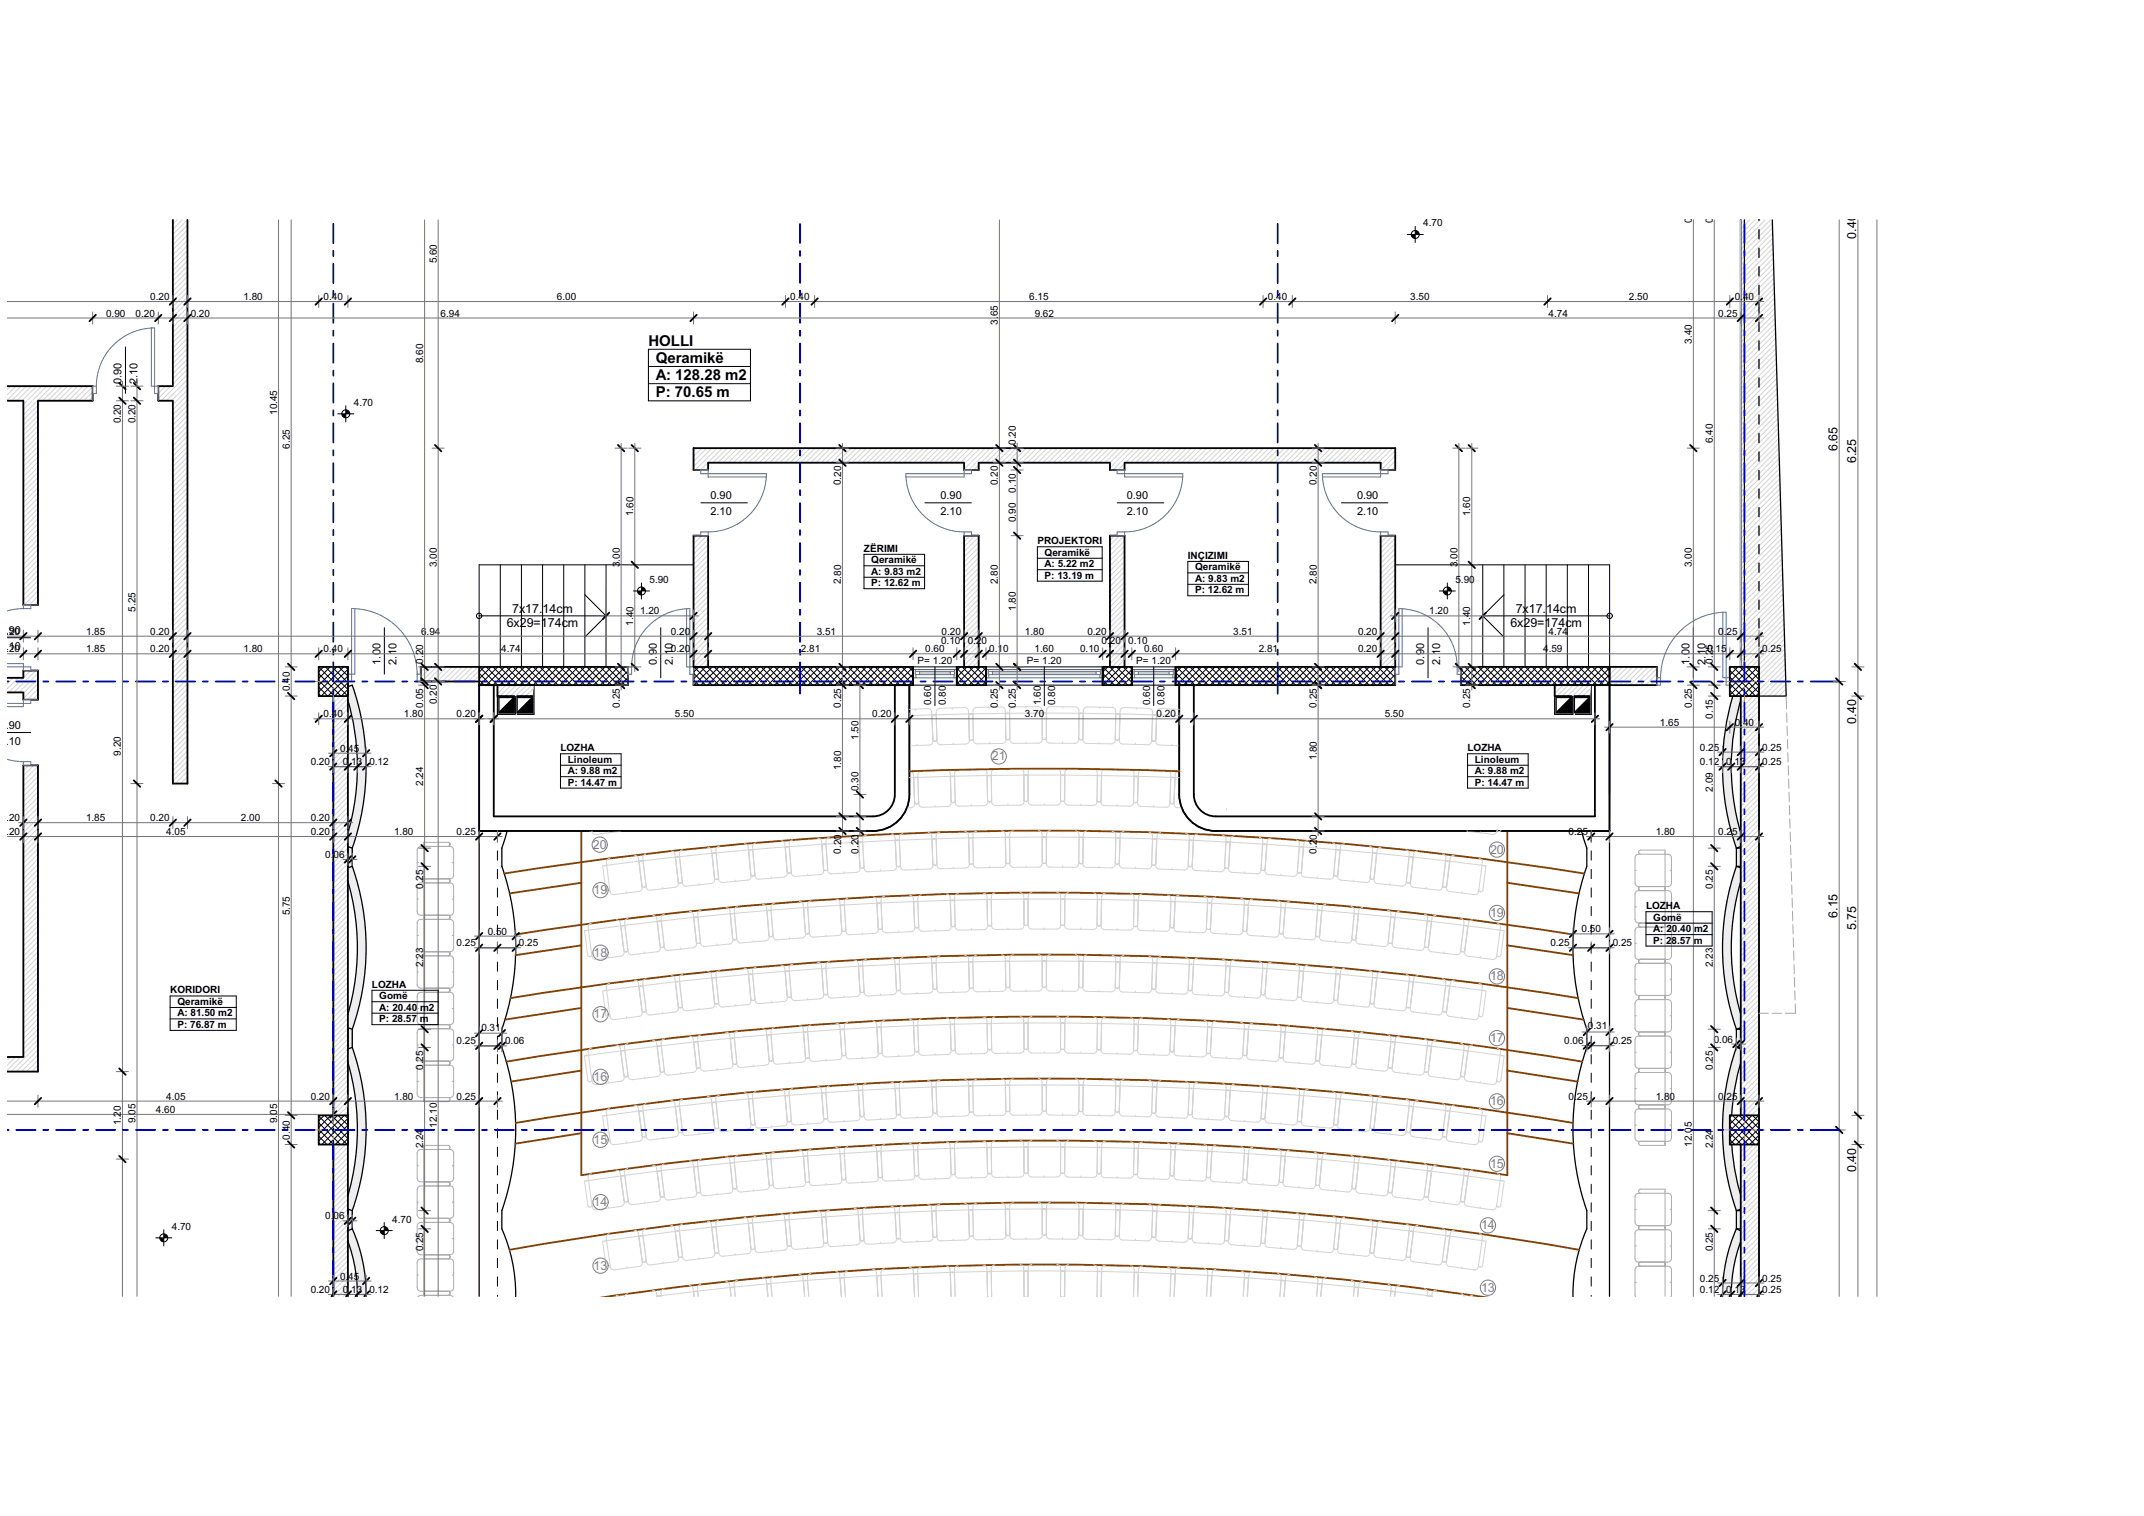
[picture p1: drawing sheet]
<svg xmlns="http://www.w3.org/2000/svg" width="420mm" height="297mm" viewBox="0 0 420 297" stroke-linecap="round" stroke-linejoin="round" font-family="sans-serif">
<defs><g id="words">
<g font-size="2.9">
<text x="127" y="67.7">HOLLI</text>
<text x="128.5" y="71.1">Qeramikë</text>
<text x="128.5" y="74.4">A: 128.28 m2</text>
<text x="128.5" y="77.8">P: 70.65 m</text>
</g>
<g font-size="2.4">
<text x="363.6" y="46.7" transform="rotate(-90 363.6 46.7)">0.40</text>
<text x="359.9" y="88.4" transform="rotate(-90 359.9 88.4)">6.65</text>
<text x="363.6" y="90.8" transform="rotate(-90 363.6 90.8)">6.25</text>
<text x="99.3" y="122.8">6x29=174cm</text>
<text x="100.3" y="120">7x17.14cm</text>
<text x="295.9" y="122.9">6x29=174cm</text>
<text x="296.9" y="120">7x17.14cm</text>
<text x="363.6" y="141.7" transform="rotate(-90 363.6 141.7)">0.40</text>
<text x="359.9" y="179.8" transform="rotate(-90 359.9 179.8)">6.15</text>
<text x="363.6" y="182.2" transform="rotate(-90 363.6 182.2)">5.75</text>
<text x="363.6" y="229.6" transform="rotate(-90 363.6 229.6)">0.40</text>
</g>
<g font-size="2.4" fill="#7f7f7f">
<text x="194.3" y="149">21</text>
<text x="116.1" y="166.3">20</text>
<text x="291.9" y="167.2">20</text>
<text x="116.3" y="175.2">19</text>
<text x="291.9" y="179.7">19</text>
<text x="116.3" y="187.4">18</text>
<text x="291.9" y="192.1">18</text>
<text x="116.3" y="199.5">17</text>
<text x="291.9" y="204.2">17</text>
<text x="116.3" y="211.8">16</text>
<text x="291.9" y="216.6">16</text>
<text x="116.3" y="224.1">15</text>
<text x="291.9" y="228.8">15</text>
<text x="116.3" y="236.3">14</text>
<text x="290.1" y="240.8">14</text>
<text x="116.3" y="248.7">13</text>
<text x="290.1" y="253.1">13</text>
</g>
<g font-size="2.2">
<text x="23.8" y="75.2" transform="rotate(-90 23.8 75.2)">0.90</text>
<text x="26.9" y="75.2" transform="rotate(-90 26.9 75.2)">2.10</text>
<text x="139.2" y="100.9">2.10</text>
<text x="139.2" y="97.7">0.90</text>
<text x="184.2" y="100.9">2.10</text>
<text x="184.2" y="97.7">0.90</text>
<text x="220.7" y="100.9">2.10</text>
<text x="220.7" y="97.7">0.90</text>
<text x="265.8" y="100.9">2.10</text>
<text x="265.8" y="97.7">0.90</text>
<text x="-.1" y="124.2">0.90</text>
<text x="-.1" y="127.3">2.10</text>
<text x="74.5" y="130.2" transform="rotate(-90 74.5 130.2)">1.00</text>
<text x="77.6" y="130.2" transform="rotate(-90 77.6 130.2)">2.10</text>
<text x="128.6" y="130.2" transform="rotate(-90 128.6 130.2)">0.90</text>
<text x="131.8" y="130.2" transform="rotate(-90 131.8 130.2)">2.10</text>
<text x="279" y="130.2" transform="rotate(-90 279 130.2)">0.90</text>
<text x="282.1" y="130.2" transform="rotate(-90 282.1 130.2)">2.10</text>
<text x="330.9" y="130.2" transform="rotate(-90 330.9 130.2)">1.00</text>
<text x="334.1" y="130.2" transform="rotate(-90 334.1 130.2)">2.10</text>
<text x="-.1" y="142.7">0.90</text>
<text x="-.1" y="145.9">2.10</text>
</g>
<g font-size="2">
<text x="278.8" y="44.4">4.70</text>
<text x="331.4" y="43.7" transform="rotate(-90 331.4 43.7)">0.25</text>
<text x="335.5" y="43.7" transform="rotate(-90 335.5 43.7)">0.25</text>
<text x="85.5" y="51.6" transform="rotate(-90 85.5 51.6)">5.60</text>
<text x="29.4" y="58.8">0.20</text>
<text x="47.7" y="58.8">1.80</text>
<text x="63.4" y="58.8">0.40</text>
<text x="109.1" y="58.8">6.00</text>
<text x="154.8" y="58.8">0.40</text>
<text x="201.6" y="58.8">6.15</text>
<text x="248.4" y="58.8">0.40</text>
<text x="276.2" y="58.8">3.50</text>
<text x="319.1" y="58.8">2.50</text>
<text x="339.8" y="58.8">0.40</text>
<text x="20.8" y="62">0.90</text>
<text x="26.6" y="62">0.20</text>
<text x="37.4" y="62">0.20</text>
<text x="86.3" y="62">6.94</text>
<text x="195.5" y="63.6" transform="rotate(-90 195.5 63.6)">3.65</text>
<text x="202.7" y="62">9.62</text>
<text x="303.4" y="62">4.74</text>
<text x="336.6" y="62">0.25</text>
<text x="82.9" y="71.1" transform="rotate(-90 82.9 71.1)">8.60</text>
<text x="331.4" y="67.3" transform="rotate(-90 331.4 67.3)">3.40</text>
<text x="23.7" y="82.9" transform="rotate(-90 23.7 82.9)">0.20</text>
<text x="26.5" y="82.9" transform="rotate(-90 26.5 82.9)">0.20</text>
<text x="54.3" y="81.3" transform="rotate(-90 54.3 81.3)">10.45</text>
<text x="69.3" y="79.5">4.70</text>
<text x="56.8" y="87.9" transform="rotate(-90 56.8 87.9)">6.25</text>
<text x="199" y="87.2" transform="rotate(-90 199 87.2)">0.20</text>
<text x="335.5" y="86.8" transform="rotate(-90 335.5 86.8)">6.40</text>
<text x="164.7" y="95.1" transform="rotate(-90 164.7 95.1)">0.20</text>
<text x="195.5" y="95.1" transform="rotate(-90 195.5 95.1)">0.20</text>
<text x="257.9" y="95.1" transform="rotate(-90 257.9 95.1)">0.20</text>
<text x="124.1" y="101.1" transform="rotate(-90 124.1 101.1)">1.60</text>
<text x="199" y="96.5" transform="rotate(-90 199 96.5)">0.10</text>
<text x="288" y="101.1" transform="rotate(-90 288 101.1)">1.60</text>
<text x="199" y="102.3" transform="rotate(-90 199 102.3)">0.90</text>
<text x="203.2" y="106.6">PROJEKTORI</text>
<text x="85.5" y="111.1" transform="rotate(-90 85.5 111.1)">3.00</text>
<text x="121.4" y="111.1" transform="rotate(-90 121.4 111.1)">3.00</text>
<text x="169.3" y="108.1">ZËRIMI</text>
<text x="170.7" y="110.4">Qeramikë</text>
<text x="170.7" y="112.6">A: 9.83 m2</text>
<text x="204.6" y="108.9">Qeramikë</text>
<text x="204.6" y="111.1">A: 5.22 m2</text>
<text x="204.6" y="113.4">P: 13.19 m</text>
<text x="232.7" y="109.5">INÇIZIMI</text>
<text x="234.1" y="111.7">Qeramikë</text>
<text x="234.1" y="114">A: 9.83 m2</text>
<text x="285.5" y="111.1" transform="rotate(-90 285.5 111.1)">3.00</text>
<text x="331.4" y="111.1" transform="rotate(-90 331.4 111.1)">3.00</text>
<text x="26.5" y="119.8" transform="rotate(-90 26.5 119.8)">5.25</text>
<text x="127.2" y="114.2">5.90</text>
<text x="164.7" y="114.5" transform="rotate(-90 164.7 114.5)">2.80</text>
<text x="170.7" y="114.8">P: 12.62 m</text>
<text x="195.5" y="114.5" transform="rotate(-90 195.5 114.5)">2.80</text>
<text x="199" y="119.7" transform="rotate(-90 199 119.7)">1.80</text>
<text x="234.1" y="116.2">P: 12.62 m</text>
<text x="257.9" y="114.5" transform="rotate(-90 257.9 114.5)">2.80</text>
<text x="285.1" y="114.2">5.90</text>
<text x=".1" y="124.4">0.20</text>
<text x="16.8" y="124.4">1.85</text>
<text x="29.4" y="124.4">0.20</text>
<text x="82.5" y="124.4">6.94</text>
<text x="124.1" y="122.6" transform="rotate(-90 124.1 122.6)">1.40</text>
<text x="125.4" y="120.4">1.20</text>
<text x="131.4" y="124.4">0.20</text>
<text x="160" y="124.4">3.51</text>
<text x="184.4" y="124.4">0.20</text>
<text x="200.8" y="124.4">1.80</text>
<text x="213" y="124.4">0.20</text>
<text x="241.6" y="124.4">3.51</text>
<text x="266" y="124.4">0.20</text>
<text x="280" y="120.4">1.20</text>
<text x="288" y="122.6" transform="rotate(-90 288 122.6)">1.40</text>
<text x="303.4" y="124.4">4.74</text>
<text x="336.6" y="124.4">0.25</text>
<text x=".1" y="127.8">0.20</text>
<text x="16.8" y="127.8">1.85</text>
<text x="29.4" y="127.8">0.20</text>
<text x="47.7" y="127.8">1.80</text>
<text x="63.4" y="127.8">0.40</text>
<text x="82.9" y="130" transform="rotate(-90 82.9 130)">0.20</text>
<text x="98.2" y="127.8">4.74</text>
<text x="131.4" y="127.8">0.20</text>
<text x="156.9" y="127.8">2.81</text>
<text x="179.7" y="130.1">P= 1.20</text>
<text x="181.2" y="127.8">0.60</text>
<text x="184.3" y="126.2">0.10</text>
<text x="189.6" y="126.2">0.20</text>
<text x="193.8" y="127.8">0.10</text>
<text x="201.2" y="130.1">P= 1.20</text>
<text x="202.7" y="127.8">1.60</text>
<text x="211.6" y="127.8">0.10</text>
<text x="215.8" y="126.2">0.20</text>
<text x="221" y="126.2">0.10</text>
<text x="222.6" y="130.1">P= 1.20</text>
<text x="224.1" y="127.8">0.60</text>
<text x="246.6" y="127.8">2.81</text>
<text x="266" y="127.8">0.20</text>
<text x="302.3" y="127.8">4.59</text>
<text x="334.4" y="127.8">0.15</text>
<text x="335.5" y="130" transform="rotate(-90 335.5 130)">0.25</text>
<text x="345.2" y="127.8">0.25</text>
<text x="56.8" y="135.4" transform="rotate(-90 56.8 135.4)">0.40</text>
<text x="85.5" y="137.9" transform="rotate(-90 85.5 137.9)">0.20</text>
<text x="63.4" y="140.5">0.40</text>
<text x="79.1" y="140.5">1.80</text>
<text x="82.9" y="138.7" transform="rotate(-90 82.9 138.7)">0.05</text>
<text x="89.4" y="140.5">0.20</text>
<text x="121.4" y="138.7" transform="rotate(-90 121.4 138.7)">0.25</text>
<text x="132.2" y="140.5">5.50</text>
<text x="164.7" y="138.7" transform="rotate(-90 164.7 138.7)">0.25</text>
<text x="170.9" y="140.5">0.20</text>
<text x="182.4" y="138.1" transform="rotate(-90 182.4 138.1)">0.60</text>
<text x="185.3" y="138.1" transform="rotate(-90 185.3 138.1)">0.80</text>
<text x="195.5" y="138.7" transform="rotate(-90 195.5 138.7)">0.25</text>
<text x="199" y="138.7" transform="rotate(-90 199 138.7)">0.25</text>
<text x="200.8" y="140.5">3.70</text>
<text x="203.9" y="138.1" transform="rotate(-90 203.9 138.1)">1.60</text>
<text x="206.7" y="138.1" transform="rotate(-90 206.7 138.1)">0.80</text>
<text x="225.3" y="138.1" transform="rotate(-90 225.3 138.1)">0.60</text>
<text x="226.6" y="140.5">0.20</text>
<text x="228.2" y="138.1" transform="rotate(-90 228.2 138.1)">0.80</text>
<text x="257.9" y="138.7" transform="rotate(-90 257.9 138.7)">0.25</text>
<text x="271.3" y="140.5">5.50</text>
<text x="288" y="138.7" transform="rotate(-90 288 138.7)">0.25</text>
<text x="325.2" y="142.2">1.65</text>
<text x="331.4" y="138.7" transform="rotate(-90 331.4 138.7)">0.25</text>
<text x="335.5" y="140.8" transform="rotate(-90 335.5 140.8)">0.15</text>
<text x="339.8" y="142.2">0.40</text>
<text x="23.7" y="148" transform="rotate(-90 23.7 148)">9.20</text>
<text x="60.9" y="149.9">0.20</text>
<text x="66.6" y="147.3">0.45</text>
<text x="67.2" y="149.9">0.13</text>
<text x="72.4" y="149.9">0.12</text>
<text x="109.8" y="147.2">LOZHA</text>
<text x="111.2" y="149.4">Linoleum</text>
<text x="168.2" y="144.9" transform="rotate(-90 168.2 144.9)">1.50</text>
<text x="257.9" y="149" transform="rotate(-90 257.9 149)">1.80</text>
<text x="287.5" y="147.2">LOZHA</text>
<text x="288.9" y="149.4">Linoleum</text>
<text x="333" y="149.9">0.12</text>
<text x="333" y="147.1">0.25</text>
<text x="338.2" y="149.9">0.13</text>
<text x="345.2" y="149.9">0.25</text>
<text x="345.2" y="147.1">0.25</text>
<text x="82.9" y="154" transform="rotate(-90 82.9 154)">2.24</text>
<text x="111.2" y="151.7">A: 9.88 m2</text>
<text x="111.2" y="153.9">P: 14.47 m</text>
<text x="164.7" y="150.9" transform="rotate(-90 164.7 150.9)">1.80</text>
<text x="168.2" y="155" transform="rotate(-90 168.2 155)">0.30</text>
<text x="288.9" y="151.7">A: 9.88 m2</text>
<text x="288.9" y="153.9">P: 14.47 m</text>
<text x="335.5" y="155.1" transform="rotate(-90 335.5 155.1)">2.09</text>
<text x=".1" y="160.9">0.20</text>
<text x="16.8" y="160.9">1.85</text>
<text x="29.4" y="160.9">0.20</text>
<text x="47.2" y="160.9">2.00</text>
<text x="60.9" y="160.9">0.20</text>
<text x=".1" y="163.6">0.20</text>
<text x="32.6" y="163.6">4.05</text>
<text x="60.9" y="163.6">0.20</text>
<text x="77.2" y="163.6">1.80</text>
<text x="89.4" y="163.6">0.25</text>
<text x="164.7" y="167.2" transform="rotate(-90 164.7 167.2)">0.20</text>
<text x="168.2" y="167.2" transform="rotate(-90 168.2 167.2)">0.20</text>
<text x="257.9" y="167.2" transform="rotate(-90 257.9 167.2)">0.20</text>
<text x="307.3" y="163.6">0.25</text>
<text x="324.3" y="163.6">1.80</text>
<text x="336.6" y="163.6">0.25</text>
<text x="63.7" y="168.1">0.06</text>
<text x="56.8" y="179.3" transform="rotate(-90 56.8 179.3)">5.75</text>
<text x="82.9" y="174.2" transform="rotate(-90 82.9 174.2)">0.25</text>
<text x="322.4" y="178.1">LOZHA</text>
<text x="335.5" y="174.2" transform="rotate(-90 335.5 174.2)">0.25</text>
<text x="89.4" y="185.4">0.25</text>
<text x="95.5" y="183.1">0.50</text>
<text x="101.7" y="185.4">0.25</text>
<text x="303.7" y="185.4">0.25</text>
<text x="309.8" y="182.7">0.50</text>
<text x="315.9" y="185.4">0.25</text>
<text x="323.9" y="180.4">Gomë</text>
<text x="323.9" y="182.6">A:</text>
<text x="323.9" y="184.9">P:</text>
<text x="326.4" y="184.9">28.57</text>
<text x="326.4" y="182.6">20.40</text>
<text x="331.8" y="184.9">m</text>
<text x="331.9" y="182.6">m2</text>
<text x="82.9" y="189.5" transform="rotate(-90 82.9 189.5)">2.23</text>
<text x="335.5" y="189.5" transform="rotate(-90 335.5 189.5)">2.23</text>
<text x="33.3" y="194.6">KORIDORI</text>
<text x="34.8" y="196.9">Qeramikë</text>
<text x="72.9" y="193.5">LOZHA</text>
<text x="74.3" y="195.8">Gomë</text>
<text x="34.8" y="199.1">A: 81.50 m2</text>
<text x="34.8" y="201.4">P: 76.87 m</text>
<text x="74.3" y="198">A: 20.40</text>
<text x="74.3" y="200.3">P: 28.57 m</text>
<text x="82.3" y="198">m2</text>
<text x="94.3" y="201.9">0.31</text>
<text x="311.1" y="201.7">0.31</text>
<text x="82.9" y="209.6" transform="rotate(-90 82.9 209.6)">0.25</text>
<text x="89.4" y="204.6">0.25</text>
<text x="98.9" y="204.6">0.06</text>
<text x="306.4" y="204.6">0.06</text>
<text x="315.9" y="204.6">0.25</text>
<text x="335.5" y="209.6" transform="rotate(-90 335.5 209.6)">0.25</text>
<text x="335.7" y="204.3">0.06</text>
<text x="32.6" y="215.4">4.05</text>
<text x="60.9" y="215.4">0.20</text>
<text x="77.2" y="215.4">1.80</text>
<text x="89.4" y="215.4">0.25</text>
<text x="307.3" y="215.4">0.25</text>
<text x="324.3" y="215.4">1.80</text>
<text x="336.6" y="215.4">0.25</text>
<text x="23.7" y="220.4" transform="rotate(-90 23.7 220.4)">1.20</text>
<text x="26.5" y="220.1" transform="rotate(-90 26.5 220.1)">9.05</text>
<text x="30.5" y="218">4.60</text>
<text x="54.3" y="220.1" transform="rotate(-90 54.3 220.1)">9.05</text>
<text x="85.5" y="221" transform="rotate(-90 85.5 221)">12.10</text>
<text x="56.8" y="223.3" transform="rotate(-90 56.8 223.3)">0.40</text>
<text x="82.9" y="225" transform="rotate(-90 82.9 225)">2.24</text>
<text x="331.4" y="224.6" transform="rotate(-90 331.4 224.6)">12.05</text>
<text x="335.5" y="225" transform="rotate(-90 335.5 225)">2.24</text>
<text x="63.7" y="238.9">0.06</text>
<text x="76.8" y="239.5">4.70</text>
<text x="33.7" y="240.9">4.70</text>
<text x="82.9" y="245.2" transform="rotate(-90 82.9 245.2)">0.25</text>
<text x="335.5" y="245.2" transform="rotate(-90 335.5 245.2)">0.25</text>
<text x="66.6" y="250.7">0.45</text>
<text x="333" y="251.1">0.25</text>
<text x="345.2" y="251.1">0.25</text>
<text x="60.9" y="253.3">0.20</text>
<text x="67.2" y="253.3">0.13</text>
<text x="72.4" y="253.3">0.12</text>
<text x="333" y="253.3">0.12</text>
<text x="338.2" y="253.3">0.13</text>
<text x="345.2" y="253.3">0.25</text>
</g>
</g></defs>
<path d="M93.9 254v-120.5h-25.8l.9 .7a48.3 48.3 0 0 1 0 32v3.5a48.3 48.3 0 0 1 0 31.9v3.6a48.4 48.4 0 0 1 0 32v3.5a31.7 31.7 0 0 1 2.7 13.3M315.3 254v-120.5h25.7l-.8 .7a48.3 48.3 0 0 0 0 32v3.5a48.2 48.2 0 0 0 0 31.9v3.6a48.4 48.4 0 0 0 0 32v3.5a31.7 31.7 0 0 0-2.8 13.3" fill="none" stroke="#fff" stroke-width=".2"/>
<!-- layer: MURET E JASHTME -->
<path d="M340.2 237.2h.8v3.5h-.8z" fill-rule="evenodd" fill="#eee"/>
<path d="M340.2 237.2h.8v3.5h-.8z" fill="none" stroke="#000" stroke-width=".25"/>
<path d="M340.2 201.6h.8v3.6h-.8z" fill-rule="evenodd" fill="#eee"/>
<path d="M340.2 201.6h.8v3.6h-.8z" fill="none" stroke="#000" stroke-width=".25"/>
<path d="M340.2 166.2h.8v3.5h-.8z" fill-rule="evenodd" fill="#eee"/>
<path d="M340.2 166.2h.8v3.5h-.8z" fill="none" stroke="#000" stroke-width=".25"/>
<path d="M340.2 240.7l1.5 .7a30.1 30.1 0 0 0-2.5 12.6h-1.8a31.8 31.8 0 0 1 2.8-13.3z" fill-rule="evenodd" fill="#eee"/>
<path d="M337.4 254a31.7 31.7 0 0 1 2.8-13.3l1.5 .7a30 30 0 0 0-2.5 12.6" fill="none" stroke="#000" stroke-width=".25"/>
<g fill="#eee">
<path d="M337.6 224.7l1.7-.1a46.8 46.8 0 0 0 2.5 12l-1.6 .6a48.4 48.4 0 0 1-2.6-12.5z" fill-rule="evenodd"/>
<path d="M340.2 205.2l1.6 .6a46.7 46.7 0 0 0-2.6 12.4l-1.7-.1a48.4 48.4 0 0 1 2.7-12.9z" fill-rule="evenodd"/>
<path d="M337.5 218.1l1.7 .1v.3h-.3v5.7h.4v.4l-1.7 .1-.2-3.3z" fill-rule="evenodd"/>
</g>
<path d="M339.2 218.5a46.7 46.7 0 0 1 2.6-12.7l-1.6-.6a48.4 48.4 0 0 0 0 32l1.6-.6a46.7 46.7 0 0 1-2.6-12.4" fill="none" stroke="#000" stroke-width=".25"/>
<path d="M340.2 169.7l1.6 .6a46.5 46.5 0 0 0 0 30.8l-1.6 .5a48.2 48.2 0 0 1 0-31.9z" fill-rule="evenodd" fill="#eee"/>
<path d="M340.2 169.7l1.6 .6a46.5 46.5 0 0 0 0 30.8l-1.6 .5a48.2 48.2 0 0 1 0-31.9z" fill="none" stroke="#000" stroke-width=".25"/>
<g fill="#eee">
<path d="M339.4 136.5l1.7 .5a46.6 46.6 0 0 0 .7 28.6l-1.6 .6a48.3 48.3 0 0 1-.8-29.7z" fill-rule="evenodd"/>
<path d="M339.5 136.4h1.8l-.2 .6-1.7-.5z" fill-rule="evenodd"/>
</g>
<path d="M339.5 136.4a48.3 48.3 0 0 0 .7 29.8l1.6-.6a46.6 46.6 0 0 1-.6-29.2" fill="none" stroke="#000" stroke-width=".25"/>
<path d="M68.1 237.2h.9v3.5h-.9z" fill-rule="evenodd" fill="#eee"/>
<path d="M68.1 237.2v3.5M69 237.2v3.5" fill="none" stroke="#000" stroke-width=".25"/>
<path d="M68.1 201.6h.9v3.6h-.9z" fill-rule="evenodd" fill="#eee"/>
<path d="M68.1 201.6v3.6M69 201.6v3.6" fill="none" stroke="#000" stroke-width=".25"/>
<path d="M68.1 166.2h.9v3.5h-.9z" fill-rule="evenodd" fill="#eee"/>
<path d="M68.1 166.2v3.5M69 166.2v3.5" fill="none" stroke="#000" stroke-width=".25"/>
<path d="M67.4 241.4l1.6-.7a31.8 31.8 0 0 1 2.7 13.3h-1.7a30.1 30.1 0 0 0-2.6-12.6z" fill-rule="evenodd" fill="#eee"/>
<path d="M70 254a30 30 0 0 0-2.6-12.6l1.6-.7a31.7 31.7 0 0 1 2.7 13.3" fill="none" stroke="#000" stroke-width=".25"/>
<path d="M67.4 205.8l1.6-.6a48.4 48.4 0 0 1 0 32l-1.6-.6a46.7 46.7 0 0 0 0-30.8z" fill-rule="evenodd" fill="#eee"/>
<path d="M67.4 205.8l1.6-.6a48.4 48.4 0 0 1 0 32l-1.6-.6a46.7 46.7 0 0 0 0-30.8z" fill="none" stroke="#000" stroke-width=".25"/>
<path d="M67.4 170.3l1.6-.6a48.3 48.3 0 0 1 0 31.9l-1.6-.5a46.5 46.5 0 0 0 0-30.8z" fill-rule="evenodd" fill="#eee"/>
<path d="M67.4 170.3l1.6-.6a48.3 48.3 0 0 1 0 31.9l-1.6-.5a46.5 46.5 0 0 0 0-30.8z" fill="none" stroke="#000" stroke-width=".25"/>
<g fill="#eee">
<path d="M67.9 136.4h.2z"/>
<path d="M67.9 136.4l1.7-.5a48.3 48.3 0 0 1-.6 30.3l-1.6-.6a46.6 46.6 0 0 0 .5-29.2z" fill-rule="evenodd"/>
<path d="M68.1 134.5l.9-.3 .6 1.7-1.5 .5z" fill-rule="evenodd"/>
</g>
<path d="M68.1 134.5l.9-.3a48.3 48.3 0 0 1 0 32l-1.6-.6a46.6 46.6 0 0 0 .5-29.2" fill="none" stroke="#000" stroke-width=".25"/>
<path d="M341 43.1h3.6v87.6h-3.6z" fill-rule="evenodd" fill="#fff"/>
<g fill="none" stroke="#d3d3d3" stroke-width=".2">
<path d="M341.8 43.1l-.8 .7M342.8 43.1l-1.8 1.8M343.8 43.1l-2.8 2.8M344.6 59.5l-3.6 3.5M344.6 58.5l-3.6 3.5M344.6 57.4l-3.6 3.6M344.6 56.4l-3.6 3.6M344.6 55.4l-3.6 3.6M344.6 54.4l-3.6 3.6M344.6 53.4l-3.6 3.6M344.6 52.4l-3.6 3.6M344.6 51.4l-3.6 3.6"/>
<path d="M344.6 50.4l-3.6 3.5M344.6 49.4l-3.6 3.5M344.6 48.4l-3.6 3.5M344.6 47.3l-3.6 3.6M344.6 46.3l-3.6 3.6M344.6 45.3l-3.6 3.6M344.6 44.3l-3.6 3.6M344.6 43.3l-3.6 3.6M344.6 79.7l-3.6 3.5M344.6 78.7l-3.6 3.5M344.6 77.6l-3.6 3.6M344.6 76.6l-3.6 3.6"/>
<path d="M344.6 75.6l-3.6 3.6M344.6 74.6l-3.6 3.6M344.6 73.6l-3.6 3.6M344.6 72.6l-3.6 3.6M344.6 71.6l-3.6 3.6M344.6 70.6l-3.6 3.5M344.6 69.6l-3.6 3.5M344.6 68.6l-3.6 3.5M344.6 67.5l-3.6 3.6M344.6 66.5l-3.6 3.6M344.6 65.5l-3.6 3.6M344.6 64.5l-3.6 3.6"/>
<path d="M344.6 63.5l-3.6 3.6M344.6 62.5l-3.6 3.6M344.6 61.5l-3.6 3.6M344.6 60.5l-3.6 3.5M344.6 99.9l-3.6 3.5M344.6 98.9l-3.6 3.5M344.6 97.9l-3.6 3.5M344.6 96.8l-3.6 3.6M344.6 95.8l-3.6 3.6M344.6 94.8l-3.6 3.6M344.6 93.8l-3.6 3.6M344.6 92.8l-3.6 3.6"/>
<path d="M344.6 91.8l-3.6 3.6M344.6 90.8l-3.6 3.6M344.6 89.8l-3.6 3.5M344.6 88.8l-3.6 3.5M344.6 87.7l-3.6 3.6M344.6 86.7l-3.6 3.6M344.6 85.7l-3.6 3.6M344.6 84.7l-3.6 3.6M344.6 83.7l-3.6 3.6M344.6 82.7l-3.6 3.6M344.6 81.7l-3.6 3.6M344.6 80.7l-3.6 3.5"/>
<path d="M344.6 119.1l-3.6 3.5M344.6 118.1l-3.6 3.5M344.6 117l-3.6 3.6M344.6 116l-3.6 3.6M344.6 115l-3.6 3.6M344.6 114l-3.6 3.6M344.6 113l-3.6 3.6M344.6 112l-3.6 3.6M344.6 111l-3.6 3.6M344.6 110l-3.6 3.5M344.6 109l-3.6 3.5M344.6 108l-3.6 3.5"/>
<path d="M344.6 106.9l-3.6 3.6M344.6 105.9l-3.6 3.6M344.6 104.9l-3.6 3.6M344.6 103.9l-3.6 3.6M344.6 102.9l-3.6 3.6M344.6 101.9l-3.6 3.6M344.6 100.9l-3.6 3.6M344.6 130.2l-.5 .5M344.6 129.2l-1.5 1.5M344.6 128.2l-2.5 2.5M344.6 127.1l-3.5 3.6M344.6 126.1l-3.6 3.6"/>
<path d="M344.6 125.1l-3.6 3.6M344.6 124.1l-3.6 3.6M344.6 123.1l-3.6 3.6M344.6 122.1l-3.6 3.6M344.6 121.1l-3.6 3.6M344.6 120.1l-3.6 3.5"/>
</g>
<path d="M341 43.1v87.6M344.6 43.1v87.6" fill="none" stroke="#000" stroke-width=".36"/>
<path d="M33.9 43.1v32.6h-32.5M36.7 43.1v110.4h-2.8v-75h-26.5v131.4h-6M341 43.1v87.6h-67.7v-42.9h-137.4v42.9h-99.2M1.4 78.5h3.2v54.3h-3.2M138.7 90.7h50.2v40h-50.2zM191.7 90.7h25.7v40h-25.7zM220.3 90.7h50.2v40h-50.2zM1.4 135.7h3.2v71.4h-3.2M65.3 130.7v123.3M96.7 134.2h78.6v21.5a4.3 4.3 0 0 1-4.3 4.2h-74.3zM233.9 134.2h78.5v25.7h-74.2a4.3 4.3 0 0 1-4.3-4.2z" fill="none" stroke="#fff" stroke-width=".2"/>
<!-- layer: A-AREA-PATT -->
<path d="M341.7 43.1h5.5l2.7 93.3h-8.2z" fill-rule="evenodd" fill="#fff"/>
<g fill="none" stroke="#d3d3d3" stroke-width=".2">
<path d="M341.8 43.1h-.1M342.8 43.1l-1.1 1M343.8 43.1l-2.1 2M344.8 43.1l-3.1 3.1M345.8 43.1l-4.1 4.1M346.8 43.1l-5.1 5.1M347.2 43.7l-5.5 5.5M347.2 44.7l-5.5 5.5M347.3 45.7l-5.6 5.5M347.3 46.7l-5.6 5.5M347.3 47.6l-5.6 5.6M347.3 48.6l-5.6 5.6"/>
<path d="M347.4 49.6l-5.7 5.7M347.4 50.6l-5.7 5.7M347.4 51.6l-5.7 5.7M347.5 52.5l-5.8 5.8M347.5 53.5l-5.8 5.8M347.5 54.5l-5.8 5.8M347.5 55.5l-5.8 5.8M347.6 56.5l-5.9 5.8M347.6 57.5l-5.9 5.8M347.6 58.4l-5.9 5.9M347.7 59.4l-6 6M347.7 60.4l-6 6"/>
<path d="M347.7 61.4l-6 6M347.7 62.4l-6 6M347.8 63.3l-6.1 6.1M347.8 64.3l-6.1 6.1M347.8 65.3l-6.1 6.1M347.9 66.3l-6.2 6.1M347.9 67.3l-6.2 6.1M347.9 68.2l-6.2 6.2M347.9 69.2l-6.2 6.3M348 70.2l-6.3 6.3M348 71.2l-6.3 6.3M348 72.2l-6.3 6.3"/>
<path d="M348.1 73.2l-6.4 6.3M348.1 74.1l-6.4 6.4M348.1 75.1l-6.4 6.4M348.1 76.1l-6.4 6.4M348.2 77.1l-6.5 6.4M348.2 78.1l-6.5 6.4M348.2 79l-6.5 6.6M348.3 80l-6.6 6.6M348.3 81l-6.6 6.6M348.3 82l-6.6 6.6M348.3 83l-6.6 6.6M348.4 84l-6.7 6.6"/>
<path d="M348.4 84.9l-6.7 6.7M348.4 85.9l-6.7 6.7M348.5 86.9l-6.8 6.7M348.5 87.9l-6.8 6.7M348.5 88.9l-6.8 6.8M348.5 89.8l-6.8 6.9M348.6 90.8l-6.9 6.9M348.6 91.8l-6.9 6.9M348.6 92.8l-6.9 6.9M348.7 93.8l-7 6.9M348.7 94.7l-7 7M348.7 95.7l-7 7"/>
<path d="M348.7 96.7l-7 7M348.8 97.7l-7.1 7M348.8 98.7l-7.1 7.1M348.8 99.7l-7.1 7.1M348.9 100.6l-7.2 7.2M348.9 101.6l-7.2 7.2M348.9 102.6l-7.2 7.2M349 103.6l-7.3 7.2M349 104.6l-7.3 7.2M349 105.5l-7.3 7.3M349 106.5l-7.3 7.3M349.1 107.5l-7.4 7.4"/>
<path d="M349.1 108.5l-7.4 7.4M349.1 109.5l-7.4 7.4M349.2 110.5l-7.5 7.4M349.2 111.4l-7.5 7.5M349.2 112.4l-7.5 7.5M349.2 113.4l-7.5 7.5M349.3 114.4l-7.6 7.5M349.3 115.4l-7.6 7.5M349.3 116.3l-7.6 7.6M349.4 117.3l-7.7 7.7M349.4 118.3l-7.7 7.7M349.4 119.3l-7.7 7.7"/>
<path d="M349.4 120.3l-7.7 7.7M349.5 121.2l-7.8 7.8M349.5 122.2l-7.8 7.8M349.5 123.2l-7.8 7.8M349.6 124.2l-7.9 7.8M349.6 125.2l-7.9 7.8M349.6 126.2l-7.9 7.8M349.6 127.1l-7.9 8M349.7 128.1l-8 8M349.7 129.1l-7.3 7.3M349.7 130.1l-6.3 6.3M349.8 131.1l-5.4 5.3"/>
<path d="M349.8 132l-4.3 4.4M349.8 133l-3.3 3.4M349.8 134l-2.3 2.4M349.9 135l-1.4 1.4M349.9 136l-.4 .4"/>
</g>
<path d="M341.7 43.1v93.3h8.2l-2.7-93.3" fill="none" stroke="#000" stroke-width=".25"/>
<!-- layer: MURET E JASHTME -->
<path d="M93.9 130.7h29.1v3.5h-29.1z" fill-rule="evenodd" fill="#fff"/>
<g fill="none" stroke="#000" stroke-width=".2">
<path d="M93.9 131.9l2.3 2.3M93.9 133.2l1 1M93.9 130.7l3.6 3.5M94.9 130.7l-1 1M95.2 130.7l3.6 3.5M96.2 130.7l-2.3 2.3M96.6 130.7l3.5 3.5M97.5 130.7l-3.5 3.5M97.9 130.7l3.5 3.5M98.8 130.7l-3.5 3.5M99.2 130.7l3.6 3.5M100.1 130.7l-3.5 3.5"/>
<path d="M100.5 130.7l3.6 3.5M101.5 130.7l-3.6 3.5M101.8 130.7l3.6 3.5M102.8 130.7l-3.6 3.5M103.1 130.7l3.6 3.5M104.1 130.7l-3.6 3.5M104.4 130.7l3.6 3.5M105.4 130.7l-3.6 3.5M105.8 130.7l3.5 3.5M106.7 130.7l-3.6 3.5M107.1 130.7l3.5 3.5M108 130.7l-3.5 3.5"/>
<path d="M108.4 130.7l3.5 3.5M109.3 130.7l-3.5 3.5M109.7 130.7l3.6 3.5M110.7 130.7l-3.6 3.5M111 130.7l3.6 3.5M112 130.7l-3.6 3.5M112.3 130.7l3.6 3.5M113.3 130.7l-3.6 3.5M113.6 130.7l3.6 3.5M114.6 130.7l-3.6 3.5M114.9 130.7l3.6 3.5M115.9 130.7l-3.6 3.5"/>
<path d="M116.3 130.7l3.5 3.5M117.2 130.7l-3.6 3.5M117.6 130.7l3.5 3.5M118.5 130.7l-3.5 3.5M118.9 130.7l3.6 3.5M119.8 130.7l-3.5 3.5M120.2 130.7l2.8 2.8M121.2 130.7l-3.6 3.5M121.5 130.7l1.5 1.5M122.5 130.7l-3.6 3.5M122.8 130.7l.2 .1M123 134.1l-.2 .1"/>
<path d="M123 132.7l-1.5 1.5M123 131.4l-2.8 2.8"/>
</g>
<path d="M135.9 130.7h43v3.5h-43z" fill-rule="evenodd" fill="#fff"/>
<g fill="none" stroke="#000" stroke-width=".2">
<path d="M135.9 131.9l2.3 2.3M135.9 133.2l1 1M136 130.7l3.5 3.5M136.9 130.7l-1 1M137.3 130.7l3.5 3.5M138.2 130.7l-2.3 2.3M138.6 130.7l3.6 3.5M139.5 130.7l-3.5 3.5M139.9 130.7l3.6 3.5M140.9 130.7l-3.6 3.5M141.2 130.7l3.6 3.5M142.2 130.7l-3.6 3.5"/>
<path d="M142.5 130.7l3.6 3.5M143.5 130.7l-3.6 3.5M143.8 130.7l3.6 3.5M144.8 130.7l-3.6 3.5M145.1 130.7l3.6 3.5M146.1 130.7l-3.6 3.5M146.5 130.7l3.5 3.5M147.4 130.7l-3.5 3.5M147.8 130.7l3.5 3.5M148.7 130.7l-3.5 3.5M149.1 130.7l3.6 3.5M150.1 130.7l-3.6 3.5"/>
<path d="M150.4 130.7l3.6 3.5M151.4 130.7l-3.6 3.5M151.7 130.7l3.6 3.5M152.7 130.7l-3.6 3.5M153 130.7l3.6 3.5M154 130.7l-3.6 3.5M154.3 130.7l3.6 3.5M155.3 130.7l-3.6 3.5M155.7 130.7l3.5 3.5M156.6 130.7l-3.6 3.5M157 130.7l3.5 3.5M157.9 130.7l-3.5 3.5"/>
<path d="M158.3 130.7l3.6 3.5M159.2 130.7l-3.5 3.5M159.6 130.7l3.6 3.5M160.6 130.7l-3.6 3.5M160.9 130.7l3.6 3.5M161.9 130.7l-3.6 3.5M162.2 130.7l3.6 3.5M163.2 130.7l-3.6 3.5M163.5 130.7l3.6 3.5M164.5 130.7l-3.6 3.5M164.8 130.7l3.6 3.5M165.8 130.7l-3.6 3.5"/>
<path d="M166.2 130.7l3.5 3.5M167.1 130.7l-3.5 3.5M167.5 130.7l3.5 3.5M168.4 130.7l-3.5 3.5M168.8 130.7l3.6 3.5M169.7 130.7l-3.5 3.5M170.1 130.7l3.6 3.5M171.1 130.7l-3.6 3.5M171.4 130.7l3.6 3.5M172.4 130.7l-3.6 3.5M172.7 130.7l3.6 3.5M173.7 130.7l-3.6 3.5"/>
<path d="M174 130.7l3.6 3.5M175 130.7l-3.6 3.5M175.4 130.7l3.5 3.5M176.3 130.7l-3.6 3.5M176.7 130.7l2.2 2.2M177.6 130.7l-3.5 3.5M178 130.7l.9 .8M178.9 133.4l-.9 .8M178.9 132l-2.2 2.2M178.9 130.7l-3.5 3.5"/>
</g>
<path d="M187.4 130.7h5.8v3.5h-5.8z" fill-rule="evenodd" fill="#fff"/>
<g fill="none" stroke="#000" stroke-width=".2">
<path d="M187.4 130.9l3.3 3.3M187.4 132.2l2 2M187.4 133.5l.7 .7M188.1 130.7l-.7 .7M188.5 130.7l3.6 3.5M189.4 130.7l-2 2M189.8 130.7l3.4 3.3M190.8 130.7l-3.4 3.3M191.1 130.7l2.1 2M192.1 130.7l-3.6 3.5M192.4 130.7l.8 .7M193.2 133.5l-.8 .7"/>
<path d="M193.2 132.2l-2.1 2M193.2 130.9l-3.4 3.3"/>
</g>
<path d="M216 130.7h5.7v3.5h-5.7z" fill-rule="evenodd" fill="#fff"/>
<g fill="none" stroke="#000" stroke-width=".2">
<path d="M216 131.9l2.3 2.3M216 133.2l1 1M216.1 130.7l3.5 3.5M217 130.7l-1 1M217.4 130.7l3.5 3.5M218.3 130.7l-2.3 2.3M218.7 130.7l3 3M219.7 130.7l-3.6 3.5M220 130.7l1.7 1.7M221 130.7l-3.6 3.5M221.3 130.7l.4 .4M221.7 133.8l-.4 .4"/>
<path d="M221.7 132.5l-1.7 1.7M221.7 131.2l-3 3"/>
</g>
<path d="M230.3 130.7h43v3.5h-43z" fill-rule="evenodd" fill="#fff"/>
<g fill="none" stroke="#000" stroke-width=".2">
<path d="M230.3 131.8l2.5 2.4M230.3 133.1l1.1 1.1M230.5 130.7l3.6 3.5M231.5 130.7l-1.2 1.1M231.8 130.7l3.6 3.5M232.8 130.7l-2.5 2.4M233.1 130.7l3.6 3.5M234.1 130.7l-3.6 3.5M234.4 130.7l3.6 3.5M235.4 130.7l-3.6 3.5M235.8 130.7l3.5 3.5M236.7 130.7l-3.5 3.5"/>
<path d="M237.1 130.7l3.5 3.5M238 130.7l-3.5 3.5M238.4 130.7l3.6 3.5M239.3 130.7l-3.5 3.5M239.7 130.7l3.6 3.5M240.7 130.7l-3.6 3.5M241 130.7l3.6 3.5M242 130.7l-3.6 3.5M242.3 130.7l3.6 3.5M243.3 130.7l-3.6 3.5M243.6 130.7l3.6 3.5M244.6 130.7l-3.6 3.5"/>
<path d="M244.9 130.7l3.6 3.5M245.9 130.7l-3.6 3.5M246.3 130.7l3.5 3.5M247.2 130.7l-3.5 3.5M247.6 130.7l3.5 3.5M248.5 130.7l-3.5 3.5M248.9 130.7l3.6 3.5M249.9 130.7l-3.6 3.5M250.2 130.7l3.6 3.5M251.2 130.7l-3.6 3.5M251.5 130.7l3.6 3.5M252.5 130.7l-3.6 3.5"/>
<path d="M252.8 130.7l3.6 3.5M253.8 130.7l-3.6 3.5M254.1 130.7l3.6 3.5M255.1 130.7l-3.6 3.5M255.5 130.7l3.5 3.5M256.4 130.7l-3.6 3.5M256.8 130.7l3.5 3.5M257.7 130.7l-3.5 3.5M258.1 130.7l3.6 3.5M259 130.7l-3.5 3.5M259.4 130.7l3.6 3.5M260.4 130.7l-3.6 3.5"/>
<path d="M260.7 130.7l3.6 3.5M261.7 130.7l-3.6 3.5M262 130.7l3.6 3.5M263 130.7l-3.6 3.5M263.3 130.7l3.6 3.5M264.3 130.7l-3.6 3.5M264.6 130.7l3.6 3.5M265.6 130.7l-3.6 3.5M266 130.7l3.5 3.5M266.9 130.7l-3.5 3.5M267.3 130.7l3.5 3.5M268.2 130.7l-3.5 3.5"/>
<path d="M268.6 130.7l3.6 3.5M269.6 130.7l-3.6 3.5M269.9 130.7l3.4 3.4M270.9 130.7l-3.6 3.5M271.2 130.7l2.1 2.1M272.2 130.7l-3.6 3.5M272.5 130.7l.8 .7M273.3 133.5l-.8 .7M273.3 132.1l-2.1 2.1M273.3 130.8l-3.4 3.4"/>
</g>
<path d="M286.2 130.7h29.1v3.5h-29.1z" fill-rule="evenodd" fill="#fff"/>
<g fill="none" stroke="#000" stroke-width=".2">
<path d="M286.2 131.2l3 3M286.2 132.5l1.7 1.7M286.2 133.8l.4 .4M286.6 130.7l-.4 .4M287 130.7l3.5 3.5M287.9 130.7l-1.7 1.7M288.3 130.7l3.6 3.5M289.3 130.7l-3.1 3M289.6 130.7l3.6 3.5M290.6 130.7l-3.6 3.5M290.9 130.7l3.6 3.5M291.9 130.7l-3.6 3.5"/>
<path d="M292.2 130.7l3.6 3.5M293.2 130.7l-3.6 3.5M293.5 130.7l3.6 3.5M294.5 130.7l-3.6 3.5M294.9 130.7l3.5 3.5M295.8 130.7l-3.6 3.5M296.2 130.7l3.5 3.5M297.1 130.7l-3.5 3.5M297.5 130.7l3.5 3.5M298.4 130.7l-3.5 3.5M298.8 130.7l3.6 3.5M299.8 130.7l-3.6 3.5"/>
<path d="M300.1 130.7l3.6 3.5M301.1 130.7l-3.6 3.5M301.4 130.7l3.6 3.5M302.4 130.7l-3.6 3.5M302.7 130.7l3.6 3.5M303.7 130.7l-3.6 3.5M304 130.7l3.6 3.5M305 130.7l-3.6 3.5M305.4 130.7l3.5 3.5M306.3 130.7l-3.5 3.5M306.7 130.7l3.5 3.5M307.6 130.7l-3.5 3.5"/>
<path d="M308 130.7l3.6 3.5M308.9 130.7l-3.5 3.5M309.3 130.7l3.6 3.5M310.3 130.7l-3.6 3.5M310.6 130.7l3.6 3.5M311.6 130.7l-3.6 3.5M311.9 130.7l3.4 3.3M312.9 130.7l-3.6 3.5M313.2 130.7l2.1 2M314.2 130.7l-3.6 3.5M314.5 130.7l.8 .7M315.3 133.5l-.7 .7"/>
<path d="M315.3 132.2l-2 2M315.3 130.9l-3.4 3.3"/>
</g>
<g fill="#fff">
<path d="M193.2 130.7h22.8v3.5h-22.8z" fill-rule="evenodd"/>
<path d="M221.7 130.7h8.6v3.5h-8.6z" fill-rule="evenodd"/>
<path d="M178.9 130.7h8.5v3.5h-8.5z" fill-rule="evenodd"/>
<path d="M123 130.7h12.9v3.5h-12.9z" fill-rule="evenodd"/>
<path d="M273.3 130.7h12.9v3.5h-12.9z" fill-rule="evenodd"/>
</g>
<path d="M123 130.7v3.5M135.9 130.7v3.5M178.9 130.7v3.5M187.4 130.7v3.5M193.2 130.7v3.5M216 130.7v3.5M221.7 130.7v3.5M230.3 130.7v3.5M273.3 130.7v3.5M286.2 130.7v3.5" fill="none" stroke="#000" stroke-width=".36"/>
<!-- layer: MURET E JASHTME -->
<path d="M123 130.7h-29.1v3.5h29.1M135.9 134.2h43M135.9 130.7h43M187.4 134.2h5.8M187.4 130.7h5.8M216 134.2h5.7M216 130.7h5.7M230.3 134.2h43M230.3 130.7h43M286.2 130.7h29.1v3.5h-29.1" fill="none" stroke="#000" stroke-width=".36"/>
<g fill="#fff">
<path d="M204.6 131.2h11v1l-.1 .6h-10.9z" fill-rule="evenodd"/>
<path d="M215.6 131.2h.4v1.6h-.5z" fill-rule="evenodd"/>
<path d="M193.6 131.2h11v1.6h-10.9z" fill-rule="evenodd"/>
<path d="M193.2 131.2h.4l.1 1.6h-.5z" fill-rule="evenodd"/>
</g>
<path d="M193.2 131.2h22.8v1.6h-22.8zM193.6 131.2l.1 1.6M215.6 131.2l-.1 1.6" fill="none" stroke="#506e96" stroke-width=".2"/>
<g fill="#fff">
<path d="M194.4 131.5h20.3v.7h-20.3z" fill-rule="evenodd"/>
<path d="M214.7 131.5h.9v.7h-.9z" fill-rule="evenodd"/>
<path d="M193.6 131.5h.8v.7h-.8z" fill-rule="evenodd"/>
</g>
<path d="M193.2 130.7v3.5M216 130.7v3.5" fill="none" stroke="#000" stroke-width=".36"/>
<path d="M194.4 131.8h20.3" fill="none" stroke="#42bea8" stroke-width=".2"/>
<path d="M193.6 131.5h22v.7h-22zM194.4 131.5v.7M214.7 131.5v.7" fill="none" stroke="#506e96" stroke-width=".2"/>
<g fill="#fff">
<path d="M226 131.2h3.8l-.1 1.6h-3.7z" fill-rule="evenodd"/>
<path d="M229.8 131.2h.5v1.6h-.6z" fill-rule="evenodd"/>
<path d="M222.2 131.2h3.8v1.6h-3.7z" fill-rule="evenodd"/>
<path d="M221.7 131.2h.5l.1 1.6h-.6z" fill-rule="evenodd"/>
</g>
<path d="M221.7 131.2h8.6v1.6h-8.6zM222.2 131.2l.1 1.6M229.8 131.2l-.1 1.6" fill="none" stroke="#506e96" stroke-width=".2"/>
<g fill="#fff">
<path d="M223 131.5h6v.7h-6z" fill-rule="evenodd"/>
<path d="M229 131.5h.8v.7h-.8z" fill-rule="evenodd"/>
<path d="M222.2 131.5h.8v.7h-.8z" fill-rule="evenodd"/>
</g>
<path d="M221.7 130.7v3.5M230.3 130.7v3.5" fill="none" stroke="#000" stroke-width=".36"/>
<path d="M223 131.8h6" fill="none" stroke="#42bea8" stroke-width=".2"/>
<path d="M222.2 131.5h7.6v.7h-7.6zM223 131.5v.7M229 131.5v.7" fill="none" stroke="#506e96" stroke-width=".2"/>
<g fill="#fff">
<path d="M183.2 131.2h3.8l-.1 1.6h-3.7z" fill-rule="evenodd"/>
<path d="M187 131.2h.4v1.6h-.5z" fill-rule="evenodd"/>
<path d="M179.3 131.2h3.9v1.6h-3.8z" fill-rule="evenodd"/>
<path d="M178.9 131.2h.4l.1 1.6h-.5z" fill-rule="evenodd"/>
</g>
<path d="M178.9 131.2h8.5v1.6h-8.5zM179.3 131.2l.1 1.6M187 131.2l-.1 1.6" fill="none" stroke="#506e96" stroke-width=".2"/>
<g fill="#fff">
<path d="M180.1 131.5h6.1v.7h-6.1z" fill-rule="evenodd"/>
<path d="M186.2 131.5h.8v.7h-.8z" fill-rule="evenodd"/>
<path d="M179.3 131.5h.8v.7h-.8z" fill-rule="evenodd"/>
</g>
<path d="M178.9 130.7v3.5M187.4 130.7v3.5" fill="none" stroke="#000" stroke-width=".36"/>
<path d="M180.1 131.8h6.1" fill="none" stroke="#42bea8" stroke-width=".2"/>
<path d="M179.3 131.5h7.7v.7h-7.7zM180.1 131.5v.7M186.2 131.5v.7" fill="none" stroke="#506e96" stroke-width=".2"/>
<g fill="#fff">
<path d="M123 130.7h.7v1.4h-.7z" fill-rule="evenodd"/>
<path d="M135.1 130.7h.8v1.4h-.8z" fill-rule="evenodd"/>
<path d="M134.5 119.2h.6v11.5h-.6z" fill-rule="evenodd"/>
</g>
<path d="M134.5 119.3a11.4 11.4 0 0 0-10.8 11.4M134.5 119.2v11.5h1.4v3.5M134.5 119.2h.6v12.9h.8M123.7 130.7v1.4h-.7M123.7 130.7h-.7v3.5" fill="none" stroke="#506e96" stroke-width=".2"/>
<g fill="#fff">
<path d="M285.4 130.7h.8v1.4h-.8z" fill-rule="evenodd"/>
<path d="M273.3 130.7h.7v1.4h-.7z" fill-rule="evenodd"/>
<path d="M274 119.2h.7v11.5h-.7z" fill-rule="evenodd"/>
</g>
<path d="M274.7 119.3a11.4 11.4 0 0 1 10.7 11.4M274.7 119.2v11.5h-1.4v3.5M274.7 119.2h-.7v12.9h-.7M285.4 130.7v1.4h.8M285.4 130.7h.8v3.5" fill="none" stroke="#506e96" stroke-width=".2"/>
<path d="M135.9 87.8l2.8 2.9v1.4h-2.8z" fill-rule="evenodd" fill="#fff"/>
<path d="M136.2 88.1l-.3 .3M136.7 88.6l-.8 .8M137.2 89.1l-1.3 1.3M137.7 89.6l-1.8 1.8M138.2 90.1l-2 2M138.7 90.6l-1.5 1.5M138.7 91.6l-.5 .5" fill="none" stroke="#d3d3d3" stroke-width=".2"/>
<path d="M135.9 104.9h2.8v25.8h-2.8z" fill-rule="evenodd" fill="#fff"/>
<g fill="none" stroke="#d3d3d3" stroke-width=".2">
<path d="M136.5 104.9l-.6 .6M137.5 104.9l-1.6 1.7M138.5 104.9l-2.6 2.7M138.7 119.9l-2.8 2.8M138.7 118.8l-2.8 2.9M138.7 117.8l-2.8 2.9M138.7 116.8l-2.8 2.9M138.7 115.8l-2.8 2.9M138.7 114.8l-2.8 2.9M138.7 113.8l-2.8 2.9M138.7 112.8l-2.8 2.8M138.7 111.8l-2.8 2.8"/>
<path d="M138.7 110.8l-2.8 2.8M138.7 109.8l-2.8 2.8M138.7 108.7l-2.8 2.9M138.7 107.7l-2.8 2.9M138.7 106.7l-2.8 2.9M138.7 105.7l-2.8 2.9M138.7 130l-.7 .7M138.7 129l-1.7 1.7M138.7 127.9l-2.7 2.8M138.7 126.9l-2.8 2.9M138.7 125.9l-2.8 2.9M138.7 124.9l-2.8 2.9"/>
<path d="M138.7 123.9l-2.8 2.9M138.7 122.9l-2.8 2.8M138.7 121.9l-2.8 2.8M138.7 120.9l-2.8 2.8"/>
</g>
<path d="M135.9 92.1h2.8v12.8h-2.8z" fill-rule="evenodd" fill="#fff"/>
<path d="M135.9 92.1h2.8M135.9 104.9h2.8" fill="none" stroke="#000" stroke-width=".36"/>
<!-- layer: MURET E JASHTME -->
<path d="M135.9 87.8v4.3M138.7 90.7v1.4M135.9 104.9v25.8h2.8v-25.8" fill="none" stroke="#000" stroke-width=".36"/>
<g fill="#fff">
<path d="M137.3 104.2h1.4v.7h-1.4z" fill-rule="evenodd"/>
<path d="M137.3 92.1h1.4v.7h-1.4z" fill-rule="evenodd"/>
<path d="M138.7 92.8h11.4v.6h-11.4z" fill-rule="evenodd"/>
</g>
<path d="M135.9 92.1h2.8v1.3h11.4M137.3 92.1v.7h12.8v.6M150.1 93.4a11.4 11.4 0 0 1-11.4 10.8M138.7 104.2h-1.4v.7M138.7 104.2v.7h-2.8" fill="none" stroke="#506e96" stroke-width=".2"/>
<path d="M273.3 87.8v4.3h-2.8v-1.4z" fill-rule="evenodd" fill="#fff"/>
<path d="M273.3 91.3l-.7 .8M273.3 90.3l-1.7 1.8M273.3 89.3l-2.8 2.8M273.3 88.3l-2.8 2.9" fill="none" stroke="#d3d3d3" stroke-width=".2"/>
<path d="M270.5 104.9h2.8v25.8h-2.8z" fill-rule="evenodd" fill="#fff"/>
<g fill="none" stroke="#d3d3d3" stroke-width=".2">
<path d="M270.8 104.9l-.3 .4M271.8 104.9l-1.3 1.4M272.8 104.9l-2.3 2.4M273.3 119.6l-2.8 2.9M273.3 118.6l-2.8 2.9M273.3 117.6l-2.8 2.9M273.3 116.6l-2.8 2.8M273.3 115.6l-2.8 2.8M273.3 114.6l-2.8 2.8M273.3 113.6l-2.8 2.8M273.3 112.5l-2.8 2.9M273.3 111.5l-2.8 2.9"/>
<path d="M273.3 110.5l-2.8 2.9M273.3 109.5l-2.8 2.9M273.3 108.5l-2.8 2.9M273.3 107.5l-2.8 2.9M273.3 106.5l-2.8 2.8M273.3 105.5l-2.8 2.8M273.3 129.7l-.9 1M273.3 128.7l-1.9 2M273.3 127.7l-2.8 2.9M273.3 126.7l-2.8 2.8M273.3 125.7l-2.8 2.8M273.3 124.7l-2.8 2.8"/>
<path d="M273.3 123.7l-2.8 2.8M273.3 122.6l-2.8 2.9M273.3 121.6l-2.8 2.9M273.3 120.6l-2.8 2.9"/>
</g>
<path d="M270.5 92.1h2.8v12.8h-2.8z" fill-rule="evenodd" fill="#fff"/>
<path d="M270.5 92.1h2.8M270.5 104.9h2.8" fill="none" stroke="#000" stroke-width=".36"/>
<!-- layer: MURET E JASHTME -->
<path d="M270.5 90.7v1.4M273.3 87.8v4.3M270.5 104.9v25.8h2.8v-25.8" fill="none" stroke="#000" stroke-width=".36"/>
<g fill="#fff">
<path d="M270.5 104.2h1.4v.7h-1.4z" fill-rule="evenodd"/>
<path d="M270.5 92.1h1.4v.7h-1.4z" fill-rule="evenodd"/>
<path d="M259.1 92.8h11.4v.6h-11.4z" fill-rule="evenodd"/>
</g>
<path d="M259.1 93.4a11.4 11.4 0 0 0 11.4 10.8M271.9 92.1v.7h-12.8v.6M273.3 92.1h-2.8v1.3h-11.4M270.5 104.2h1.4v.7M270.5 104.2v.7h2.8" fill="none" stroke="#506e96" stroke-width=".2"/>
<path d="M135.9 87.8h137.4l-2.8 2.9h-131.8z" fill-rule="evenodd" fill="#fff"/>
<g fill="none" stroke="#d3d3d3" stroke-width=".2">
<path d="M136.4 87.8l-.2 .3M137.5 87.8l-.8 .8M138.5 87.8l-1.3 1.3M139.5 87.8l-1.8 1.8M140.5 87.8l-2.3 2.3M141.5 87.8l-2.8 2.8M142.5 87.8l-2.9 2.9M143.5 87.8l-2.8 2.9M144.5 87.8l-2.8 2.9M145.5 87.8l-2.8 2.9M146.5 87.8l-2.8 2.9M147.6 87.8l-2.9 2.9"/>
<path d="M148.6 87.8l-2.9 2.9M149.6 87.8l-2.9 2.9M150.6 87.8l-2.9 2.9M151.6 87.8l-2.9 2.9M152.6 87.8l-2.9 2.9M153.6 87.8l-2.8 2.9M154.6 87.8l-2.8 2.9M155.6 87.8l-2.8 2.9M156.6 87.8l-2.8 2.9M157.7 87.8l-2.9 2.9M158.7 87.8l-2.9 2.9M159.7 87.8l-2.9 2.9"/>
<path d="M160.7 87.8l-2.9 2.9M161.7 87.8l-2.9 2.9M162.7 87.8l-2.9 2.9M163.7 87.8l-2.8 2.9M164.7 87.8l-2.8 2.9M165.7 87.8l-2.8 2.9M166.7 87.8l-2.8 2.9M167.8 87.8l-2.9 2.9M168.8 87.8l-2.9 2.9M169.8 87.8l-2.9 2.9M170.8 87.8l-2.9 2.9M171.8 87.8l-2.9 2.9"/>
<path d="M172.8 87.8l-2.9 2.9M173.8 87.8l-2.8 2.9M174.8 87.8l-2.8 2.9M175.8 87.8l-2.8 2.9M176.8 87.8l-2.8 2.9M177.9 87.8l-2.9 2.9M178.9 87.8l-2.9 2.9M179.9 87.8l-2.9 2.9M180.9 87.8l-2.9 2.9M181.9 87.8l-2.9 2.9M182.9 87.8l-2.8 2.9M183.9 87.8l-2.8 2.9"/>
<path d="M184.9 87.8l-2.8 2.9M185.9 87.8l-2.8 2.9M186.9 87.8l-2.8 2.9M188 87.8l-2.9 2.9M189 87.8l-2.9 2.9M190 87.8l-2.9 2.9M191 87.8l-2.9 2.9M192 87.8l-2.9 2.9M193 87.8l-2.8 2.9M194 87.8l-2.8 2.9M195 87.8l-2.8 2.9M196 87.8l-2.8 2.9"/>
<path d="M197.1 87.8l-2.9 2.9M198.1 87.8l-2.9 2.9M199.1 87.8l-2.9 2.9M200.1 87.8l-2.9 2.9M201.1 87.8l-2.9 2.9M202.1 87.8l-2.9 2.9M203.1 87.8l-2.8 2.9M204.1 87.8l-2.8 2.9M205.1 87.8l-2.8 2.9M206.1 87.8l-2.8 2.9M207.2 87.8l-2.9 2.9M208.2 87.8l-2.9 2.9"/>
<path d="M209.2 87.8l-2.9 2.9M210.2 87.8l-2.9 2.9M211.2 87.8l-2.9 2.9M212.2 87.8l-2.9 2.9M213.2 87.8l-2.8 2.9M214.2 87.8l-2.8 2.9M215.2 87.8l-2.8 2.9M216.2 87.8l-2.8 2.9M217.3 87.8l-2.9 2.9M218.3 87.8l-2.9 2.9M219.3 87.8l-2.9 2.9M220.3 87.8l-2.9 2.9"/>
<path d="M221.3 87.8l-2.9 2.9M222.3 87.8l-2.9 2.9M223.3 87.8l-2.8 2.9M224.3 87.8l-2.8 2.9M225.3 87.8l-2.8 2.9M226.3 87.8l-2.8 2.9M227.4 87.8l-2.9 2.9M228.4 87.8l-2.9 2.9M229.4 87.8l-2.9 2.9M230.4 87.8l-2.9 2.9M231.4 87.8l-2.9 2.9M232.4 87.8l-2.9 2.9"/>
<path d="M233.4 87.8l-2.8 2.9M234.4 87.8l-2.8 2.9M235.4 87.8l-2.8 2.9M236.4 87.8l-2.8 2.9M237.5 87.8l-2.9 2.9M238.5 87.8l-2.9 2.9M239.5 87.8l-2.9 2.9M240.5 87.8l-2.9 2.9M241.5 87.8l-2.9 2.9M242.5 87.8l-2.9 2.9M243.5 87.8l-2.8 2.9M244.5 87.8l-2.8 2.9"/>
<path d="M245.5 87.8l-2.8 2.9M246.5 87.8l-2.8 2.9M247.6 87.8l-2.9 2.9M248.6 87.8l-2.9 2.9M249.6 87.8l-2.9 2.9M250.6 87.8l-2.9 2.9M251.6 87.8l-2.9 2.9M252.6 87.8l-2.8 2.9M253.6 87.8l-2.8 2.9M254.6 87.8l-2.8 2.9M255.6 87.8l-2.8 2.9M256.6 87.8l-2.8 2.9"/>
<path d="M257.7 87.8l-2.9 2.9M258.7 87.8l-2.9 2.9M259.7 87.8l-2.9 2.9M260.7 87.8l-2.9 2.9M261.7 87.8l-2.9 2.9M262.7 87.8l-2.8 2.9M263.7 87.8l-2.8 2.9M264.7 87.8l-2.8 2.9M265.7 87.8l-2.8 2.9M266.8 87.8l-2.9 2.9M267.8 87.8l-2.9 2.9M268.8 87.8l-2.9 2.9"/>
<path d="M269.8 87.8l-2.9 2.9M270.8 87.8l-2.9 2.9M271.8 87.8l-2.9 2.9M272.8 87.8l-2.8 2.9"/>
</g>
<path d="M135.9 87.8h137.4M138.7 90.7h50.2M191.7 90.7h25.7M220.3 90.7h50.2" fill="none" stroke="#000" stroke-width=".36"/>
<path d="M341 224.2h3.6v29.8h-3.6z" fill-rule="evenodd" fill="#fff"/>
<g fill="none" stroke="#d3d3d3" stroke-width=".2">
<path d="M341.4 224.2l-.4 .5M342.5 224.2l-1.5 1.5M343.5 224.2l-2.5 2.5M344.5 224.2l-3.5 3.5M344.6 239.3l-3.6 3.5M344.6 238.3l-3.6 3.5M344.6 237.3l-3.6 3.5M344.6 236.2l-3.6 3.6M344.6 235.2l-3.6 3.6M344.6 234.2l-3.6 3.6M344.6 233.2l-3.6 3.6M344.6 232.2l-3.6 3.6"/>
<path d="M344.6 231.2l-3.6 3.6M344.6 230.2l-3.6 3.6M344.6 229.2l-3.6 3.5M344.6 228.2l-3.6 3.5M344.6 227.2l-3.6 3.5M344.6 226.1l-3.6 3.6M344.6 225.1l-3.6 3.6M344.6 253.4l-.6 .6M344.6 252.4l-1.6 1.6M344.6 251.4l-2.6 2.6M344.6 250.4l-3.6 3.6M344.6 249.4l-3.6 3.5"/>
<path d="M344.6 248.4l-3.6 3.5M344.6 247.4l-3.6 3.5M344.6 246.3l-3.6 3.6M344.6 245.3l-3.6 3.6M344.6 244.3l-3.6 3.6M344.6 243.3l-3.6 3.6M344.6 242.3l-3.6 3.6M344.6 241.3l-3.6 3.6M344.6 240.3l-3.6 3.6"/>
</g>
<path d="M341 136.4h3.6v82.1h-3.6z" fill-rule="evenodd" fill="#fff"/>
<g fill="none" stroke="#d3d3d3" stroke-width=".2">
<path d="M341.4 136.4l-.4 .4M342.4 136.4l-1.4 1.4M343.4 136.4l-2.4 2.4M344.4 136.4l-3.4 3.4M344.6 139.3l-3.6 3.5M344.6 138.3l-3.6 3.5M344.6 137.2l-3.6 3.6M344.6 159.5l-3.6 3.5M344.6 158.5l-3.6 3.5M344.6 157.4l-3.6 3.6M344.6 156.4l-3.6 3.6M344.6 155.4l-3.6 3.6"/>
<path d="M344.6 154.4l-3.6 3.6M344.6 153.4l-3.6 3.6M344.6 152.4l-3.6 3.6M344.6 151.4l-3.6 3.6M344.6 150.4l-3.6 3.6M344.6 149.4l-3.6 3.5M344.6 148.4l-3.6 3.5M344.6 147.3l-3.6 3.6M344.6 146.3l-3.6 3.6M344.6 145.3l-3.6 3.6M344.6 144.3l-3.6 3.6M344.6 143.3l-3.6 3.6"/>
<path d="M344.6 142.3l-3.6 3.6M344.6 141.3l-3.6 3.6M344.6 140.3l-3.6 3.5M344.6 179.7l-3.6 3.5M344.6 178.7l-3.6 3.5M344.6 177.7l-3.6 3.5M344.6 176.6l-3.6 3.6M344.6 175.6l-3.6 3.6M344.6 174.6l-3.6 3.6M344.6 173.6l-3.6 3.6M344.6 172.6l-3.6 3.6M344.6 171.6l-3.6 3.6"/>
<path d="M344.6 170.6l-3.6 3.6M344.6 169.6l-3.6 3.5M344.6 168.6l-3.6 3.5M344.6 167.6l-3.6 3.5M344.6 166.5l-3.6 3.6M344.6 165.5l-3.6 3.6M344.6 164.5l-3.6 3.6M344.6 163.5l-3.6 3.6M344.6 162.5l-3.6 3.6M344.6 161.5l-3.6 3.6M344.6 160.5l-3.6 3.6M344.6 199.9l-3.6 3.5"/>
<path d="M344.6 198.9l-3.6 3.5M344.6 197.9l-3.6 3.5M344.6 196.8l-3.6 3.6M344.6 195.8l-3.6 3.6M344.6 194.8l-3.6 3.6M344.6 193.8l-3.6 3.6M344.6 192.8l-3.6 3.6M344.6 191.8l-3.6 3.6M344.6 190.8l-3.6 3.6M344.6 189.8l-3.6 3.5M344.6 188.8l-3.6 3.5M344.6 187.8l-3.6 3.5"/>
<path d="M344.6 186.7l-3.6 3.6M344.6 185.7l-3.6 3.6M344.6 184.7l-3.6 3.6M344.6 183.7l-3.6 3.6M344.6 182.7l-3.6 3.6M344.6 181.7l-3.6 3.6M344.6 180.7l-3.6 3.6M344.6 218.1l-.5 .4M344.6 217l-1.5 1.5M344.6 216l-2.5 2.5M344.6 215l-3.5 3.5M344.6 214l-3.6 3.6"/>
<path d="M344.6 213l-3.6 3.6M344.6 212l-3.6 3.6M344.6 211l-3.6 3.6M344.6 210l-3.6 3.5M344.6 209l-3.6 3.5M344.6 208l-3.6 3.5M344.6 206.9l-3.6 3.6M344.6 205.9l-3.6 3.6M344.6 204.9l-3.6 3.6M344.6 203.9l-3.6 3.6M344.6 202.9l-3.6 3.6M344.6 201.9l-3.6 3.6"/>
<path d="M344.6 200.9l-3.6 3.6"/>
</g>
<path d="M341 136.4v82.1M344.6 136.4v117.6M341 224.2v29.8" fill="none" stroke="#000" stroke-width=".36"/>
<path d="M188.9 90.7h2.8v1.4h-2.8z" fill-rule="evenodd" fill="#fff"/>
<path d="M189.1 90.7l-.2 .2M190.2 90.7l-1.3 1.2M191.2 90.7l-1.5 1.4M191.7 91.1l-1 1" fill="none" stroke="#d3d3d3" stroke-width=".2"/>
<path d="M188.9 104.9h2.8v25.8h-2.8z" fill-rule="evenodd" fill="#fff"/>
<g fill="none" stroke="#d3d3d3" stroke-width=".2">
<path d="M189 104.9l-.1 .2M190 104.9l-1.1 1.2M191 104.9l-2.1 2.2M191.7 119.4l-2.8 2.8M191.7 118.4l-2.8 2.8M191.7 117.4l-2.8 2.8M191.7 116.4l-2.8 2.8M191.7 115.3l-2.8 2.9M191.7 114.3l-2.8 2.9M191.7 113.3l-2.8 2.9M191.7 112.3l-2.8 2.9M191.7 111.3l-2.8 2.9"/>
<path d="M191.7 110.3l-2.8 2.9M191.7 109.3l-2.8 2.8M191.7 108.3l-2.8 2.8M191.7 107.3l-2.8 2.8M191.7 106.3l-2.8 2.8M191.7 105.2l-2.8 2.9M191.7 130.5l-.1 .2M191.7 129.5l-1.1 1.2M191.7 128.5l-2.2 2.2M191.7 127.5l-2.8 2.8M191.7 126.5l-2.8 2.8M191.7 125.4l-2.8 2.9"/>
<path d="M191.7 124.4l-2.8 2.9M191.7 123.4l-2.8 2.9M191.7 122.4l-2.8 2.9M191.7 121.4l-2.8 2.9M191.7 120.4l-2.8 2.9"/>
</g>
<path d="M188.9 92.1h2.8v12.8h-2.8z" fill-rule="evenodd" fill="#fff"/>
<path d="M188.9 92.1h2.8M188.9 104.9h2.8" fill="none" stroke="#000" stroke-width=".36"/>
<!-- layer: MURET E JASHTME -->
<path d="M188.9 90.7v1.4M191.7 90.7v1.4M188.9 104.9v25.8h2.8v-25.8" fill="none" stroke="#000" stroke-width=".36"/>
<g fill="#fff">
<path d="M188.9 104.2h1.4v.7h-1.4z" fill-rule="evenodd"/>
<path d="M188.9 92.1h1.4v.7h-1.4z" fill-rule="evenodd"/>
<path d="M177.5 92.8h11.4v.6h-11.4z" fill-rule="evenodd"/>
</g>
<path d="M177.5 93.4a11.4 11.4 0 0 0 11.4 10.8M190.3 92.1v.7h-12.8v.6M191.7 92.1h-2.8v1.3h-11.4M188.9 104.2h1.4v.7M188.9 104.2v.7h2.8" fill="none" stroke="#506e96" stroke-width=".2"/>
<path d="M217.4 90.7h2.9v1.4h-2.9z" fill-rule="evenodd" fill="#fff"/>
<path d="M218.4 90.7l-1 1M219.4 90.7l-1.4 1.4M220.3 91.8l-.3 .3M220.3 90.8l-1.3 1.3" fill="none" stroke="#d3d3d3" stroke-width=".2"/>
<path d="M217.4 104.9h2.9v25.8h-2.9z" fill-rule="evenodd" fill="#fff"/>
<g fill="none" stroke="#d3d3d3" stroke-width=".2">
<path d="M218.3 104.9l-.9 .9M219.3 104.9l-1.9 1.9M220.3 119.1l-2.9 2.9M220.3 118.1l-2.9 2.8M220.3 117.1l-2.9 2.8M220.3 116.1l-2.9 2.8M220.3 115.1l-2.9 2.8M220.3 114.1l-2.9 2.8M220.3 113l-2.9 2.9M220.3 112l-2.9 2.9M220.3 111l-2.9 2.9M220.3 110l-2.9 2.9"/>
<path d="M220.3 109l-2.9 2.9M220.3 108l-2.9 2.8M220.3 107l-2.9 2.8M220.3 106l-2.9 2.8M220.3 105l-2.9 2.8M220.3 130.2l-.4 .5M220.3 129.2l-1.5 1.5M220.3 128.2l-2.5 2.5M220.3 127.2l-2.9 2.8M220.3 126.2l-2.9 2.8M220.3 125.2l-2.9 2.8M220.3 124.2l-2.9 2.8"/>
<path d="M220.3 123.1l-2.9 2.9M220.3 122.1l-2.9 2.9M220.3 121.1l-2.9 2.9M220.3 120.1l-2.9 2.9"/>
</g>
<path d="M217.4 92.1h2.9v12.8h-2.9z" fill-rule="evenodd" fill="#fff"/>
<path d="M217.4 92.1h2.9M217.4 104.9h2.9" fill="none" stroke="#000" stroke-width=".36"/>
<!-- layer: MURET E JASHTME -->
<path d="M217.4 90.7v1.4M220.3 90.7v1.4M217.4 104.9v25.8h2.9v-25.8" fill="none" stroke="#000" stroke-width=".36"/>
<g fill="#fff">
<path d="M218.8 104.2h1.5v.7h-1.5z" fill-rule="evenodd"/>
<path d="M218.8 92.1h1.5v.7h-1.5z" fill-rule="evenodd"/>
<path d="M220.3 92.8h11.4v.6h-11.4z" fill-rule="evenodd"/>
</g>
<path d="M217.4 92.1h2.9v1.3h11.4M218.8 92.1v.7h12.9v.6M231.7 93.4a11.4 11.4 0 0 1-11.4 10.8M220.3 104.2h-1.5v.7M220.3 104.2v.7h-2.9" fill="none" stroke="#506e96" stroke-width=".2"/>
<path d="M82.4 130.7h11.5v2.8h-11.5z" fill-rule="evenodd" fill="#fff"/>
<g fill="none" stroke="#d3d3d3" stroke-width=".2">
<path d="M82.5 130.7h-.1M83.5 130.7l-1.1 1M84.5 130.7l-2.1 2M85.5 130.7l-2.9 2.8M86.5 130.7l-2.8 2.8M87.5 130.7l-2.8 2.8M88.5 130.7l-2.8 2.8M89.5 130.7l-2.8 2.8M90.6 130.7l-2.9 2.8M91.6 130.7l-2.9 2.8M92.6 130.7l-2.9 2.8M93.6 130.7l-2.9 2.8"/>
<path d="M93.9 133.4l-.1 .1M93.9 132.4l-1.2 1.1M93.9 131.4l-2.2 2.1"/>
</g>
<path d="M68.1 130.7h14.3v2.8h-14.3z" fill-rule="evenodd" fill="#fff"/>
<path d="M68.1 130.7v2.8M82.4 130.7v2.8" fill="none" stroke="#000" stroke-width=".36"/>
<!-- layer: MURET E JASHTME -->
<path d="M65.3 130.7h2.8M82.4 130.7h11.5v2.8h-11.5" fill="none" stroke="#000" stroke-width=".36"/>
<g fill="#fff">
<path d="M81.7 132.1h.7v1.4h-.7z" fill-rule="evenodd"/>
<path d="M68.1 132.1h.8v1.4h-.8z" fill-rule="evenodd"/>
<path d="M68.9 119.2h.6v12.9h-.6z" fill-rule="evenodd"/>
</g>
<path d="M69.5 119.2a12.8 12.8 0 0 1 12.2 12.9M68.1 130.7v2.8h.8v-14.3h.6v12.9h-1.4M81.7 132.1h.7M82.4 130.7v2.8h-.7v-1.4" fill="none" stroke="#506e96" stroke-width=".2"/>
<path d="M315.3 130.7h9.3v3.5h-9.3z" fill-rule="evenodd" fill="#fff"/>
<g fill="none" stroke="#d3d3d3" stroke-width=".2">
<path d="M315.8 130.7l-.5 .4M316.8 130.7l-1.5 1.5M317.8 130.7l-2.5 2.5M318.8 130.7l-3.5 3.5M319.9 130.7l-3.6 3.5M320.9 130.7l-3.6 3.5M321.9 130.7l-3.6 3.5M322.9 130.7l-3.6 3.5M323.9 130.7l-3.6 3.5M324.6 134l-.2 .2M324.6 133l-1.2 1.2M324.6 132l-2.3 2.2"/>
<path d="M324.6 131l-3.3 3.2"/>
</g>
<path d="M324.6 130.7h14.3v3.5h-14.3z" fill-rule="evenodd" fill="#fff"/>
<path d="M324.6 130.7v3.5M338.9 130.7v3.5" fill="none" stroke="#000" stroke-width=".36"/>
<!-- layer: MURET E JASHTME -->
<path d="M324.6 130.7h-9.3v3.5h9.3" fill="none" stroke="#000" stroke-width=".36"/>
<g fill="#fff">
<path d="M324.6 132.8h.7v1.4h-.7z" fill-rule="evenodd"/>
<path d="M338.1 132.8h.8v1.4h-.8z" fill-rule="evenodd"/>
<path d="M337.5 119.9h.6v12.9h-.6z" fill-rule="evenodd"/>
</g>
<path d="M337.5 120a12.8 12.8 0 0 0-12.2 12.8M337.5 119.9v12.9h1.4M337.5 119.9h.6v14.3h.8v-3.5M324.6 130.7v3.5h.7v-1.4M324.6 132.8h.7" fill="none" stroke="#506e96" stroke-width=".2"/>
<path d="M1.4 132.8h3.2v2.9h-3.2z" fill-rule="evenodd" fill="#fff"/>
<path d="M1.5 132.8l-.1 .1M2.5 132.8l-1.1 1.1M3.6 132.8l-2.2 2.1M4.6 132.8l-2.9 2.9M4.6 134.8l-.9 .9M4.6 133.8l-1.9 1.9" fill="none" stroke="#d3d3d3" stroke-width=".2"/>
<path d="M1.4 135.7h3.2M1.4 132.8h3.2" fill="none" stroke="#000" stroke-width=".36"/>
<path d="M1.4 75.7h16.7v2.8h-16.7z" fill-rule="evenodd" fill="#fff"/>
<g fill="none" stroke="#d3d3d3" stroke-width=".2">
<path d="M2.1 75.7l-.7 .6M3.1 75.7l-1.7 1.6M4.1 75.7l-2.7 2.7M5.1 75.7l-2.8 2.8M6.2 75.7l-2.9 2.8M7.2 75.7l-2.9 2.8M8.2 75.7l-2.9 2.8M9.2 75.7l-2.9 2.8M10.2 75.7l-2.9 2.8M11.2 75.7l-2.9 2.8M12.2 75.7l-2.8 2.8M13.2 75.7l-2.8 2.8"/>
<path d="M14.2 75.7l-2.8 2.8M15.2 75.7l-2.8 2.8M16.3 75.7l-2.9 2.8M17.3 75.7l-2.9 2.8M18.1 77.8l-.7 .7M18.1 76.8l-1.7 1.7M18.1 75.8l-2.7 2.7"/>
</g>
<path d="M31 75.7h2.9v2.8h-2.9z" fill-rule="evenodd" fill="#fff"/>
<path d="M31.4 75.7l-.4 .4M32.4 75.7l-1.4 1.4M33.4 75.7l-2.4 2.4M33.9 78.2l-.3 .3M33.9 77.2l-1.3 1.3M33.9 76.2l-2.3 2.3" fill="none" stroke="#d3d3d3" stroke-width=".2"/>
<path d="M18.1 75.7h12.9v2.8h-12.9z" fill-rule="evenodd" fill="#fff"/>
<path d="M18.1 75.7v2.8M31 75.7v2.8" fill="none" stroke="#000" stroke-width=".36"/>
<!-- layer: MURET E JASHTME -->
<path d="M1.4 78.5h3.2M1.4 75.7h16.7M7.4 78.5h10.7M31 78.5h2.9M31 75.7h2.9" fill="none" stroke="#000" stroke-width=".36"/>
<g fill="#fff">
<path d="M18.1 75.7h.8v1.4h-.8z" fill-rule="evenodd"/>
<path d="M30.3 75.7h.7v1.4h-.7z" fill-rule="evenodd"/>
<path d="M29.6 64.2h.7v11.5h-.7z" fill-rule="evenodd"/>
</g>
<path d="M18.9 75.7v1.4h-.8M18.9 75.7h-.8v2.8M29.6 64.3a11.4 11.4 0 0 0-10.7 11.4M29.6 64.2v11.5h1.4v2.8M29.6 64.2h.7v12.9h.7" fill="none" stroke="#506e96" stroke-width=".2"/>
<path d="M33.9 43.1h2.8v110.4h-2.8z" fill-rule="evenodd" fill="#fff"/>
<g fill="none" stroke="#d3d3d3" stroke-width=".2">
<path d="M34.7 43.1l-.8 .8M35.7 43.1l-1.8 1.8M36.7 43.1l-2.8 2.8M36.7 59.2l-2.8 2.9M36.7 58.2l-2.8 2.9M36.7 57.2l-2.8 2.9M36.7 56.2l-2.8 2.9M36.7 55.2l-2.8 2.8M36.7 54.2l-2.8 2.8M36.7 53.2l-2.8 2.8M36.7 52.2l-2.8 2.8M36.7 51.1l-2.8 2.9"/>
<path d="M36.7 50.1l-2.8 2.9M36.7 49.1l-2.8 2.9M36.7 48.1l-2.8 2.9M36.7 47.1l-2.8 2.9M36.7 46.1l-2.8 2.9M36.7 45.1l-2.8 2.8M36.7 44.1l-2.8 2.8M36.7 79.4l-2.8 2.9M36.7 78.4l-2.8 2.9M36.7 77.4l-2.8 2.9M36.7 76.4l-2.8 2.9M36.7 75.4l-2.8 2.8"/>
<path d="M36.7 74.4l-2.8 2.8M36.7 73.4l-2.8 2.8M36.7 72.4l-2.8 2.8M36.7 71.3l-2.8 2.9M36.7 70.3l-2.8 2.9M36.7 69.3l-2.8 2.9M36.7 68.3l-2.8 2.9M36.7 67.3l-2.8 2.9M36.7 66.3l-2.8 2.9M36.7 65.3l-2.8 2.8M36.7 64.3l-2.8 2.8M36.7 63.3l-2.8 2.8"/>
<path d="M36.7 62.3l-2.8 2.8M36.7 61.2l-2.8 2.9M36.7 60.2l-2.8 2.9M36.7 99.6l-2.8 2.9M36.7 98.6l-2.8 2.9M36.7 97.6l-2.8 2.9M36.7 96.6l-2.8 2.9M36.7 95.6l-2.8 2.8M36.7 94.6l-2.8 2.8M36.7 93.6l-2.8 2.8M36.7 92.6l-2.8 2.8M36.7 91.6l-2.8 2.8"/>
<path d="M36.7 90.5l-2.8 2.9M36.7 89.5l-2.8 2.9M36.7 88.5l-2.8 2.9M36.7 87.5l-2.8 2.9M36.7 86.5l-2.8 2.9M36.7 85.5l-2.8 2.8M36.7 84.5l-2.8 2.8M36.7 83.5l-2.8 2.8M36.7 82.5l-2.8 2.8M36.7 81.4l-2.8 2.9M36.7 80.4l-2.8 2.9M36.7 119.8l-2.8 2.9"/>
<path d="M36.7 118.8l-2.8 2.9M36.7 117.8l-2.8 2.9M36.7 116.8l-2.8 2.9M36.7 115.8l-2.8 2.9M36.7 114.8l-2.8 2.8M36.7 113.8l-2.8 2.8M36.7 112.8l-2.8 2.8M36.7 111.8l-2.8 2.8M36.7 110.7l-2.8 2.9M36.7 109.7l-2.8 2.9M36.7 108.7l-2.8 2.9M36.7 107.7l-2.8 2.9"/>
<path d="M36.7 106.7l-2.8 2.9M36.7 105.7l-2.8 2.8M36.7 104.7l-2.8 2.8M36.7 103.7l-2.8 2.8M36.7 102.7l-2.8 2.8M36.7 101.7l-2.8 2.8M36.7 100.6l-2.8 2.9M36.7 139l-2.8 2.9M36.7 138l-2.8 2.9M36.7 137l-2.8 2.9M36.7 136l-2.8 2.9M36.7 135l-2.8 2.8"/>
<path d="M36.7 134l-2.8 2.8M36.7 133l-2.8 2.8M36.7 132l-2.8 2.8M36.7 130.9l-2.8 2.9M36.7 129.9l-2.8 2.9M36.7 128.9l-2.8 2.9M36.7 127.9l-2.8 2.9M36.7 126.9l-2.8 2.9M36.7 125.9l-2.8 2.9M36.7 124.9l-2.8 2.8M36.7 123.9l-2.8 2.8M36.7 122.9l-2.8 2.8"/>
<path d="M36.7 121.9l-2.8 2.8M36.7 120.8l-2.8 2.9M36.7 153.2l-.3 .3M36.7 152.2l-1.3 1.3M36.7 151.1l-2.3 2.4M36.7 150.1l-2.8 2.9M36.7 149.1l-2.8 2.9M36.7 148.1l-2.8 2.9M36.7 147.1l-2.8 2.9M36.7 146.1l-2.8 2.9M36.7 145.1l-2.8 2.8M36.7 144.1l-2.8 2.8"/>
<path d="M36.7 143.1l-2.8 2.8M36.7 142.1l-2.8 2.8M36.7 141l-2.8 2.9M36.7 140l-2.8 2.9"/>
</g>
<path d="M33.9 43.1v32.6M36.7 43.1v110.4h-2.8v-75" fill="none" stroke="#000" stroke-width=".36"/>
<path d="M4.6 78.5h2.8v40h-2.8z" fill-rule="evenodd" fill="#fff"/>
<g fill="none" stroke="#d3d3d3" stroke-width=".2">
<path d="M5.3 78.5l-.7 .7M6.3 78.5l-1.7 1.8M7.3 78.5l-2.7 2.8M7.4 79.4l-2.8 2.9M7.4 99.6l-2.8 2.9M7.4 98.6l-2.8 2.9M7.4 97.6l-2.8 2.9M7.4 96.6l-2.8 2.8M7.4 95.6l-2.8 2.8M7.4 94.6l-2.8 2.8M7.4 93.6l-2.8 2.8M7.4 92.6l-2.8 2.8"/>
<path d="M7.4 91.5l-2.8 2.9M7.4 90.5l-2.8 2.9M7.4 89.5l-2.8 2.9M7.4 88.5l-2.8 2.9M7.4 87.5l-2.8 2.9M7.4 86.5l-2.8 2.8M7.4 85.5l-2.8 2.8M7.4 84.5l-2.8 2.8M7.4 83.5l-2.8 2.8M7.4 82.5l-2.8 2.8M7.4 81.4l-2.8 2.9M7.4 80.4l-2.8 2.9"/>
<path d="M7.4 117.8l-.7 .7M7.4 116.8l-1.7 1.7M7.4 115.8l-2.7 2.7M7.4 114.8l-2.8 2.8M7.4 113.8l-2.8 2.8M7.4 112.8l-2.8 2.8M7.4 111.7l-2.8 2.9M7.4 110.7l-2.8 2.9M7.4 109.7l-2.8 2.9M7.4 108.7l-2.8 2.9M7.4 107.7l-2.8 2.9M7.4 106.7l-2.8 2.9"/>
<path d="M7.4 105.7l-2.8 2.8M7.4 104.7l-2.8 2.8M7.4 103.7l-2.8 2.8M7.4 102.7l-2.8 2.8M7.4 101.6l-2.8 2.9M7.4 100.6l-2.8 2.9"/>
</g>
<path d="M4.6 149.9h2.8v60l-2.8-2.8z" fill-rule="evenodd" fill="#fff"/>
<g fill="none" stroke="#d3d3d3" stroke-width=".2">
<path d="M4.6 149.9v.1M5.6 149.9l-1 1.1M6.6 149.9l-2 2.1M7.4 159.2l-2.8 2.9M7.4 158.2l-2.8 2.9M7.4 157.2l-2.8 2.9M7.4 156.2l-2.8 2.8M7.4 155.2l-2.8 2.8M7.4 154.2l-2.8 2.8M7.4 153.2l-2.8 2.8M7.4 152.2l-2.8 2.8M7.4 151.1l-2.8 2.9"/>
<path d="M7.4 150.1l-2.8 2.9M7.4 179.4l-2.8 2.9M7.4 178.4l-2.8 2.9M7.4 177.4l-2.8 2.9M7.4 176.4l-2.8 2.9M7.4 175.4l-2.8 2.8M7.4 174.4l-2.8 2.8M7.4 173.4l-2.8 2.8M7.4 172.4l-2.8 2.8M7.4 171.3l-2.8 2.9M7.4 170.3l-2.8 2.9M7.4 169.3l-2.8 2.9"/>
<path d="M7.4 168.3l-2.8 2.9M7.4 167.3l-2.8 2.9M7.4 166.3l-2.8 2.9M7.4 165.3l-2.8 2.8M7.4 164.3l-2.8 2.8M7.4 163.3l-2.8 2.8M7.4 162.3l-2.8 2.8M7.4 161.2l-2.8 2.9M7.4 160.2l-2.8 2.9M7.4 199.6l-2.8 2.9M7.4 198.6l-2.8 2.9M7.4 197.6l-2.8 2.9"/>
<path d="M7.4 196.6l-2.8 2.9M7.4 195.6l-2.8 2.8M7.4 194.6l-2.8 2.8M7.4 193.6l-2.8 2.8M7.4 192.6l-2.8 2.8M7.4 191.5l-2.8 2.9M7.4 190.5l-2.8 2.9M7.4 189.5l-2.8 2.9M7.4 188.5l-2.8 2.9M7.4 187.5l-2.8 2.9M7.4 186.5l-2.8 2.9M7.4 185.5l-2.8 2.8"/>
<path d="M7.4 184.5l-2.8 2.8M7.4 183.5l-2.8 2.8M7.4 182.5l-2.8 2.8M7.4 181.4l-2.8 2.9M7.4 180.4l-2.8 2.9M7.4 209.7l-.1 .1M7.4 208.7l-.6 .6M7.4 207.7l-1.1 1.1M7.4 206.7l-1.6 1.6M7.4 205.7l-2.1 2.1M7.4 204.7l-2.6 2.6M7.4 203.7l-2.8 2.8"/>
<path d="M7.4 202.7l-2.8 2.8M7.4 201.6l-2.8 2.9M7.4 200.6l-2.8 2.9"/>
</g>
<path d="M4.6 131.4h2.8v5.7h-2.8z" fill-rule="evenodd" fill="#fff"/>
<path d="M5 131.4l-.4 .4M6 131.4l-1.4 1.4M7 131.4l-2.4 2.4M7.4 137v.1M7.4 136l-1.1 1.1M7.4 135l-2.1 2.1M7.4 134l-2.8 2.8M7.4 133l-2.8 2.8M7.4 131.9l-2.8 2.9" fill="none" stroke="#d3d3d3" stroke-width=".2"/>
<g fill="#fff">
<path d="M4.6 118.5h2.8v12.9h-2.8z" fill-rule="evenodd"/>
<path d="M4.6 137.1h2.8v12.8h-2.8z" fill-rule="evenodd"/>
</g>
<path d="M4.6 118.5h2.8M4.6 131.4h2.8M4.6 137.1h2.8M4.6 149.9h2.8" fill="none" stroke="#000" stroke-width=".36"/>
<!-- layer: MURET E JASHTME -->
<path d="M4.6 78.5v40M7.4 78.5v40M4.6 131.4v1.4M4.6 135.7v1.4M7.4 131.4v5.7M4.6 149.9v57.2M7.4 149.9v60" fill="none" stroke="#000" stroke-width=".36"/>
<g fill="#fff">
<path d="M4.6 118.5h1.4v.7h-1.4z" fill-rule="evenodd"/>
<path d="M4.6 130.6h1.4v.8h-1.4z" fill-rule="evenodd"/>
<path d="M1.4 130h3.2v.6h-3.2z" fill-rule="evenodd"/>
</g>
<path d="M4.6 119.2l-1.3 .1-1.9 .4M6 118.5v.7h-1.4M7.4 118.5h-2.8v.7M1.4 130h3.2v1.4h2.8M1.4 130.6h4.6v.8" fill="none" stroke="#506e96" stroke-width=".2"/>
<g fill="#fff">
<path d="M4.6 149.2h1.4v.7h-1.4z" fill-rule="evenodd"/>
<path d="M4.6 137.1h1.4v.7h-1.4z" fill-rule="evenodd"/>
<path d="M1.4 137.8h3.2v.6h-3.2z" fill-rule="evenodd"/>
</g>
<path d="M6 137.1v.7h-4.6M7.4 137.1h-2.8v1.3h-3.2M1.4 148.7l1.9 .4 1.3 .1M4.6 149.2h1.4v.7M4.6 149.2v.7h2.8" fill="none" stroke="#506e96" stroke-width=".2"/>
<path d="M1.4 207.1h3.2l2.8 2.8h-6z" fill-rule="evenodd" fill="#fff"/>
<path d="M2 207.1l-.6 .6M3 207.1l-1.6 1.6M4 207.1l-2.6 2.6M4.8 207.3l-2.6 2.6M5.3 207.8l-2.1 2.1M5.8 208.3l-1.6 1.6M6.3 208.8l-1.1 1.1M6.8 209.3l-.6 .6M7.3 209.8l-.1 .1" fill="none" stroke="#d3d3d3" stroke-width=".2"/>
<path d="M1.4 209.9h6M1.4 207.1h3.2" fill="none" stroke="#000" stroke-width=".36"/>
<path d="M93.9 162.8h5.5l-1.1 3.4v3.5a48.3 48.3 0 0 1 0 31.9v3.6a48.5 48.5 0 0 1 0 32v3.5a31.8 31.8 0 0 1 2.7 13.3h-7.1z" fill-rule="evenodd" fill="#fff"/>
<path d="M93.9 254v-91.2h5.5l-1.1 3.4v3.5a48.3 48.3 0 0 1 0 31.9v3.6a48.4 48.4 0 0 1 0 32v3.5a31.7 31.7 0 0 1 2.7 13.3" fill="none" stroke="#000" stroke-width=".25"/>
<path d="M309.8 162.8h5.5v91.2h-7.2a31.8 31.8 0 0 1 2.7-13.3v-3.5a48.4 48.4 0 0 1 0-32v-3.6a48.3 48.3 0 0 1 0-31.9v-3.5z" fill-rule="evenodd" fill="#fff"/>
<path d="M315.3 254v-91.2h-5.5l1 3.4v3.5a48.3 48.3 0 0 0 0 31.9v3.6a48.4 48.4 0 0 0 0 32v3.5a31.7 31.7 0 0 0-2.7 13.3" fill="none" stroke="#000" stroke-width=".25"/>
<path d="M65.3 224.2h2.8v29.8h-2.8z" fill-rule="evenodd" fill="#fff"/>
<g fill="none" stroke="#d3d3d3" stroke-width=".2">
<path d="M65.7 224.2l-.4 .4M66.7 224.2l-1.4 1.4M67.7 224.2l-2.4 2.4M68.1 239.9l-2.8 2.9M68.1 238.9l-2.8 2.9M68.1 237.9l-2.8 2.9M68.1 236.9l-2.8 2.9M68.1 235.9l-2.8 2.8M68.1 234.9l-2.8 2.8M68.1 233.9l-2.8 2.8M68.1 232.9l-2.8 2.8M68.1 231.8l-2.8 2.9"/>
<path d="M68.1 230.8l-2.8 2.9M68.1 229.8l-2.8 2.9M68.1 228.8l-2.8 2.9M68.1 227.8l-2.8 2.9M68.1 226.8l-2.8 2.9M68.1 225.8l-2.8 2.8M68.1 224.8l-2.8 2.8M68.1 253.1l-.8 .9M68.1 252.1l-1.9 1.9M68.1 251l-2.8 2.9M68.1 250l-2.8 2.9M68.1 249l-2.8 2.9"/>
<path d="M68.1 248l-2.8 2.9M68.1 247l-2.8 2.9M68.1 246l-2.8 2.8M68.1 245l-2.8 2.8M68.1 244l-2.8 2.8M68.1 243l-2.8 2.8M68.1 241.9l-2.8 2.9M68.1 240.9l-2.8 2.9"/>
</g>
<path d="M65.3 136.4h2.8v82.1h-2.8z" fill-rule="evenodd" fill="#fff"/>
<g fill="none" stroke="#d3d3d3" stroke-width=".2">
<path d="M65.6 136.4l-.3 .3M66.7 136.4l-1.4 1.3M67.7 136.4l-2.4 2.3M68.1 139.9l-2.8 2.9M68.1 138.9l-2.8 2.9M68.1 137.9l-2.8 2.9M68.1 136.9l-2.8 2.9M68.1 159.1l-2.8 2.9M68.1 158.1l-2.8 2.9M68.1 157.1l-2.8 2.9M68.1 156.1l-2.8 2.8M68.1 155.1l-2.8 2.8"/>
<path d="M68.1 154.1l-2.8 2.8M68.1 153.1l-2.8 2.8M68.1 152l-2.8 2.9M68.1 151l-2.8 2.9M68.1 150l-2.8 2.9M68.1 149l-2.8 2.9M68.1 148l-2.8 2.9M68.1 147l-2.8 2.9M68.1 146l-2.8 2.8M68.1 145l-2.8 2.8M68.1 144l-2.8 2.8M68.1 143l-2.8 2.8"/>
<path d="M68.1 141.9l-2.8 2.9M68.1 140.9l-2.8 2.9M68.1 179.3l-2.8 2.9M68.1 178.3l-2.8 2.9M68.1 177.3l-2.8 2.9M68.1 176.3l-2.8 2.8M68.1 175.3l-2.8 2.8M68.1 174.3l-2.8 2.8M68.1 173.3l-2.8 2.8M68.1 172.2l-2.8 2.9M68.1 171.2l-2.8 2.9M68.1 170.2l-2.8 2.9"/>
<path d="M68.1 169.2l-2.8 2.9M68.1 168.2l-2.8 2.9M68.1 167.2l-2.8 2.9M68.1 166.2l-2.8 2.8M68.1 165.2l-2.8 2.8M68.1 164.2l-2.8 2.8M68.1 163.2l-2.8 2.8M68.1 162.1l-2.8 2.9M68.1 161.1l-2.8 2.9M68.1 160.1l-2.8 2.9M68.1 199.5l-2.8 2.9M68.1 198.5l-2.8 2.9"/>
<path d="M68.1 197.5l-2.8 2.9M68.1 196.5l-2.8 2.8M68.1 195.5l-2.8 2.8M68.1 194.5l-2.8 2.8M68.1 193.5l-2.8 2.8M68.1 192.5l-2.8 2.8M68.1 191.4l-2.8 2.9M68.1 190.4l-2.8 2.9M68.1 189.4l-2.8 2.9M68.1 188.4l-2.8 2.9M68.1 187.4l-2.8 2.9M68.1 186.4l-2.8 2.8"/>
<path d="M68.1 185.4l-2.8 2.8M68.1 184.4l-2.8 2.8M68.1 183.4l-2.8 2.8M68.1 182.4l-2.8 2.8M68.1 181.3l-2.8 2.9M68.1 180.3l-2.8 2.9M68.1 217.7l-.8 .8M68.1 216.7l-1.8 1.8M68.1 215.7l-2.8 2.8M68.1 214.7l-2.8 2.8M68.1 213.7l-2.8 2.8M68.1 212.7l-2.8 2.8"/>
<path d="M68.1 211.6l-2.8 2.9M68.1 210.6l-2.8 2.9M68.1 209.6l-2.8 2.9M68.1 208.6l-2.8 2.9M68.1 207.6l-2.8 2.9M68.1 206.6l-2.8 2.9M68.1 205.6l-2.8 2.8M68.1 204.6l-2.8 2.8M68.1 203.6l-2.8 2.8M68.1 202.6l-2.8 2.8M68.1 201.5l-2.8 2.9M68.1 200.5l-2.8 2.9"/>
</g>
<path d="M65.3 136.4v82.1M68.1 133.5v120.5M65.3 224.2v29.8" fill="none" stroke="#000" stroke-width=".36"/>
<path d="M93.9 134.2h2.8v25.7l-2.8 2.9z" fill-rule="evenodd" fill="#fff"/>
<path d="M96.7 159.9v-25.7h-2.8v28.6" fill="none" stroke="#000" stroke-width=".36"/>
<path d="M93.9 162.8l2.8-2.9h74.3v2.9z" fill-rule="evenodd" fill="#fff"/>
<path d="M96.7 159.9h74.3M93.9 162.8h77.1" fill="none" stroke="#000" stroke-width=".36"/>
<path d="M175.3 155.7h2.9a7.1 7.1 0 0 1-7.2 7.1v-2.9a4.3 4.3 0 0 0 4.3-4.2z" fill-rule="evenodd" fill="#fff"/>
<path d="M175.3 155.7a4.3 4.3 0 0 1-4.3 4.2M178.2 155.7a7.1 7.1 0 0 1-7.2 7.1" fill="none" stroke="#000" stroke-width=".36"/>
<path d="M175.3 134.2h2.9v21.5h-2.9z" fill-rule="evenodd" fill="#fff"/>
<path d="M175.3 155.7v-21.5h2.9v21.5" fill="none" stroke="#000" stroke-width=".36"/>
<path d="M312.4 134.2h2.9v28.6l-2.9-2.9z" fill-rule="evenodd" fill="#fff"/>
<path d="M312.4 159.9v-25.7h2.9v28.6" fill="none" stroke="#000" stroke-width=".36"/>
<path d="M238.2 159.9h74.2l2.9 2.9h-77.1z" fill-rule="evenodd" fill="#fff"/>
<path d="M238.2 159.9h74.2M238.2 162.8h77.1" fill="none" stroke="#000" stroke-width=".36"/>
<path d="M231 155.7h2.9a4.3 4.3 0 0 0 4.3 4.2v2.9a7.1 7.1 0 0 1-7.2-7.1z" fill-rule="evenodd" fill="#fff"/>
<path d="M231 155.7a7.1 7.1 0 0 0 7.2 7.1M233.9 155.7a4.3 4.3 0 0 0 4.3 4.2" fill="none" stroke="#000" stroke-width=".36"/>
<path d="M231 134.2h2.9v21.5h-2.9z" fill-rule="evenodd" fill="#fff"/>
<path d="M231 155.7v-21.5h2.9v21.5" fill="none" stroke="#000" stroke-width=".36"/>
<!-- layer: SHTYLLAT -->
<path d="M338.9 218.5h5.7v5.7h-5.7z" fill-rule="evenodd" fill="#fff"/>
<g fill="none" stroke="#000" stroke-width=".2">
<path d="M338.9 219.3l4.9 4.9M339.3 218.5l-.4 .4M339.4 218.5l5.2 5.2-.5 .5M340.6 218.5l-1.7 1.7M340.7 218.5l3.9 3.9-1.8 1.8M341.9 218.5l-3 3.1M342 218.5l2.6 2.6-3.2 3.1M343.2 218.5l-4.3 4.4M343.3 218.5l1.3 1.3-4.5 4.4M344.5 218.5l-5.6 5.7M338.9 220.6l3.6 3.6M338.9 221.9l2.2 2.3"/>
<path d="M338.9 223.3l.9 .9"/>
</g>
<path d="M338.9 218.5h5.7v5.7h-5.7z" fill="none" stroke="#000" stroke-width=".36"/>
<path d="M341.7 217.4v2.8M337.7 221.4h2.9M341.7 221.4h.1M341.7 222.5v2.9M342.9 221.4h2.8" fill="none" stroke="#ff6a6a" stroke-width=".2"/>
<path d="M62.4 218.5h5.7v5.7h-5.7z" fill-rule="evenodd" fill="#fff"/>
<g fill="none" stroke="#000" stroke-width=".2">
<path d="M62.4 218.7l5.6 5.5M62.4 220l4.3 4.2M63.5 218.5l-1.1 1.1M63.6 218.5l4.5 4.6-1.1 1.1M64.8 218.5l-2.4 2.4M64.9 218.5l3.2 3.2-2.4 2.5M66.1 218.5l-3.7 3.7M66.2 218.5l1.9 1.9-3.7 3.8M67.4 218.5l-5 5M67.5 218.5l.6 .6-5.1 5.1M62.4 221.3l3 2.9M62.4 222.6l1.7 1.6"/>
<path d="M62.4 223.9l.3 .3"/>
</g>
<path d="M62.4 218.5h5.7v5.7h-5.7z" fill="none" stroke="#000" stroke-width=".36"/>
<path d="M65.3 217.4v2.8M61.3 221.4h2.8M65.3 221.4h.1M65.3 222.5v2.9M66.4 221.4h2.9" fill="none" stroke="#ff6a6a" stroke-width=".2"/>
<path d="M338.9 130.7h5.7v5.7h-5.7z" fill-rule="evenodd" fill="#fff"/>
<path d="M338.9 131.3l5 5.1M338.9 132.6l3.7 3.8M338.9 135.3l1.1 1.1M339.2 130.7l-.3 .2M339.5 130.7l5.1 5-.7 .7M340.5 130.7l-1.6 1.6M340.8 130.7l3.8 3.7-2 2M341.8 130.7l-2.9 2.9M342.1 130.7l2.5 2.4-3.3 3.3-2.4-2.4M343.1 130.7l-4.2 4.2M343.4 130.7l1.2 1.1-4.6 4.6M344.4 130.7l-5.5 5.5" fill="none" stroke="#000" stroke-width=".2"/>
<path d="M338.9 130.7h5.7v5.7h-5.7z" fill="none" stroke="#000" stroke-width=".36"/>
<path d="M337.7 133.5h2.9M341.7 133.5h.1M341.7 129.5v2.9M341.7 134.7v2.8M342.9 133.5h2.8" fill="none" stroke="#ff6a6a" stroke-width=".2"/>
<path d="M62.4 130.7h5.7v5.7h-5.7z" fill-rule="evenodd" fill="#fff"/>
<path d="M62.4 130.7l5.7 5.7M62.4 132l4.4 4.4M62.4 134.6l1.8 1.8M62.4 135.9l.5 .5M63.4 130.7l-1 .9M63.7 130.7l4.4 4.4-1.2 1.3M64.7 130.7l-2.3 2.2M65 130.7l3.1 3.1-2.6 2.6-3.1-3.1M66 130.7l-3.6 3.5M66.4 130.7l1.7 1.7-3.9 4M67.3 130.7l-4.9 4.8M67.7 130.7l.4 .4-5.2 5.3" fill="none" stroke="#000" stroke-width=".2"/>
<path d="M62.4 130.7h5.7v5.7h-5.7z" fill="none" stroke="#000" stroke-width=".36"/>
<path d="M61.3 133.5h2.8M65.3 133.5h.1M65.3 129.5v2.9M65.3 134.7v2.8M66.4 133.5h2.9" fill="none" stroke="#ff6a6a" stroke-width=".2"/>
<!-- layer: MURET E JASHTME -->
<g fill="none" stroke="#000" stroke-width=".2">
<path d="M24.6 68v9.1M137.3 98.5h9.1M181.2 98.5h9.1M218.9 98.5h9.1M262.8 98.5h9.1M1.4 124.9h4.6M75.3 123v9.1M129.4 123v9.8M183.2 130.7v7.5M204.6 130.7v7.5M226 130.7v7.5M279.7 123v9.8"/>
<path d="M331.7 123v9.8M1.4 143.5h4.6"/>
</g>
<g fill="none" stroke="#acacac" stroke-width=".2">
<path d="M81.7 169h.3M81.7 176.1h.3M81.9 166l.5-.2h5.8a.71 .71 0 0 1 .7 .7v5a.71 .71 0 0 1-.7 .7h-5.8a.71 .71 0 0 1-.7-.7v-5zM81.9 173.2l.5-.2h5.8a.71 .71 0 0 1 .7 .7v4.9a.71 .71 0 0 1-.7 .7h-5.8a.71 .71 0 0 1-.7-.7v-4.9zM83 165.4h.1M83 172.6h.1M83 179.7h.1M87.8 165.8l.4-.3-.1-.3-.3-.2h-4.8v50.8h4.8l.4-.3-.1-.3-.3-.2M87.8 172.2l.4 .3-.1 .3-.3 .2M87.8 179.3l.4 .4-.1 .2-.3 .2M88.6 169h.3M88.6 176.1h.3"/>
<path d="M320.3 170.5h.3M320.3 177.7h.3M320.5 167.6l.5-.3h5.7a.71 .71 0 0 1 .7 .8v4.9a.71 .71 0 0 1-.7 .7h-5.7a.71 .71 0 0 1-.7-.7v-4.9zM320.5 174.7l.5-.2h5.7a.71 .71 0 0 1 .7 .7v4.9a.71 .71 0 0 1-.7 .7h-5.7a.71 .71 0 0 1-.7-.7v-4.9zM321.4 173.7l-.4 .3 .1 .3 .3 .2M321.4 167.3l-.4-.3 .1-.3 .3-.2h4.8v57.9h-4.8l-.4-.4 .1-.2 .3-.2M326.1 174.1h.1M326.1 166.9h.1M327.2 170.5h.2M327.2 177.7h.2M81.7 183.3h.3M81.7 190.4h.3"/>
<path d="M81.7 197.6h.3M81.9 180.3l.5-.2h5.8a.71 .71 0 0 1 .7 .7v4.9a.71 .71 0 0 1-.7 .8h-5.8a.71 .71 0 0 1-.7-.8v-4.9zM81.9 187.5l.5-.2h5.8a.71 .71 0 0 1 .7 .7v4.9a.71 .71 0 0 1-.7 .7h-5.8a.71 .71 0 0 1-.7-.7v-4.9zM81.9 194.6l.5-.2h5.8a.71 .71 0 0 1 .7 .7v4.9a.71 .71 0 0 1-.7 .7h-5.8a.71 .71 0 0 1-.7-.7v-4.9zM83 186.9h.1M83 194h.1M87.8 186.5l.4 .3-.1 .3-.3 .2M87.8 193.6l.4 .4-.1 .2-.3 .2M88.6 183.3h.3M88.6 190.4h.3M88.6 197.6h.3M320.3 184.8h.3"/>
<path d="M320.3 191.9h.3M320.3 199h.3M320.5 181.8l.5-.2h5.7a.71 .71 0 0 1 .7 .7v5a.71 .71 0 0 1-.7 .7h-5.7a.71 .71 0 0 1-.7-.7v-5zM320.5 188.9l.5-.2h5.7a.71 .71 0 0 1 .7 .7v4.9a.71 .71 0 0 1-.7 .7h-5.7a.71 .71 0 0 1-.7-.7v-4.9zM320.5 196l.5-.2h5.7a.71 .71 0 0 1 .7 .7v5a.71 .71 0 0 1-.7 .7h-5.7a.71 .71 0 0 1-.7-.7v-5zM321.4 180.8l-.4 .4 .1 .3 .3 .1M321.4 188a.36 .36 0 0 0-.4 .3 .36 .36 0 0 0 .4 .4M321.4 195l-.4 .4 .1 .3 .3 .1M326.1 181.2h.1M326.1 188.4h.1M326.1 195.4h.1M326.1 188.3h.1"/>
<path d="M326.2 187.9h-4.8a.45 .45 0 0 0-.4 .4 .45 .45 0 0 0 .4 .5h4.8M327.2 184.8h.2M327.2 191.9h.2M327.2 199h.2M81.7 204.7h.3M81.7 211.9h.3M81.9 201.8l.5-.3h5.8a.71 .71 0 0 1 .7 .8v4.9a.71 .71 0 0 1-.7 .7h-5.8a.71 .71 0 0 1-.7-.7v-4.9zM81.9 208.9l.5-.2h5.8a.71 .71 0 0 1 .7 .7v4.9a.71 .71 0 0 1-.7 .7h-5.8a.71 .71 0 0 1-.7-.7v-4.9zM83 201.1h.1M83 208.3h.1M83 215.4h.1M87.8 200.7l.4 .4-.1 .3-.3 .1"/>
<path d="M87.8 207.9l.4 .3-.1 .3-.3 .2M88.6 204.7h.3M88.6 211.9h.3M320.3 206.1h.3M320.3 213.3h.3M320.5 203.2l.5-.2h5.7a.71 .71 0 0 1 .7 .7v4.9a.71 .71 0 0 1-.7 .7h-5.7a.71 .71 0 0 1-.7-.7v-4.9zM320.5 210.3l.5-.2h5.7a.71 .71 0 0 1 .7 .7v4.9a.71 .71 0 0 1-.7 .8h-5.7a.71 .71 0 0 1-.7-.8v-4.9zM320.5 217.5l.5-.2h5.7a.71 .71 0 0 1 .7 .7v4.9a.71 .71 0 0 1-.7 .7h-5.7a.71 .71 0 0 1-.7-.7v-4.9zM321.4 202.2l-.4 .3 .1 .3 .3 .2M321.4 209.3l-.4 .4 .1 .2 .3 .2M321.4 216.5l-.4 .3 .1 .3 .3 .2M326.1 202.6h.1"/>
<path d="M326.1 209.7h.1M326.1 216.9h.1M327.2 206.1h.2M327.2 213.3h.2M81.7 228.4h.3M81.7 235.5h.3M81.9 225.4l.5-.2h5.8a.71 .71 0 0 1 .7 .7v4.9a.71 .71 0 0 1-.7 .7h-5.8a.71 .71 0 0 1-.7-.7v-4.9zM81.9 232.6l.5-.3h5.8a.71 .71 0 0 1 .7 .8v4.9a.71 .71 0 0 1-.7 .7h-5.8a.71 .71 0 0 1-.7-.7v-4.9zM81.9 239.7l.5-.2h5.8a.71 .71 0 0 1 .7 .7v4.9a.71 .71 0 0 1-.7 .7h-5.8a.71 .71 0 0 1-.7-.7v-4.9zM83 231.9h.1M83 224.8h.1M83 239.1h.1"/>
<path d="M87.8 231.5l.4 .4-.1 .3-.3 .1M87.8 225.2l.4-.4-.1-.2-.3-.2h-4.8v29.6M87.8 238.7l.4 .3-.1 .3-.3 .2M88.6 228.4h.3M88.6 235.5h.3M320.3 220.4h.3M320.3 236.9h.3M320.5 234l.5-.2h5.7a.71 .71 0 0 1 .7 .7v4.9a.71 .71 0 0 1-.7 .7h-5.7a.71 .71 0 0 1-.7-.7v-4.9zM321.4 233.8l-.4-.4 .1-.3 .3-.1h4.8v21M326.1 224h.1M326.1 233.4h.1M327.2 220.4h.2"/>
<path d="M327.2 236.9h.2M81.7 242.7h.3M81.7 249.8h.3M81.9 254l.5-.2h5.8l.5 .2M81.9 246.8l.5-.2h5.8a.71 .71 0 0 1 .7 .7v5a.71 .71 0 0 1-.7 .7h-5.8a.71 .71 0 0 1-.7-.7v-5zM83 246.2h.1M83 253.4h.1M87.8 245.8l.4 .4-.1 .3-.3 .1M87.8 253l.4 .3-.1 .3-.3 .2M88.6 242.7h.3M88.6 249.8h.3M320.3 244.1h.3"/>
<path d="M320.3 251.2h.3M320.4 254l-.1-5.2a.71 .71 0 0 1 .7-.7h5.7a.71 .71 0 0 1 .7 .7l-.1 5.2M320.5 241.1l.5-.2h5.7a.71 .71 0 0 1 .7 .7v4.9a.71 .71 0 0 1-.7 .8h-5.7a.71 .71 0 0 1-.7-.8v-4.9zM321.4 240.1l-.4 .4 .1 .2 .3 .2M321.4 247.3l-.4 .3 .1 .3 .3 .2M326.1 240.5h.1M326.1 247.7h.1M327.2 244.1h.2M327.2 251.2h.2"/>
</g>
<g fill="none" stroke="#000" stroke-width=".2">
<path d="M275.7 45.9h3.1M277.2 44.4v3.1M67.7 79.5v3.1M127 68.4h20v10.1h-20zM127 71.8h20M127 75.2h20M66.2 81.1h3.1M124.1 115.8h3.1M125.7 114.2v3.1M169.3 108.6h11.8v6.7h-11.8zM169.3 110.8h11.8M169.3 113.1h11.8"/>
<path d="M203.2 107.1h12.7v6.8h-12.7zM203.2 109.4h12.7M203.2 111.6h12.7M232.7 110h11.9v6.7h-11.9zM232.7 112.2h11.9M232.7 114.5h11.9M282 115.8h3.1M283.5 114.2v3.2M164.6 130.7h22.8v3.5h-22.8M178.9 130.7v3.5M193.2 130.7h22.8v3.5h-22.8zM230.3 130.7v3.5"/>
<path d="M244.6 130.7h-22.9v3.5h22.9M65.3 150.2h6.4M109.8 147.7h11.9v6.7h-11.9zM109.8 149.9h11.9M109.8 152.2h11.9M287.5 147.7h11.9v6.7h-11.9zM287.5 149.9h11.9M287.5 152.2h11.9M337.4 150.2h7.2M97.4 162.8v2.1M97.4 166.7v1.8M97.4 170.3v1.8"/>
<path d="M97.4 174v1.8M97.4 177.6v1.8M311.7 162.8v2.1M311.7 166.7v1.8M311.7 170.3v1.8M311.7 174v1.8M311.7 177.6v1.8M322.4 178.6h13v6.7h-13zM33.3 195.1h13v6.8h-13zM33.3 197.4h13M33.3 199.6h13M72.9 194h12.9v6.7h-12.9z"/>
<path d="M72.9 196.3h12.9M72.9 198.5h12.9M93.9 185.7h7.1M97.4 181.2v1.8M97.4 184.8v1.9M97.4 188.5v1.8M97.4 192.1v1.8M97.4 195.7v1.8M97.4 199.4v1.8M308.1 185.7h7.2M311.7 181.2v1.8M311.7 184.8v1.9"/>
<path d="M311.7 188.5v1.8M311.7 192.1v1.8M311.7 195.7v1.8M311.7 199.4v1.8M322.4 180.9h13M322.4 183.1h13M93.9 204.9h4.4M97.4 203v1.8M97.4 206.6v1.8M97.4 210.2v1.9M97.4 213.9v1.8M97.4 217.5v1.8"/>
<path d="M310.8 204.9h4.5M311.7 203v1.8M311.7 206.6v1.8M311.7 210.2v1.9M311.7 213.9v1.8M311.7 217.5v1.8M75.3 239.5v3.2M97.4 221.1v1.8M97.4 224.8v1.8M97.4 228.4v1.8M97.4 232v1.8M97.4 235.6v1.9"/>
<path d="M97.4 239.3v1.8M311.7 221.1v1.8M311.7 224.8v1.8M311.7 228.4v1.8M311.7 232v1.8M311.7 235.6v1.9M311.7 239.3v1.8M30.5 242.5h3.2M32.1 240.9v3.2M65.3 253.6h6.4M73.7 241.1h3.1M97.4 242.9v1.8"/>
<path d="M97.4 246.5v1.8M97.4 250.2v1.8M97.4 253.8v.2M311.7 242.9v1.8M311.7 246.5v1.8M311.7 250.2v1.8M311.7 253.8v.2M337.4 253.6h7.2"/>
<circle cx="277.2" cy="45.9" r=".79"/>
<circle cx="67.7" cy="81.1" r=".79"/>
<circle cx="125.7" cy="115.8" r=".79"/>
<circle cx="283.5" cy="115.8" r=".79"/>
<circle cx="32.1" cy="242.5" r=".79"/>
<circle cx="75.3" cy="241.1" r=".79"/>
</g>
<g fill="none" stroke="#0000b3" stroke-width=".36">
<path d="M65.3 43.9v3.7M65.3 49.2v1M65.3 51.7v3.8M65.3 57v1M65.3 59.5v3.8M156.7 43.9v3.7M156.7 49.2v1M156.7 51.7v3.8M156.7 57v1M156.7 59.5v3.8M65.3 64.8v1M65.3 67.3v3.8"/>
<path d="M65.3 72.6v1M65.3 75.1v3.8M156.7 64.8v1M156.7 67.3v3.8M156.7 72.6v1M156.7 75.1v3.8M65.3 80.4v1M65.3 82.9v3.8M65.3 88.2v1M65.3 90.7v3.8M65.3 96v1M65.3 98.5v3.8"/>
<path d="M156.7 80.4v1M156.7 82.9v3.8M156.7 88.2v1M156.7 90.7v3.8M156.7 96v1M156.7 98.5v3.8M65.3 103.8v1M65.3 106.4v3.7M65.3 111.6v1.1M65.3 114.2v3.7M65.3 119.5v1M156.7 103.8v1"/>
<path d="M156.7 106.4v3.7M156.7 111.6v1.1M156.7 114.2v3.7M156.7 119.5v1M1.4 133.5h.3M3.2 133.5h3.8M8.5 133.5h1M11 133.5h3.8M16.3 133.5h1M18.8 133.5h3.8M24.1 133.5h1M26.6 133.5h3.8"/>
<path d="M31.9 133.5h1M34.4 133.5h3.8M39.7 133.5h1M42.2 133.5h3.8M47.5 133.5h1M50 133.5h3.8M55.3 133.5h1M57.9 133.5h3.7M63.1 133.5h1.1M65.3 122v3.8M65.3 127.3v1M65.3 129.8v3.8"/>
<path d="M65.3 135.1v1M65.3 137.6v3.8M65.7 133.5h3.7M71 133.5h1M73.5 133.5h3.8M78.8 133.5h1M81.3 133.5h3.8M86.6 133.5h1M89.1 133.5h3.8M94.4 133.5h1M96.9 133.5h3.8M102.2 133.5h1"/>
<path d="M104.7 133.5h3.8M110 133.5h1M112.5 133.5h3.8M117.8 133.5h1M120.4 133.5h3.7M125.6 133.5h1.1M128.2 133.5h3.7M133.5 133.5h1M136 133.5h3.8M141.3 133.5h1M143.8 133.5h3.8M149.1 133.5h1"/>
<path d="M151.6 133.5h3.8M156.7 122v3.8M156.7 127.3v1M156.7 129.8v6.1M156.9 133.5h1M159.4 133.5h3.8M164.7 133.5h1M167.2 133.5h3.8M172.5 133.5h1M175 133.5h3.8M180.3 133.5h1M182.8 133.5h3.8"/>
<path d="M188.1 133.5h1M190.7 133.5h3.7M195.9 133.5h1.1M198.5 133.5h3.7M203.8 133.5h1M206.3 133.5h3.8M211.6 133.5h1M214.1 133.5h3.8M219.4 133.5h1M221.9 133.5h3.8M227.2 133.5h1M229.7 133.5h3.8"/>
<path d="M235 133.5h1M237.5 133.5h3.8M242.8 133.5h1M245.3 133.5h3.8M250.6 133.5h1M253.1 133.5h3.8M258.4 133.5h1M261 133.5h3.7M266.2 133.5h1.1M268.8 133.5h3.7M274.1 133.5h1M276.6 133.5h3.8"/>
<path d="M281.9 133.5h1M284.4 133.5h3.8M289.7 133.5h1M292.2 133.5h3.8M297.5 133.5h1M300 133.5h3.8M305.3 133.5h1M307.8 133.5h3.8M313.1 133.5h1M315.6 133.5h3.8M320.9 133.5h1M323.4 133.5h3.8"/>
<path d="M328.7 133.5h1M331.3 133.5h3.7M336.6 133.5h1M339.1 133.5h3.8M344.4 133.5h1M346.9 133.5h3.8M352.2 133.5h1M354.7 133.5h5.6M65.3 142.9v1M65.3 145.4v3.8M65.3 150.7v1M65.3 153.2v3.8"/>
<path d="M65.3 158.5v1M65.3 161v3.8M65.3 166.3v1M65.3 168.8v3.8M65.3 174.1v1M65.3 176.7v3.7M65.3 181.9v1.1M65.3 184.5v3.7M65.3 189.8v1M65.3 192.3v3.8M65.3 197.6v1M65.3 200.1v3.8"/>
<path d="M65.3 205.4v1M65.3 207.9v3.8M65.3 213.2v1M65.3 215.7v3.8M65.3 221v1M65.3 223.5v3.8M65.3 228.8v1M65.3 231.3v3.8M65.3 236.6v1M65.3 239.1v3.8M65.3 244.4v1M65.3 247v7"/>
</g>
<g fill="none" stroke="#a6a6a6" stroke-width=".2">
<path d="M349.9 136.4l.1 2.5M350 139.7l.1 1.8M350.1 142.3v1.8M350.2 144.9v1.8M350.2 147.5l.1 1.8M350.3 150l.1 1.9M350.4 152.6v1.9M350.5 155.2v1.8M350.5 157.8l.1 1.8M350.6 160.4l.1 1.8M350.7 163v1.8M350.8 165.6v1.8"/>
<path d="M350.8 168.2l.1 1.8M350.9 170.8l.1 1.8M351 173.4v1.8M351.1 176v1.8M351.1 178.6l.1 1.8M344.6 198.5h1.8M347.2 198.5h1.8M351.2 181.1l.1 1.9M351.3 183.7v1.9M351.4 186.3v1.8M351.4 188.9l.1 1.8M351.5 191.5l.1 1.8"/>
<path d="M351.6 194.1v1.8M351.7 196.7v1.8h-1.9"/>
</g>
<g fill="none" stroke="#000" stroke-width=".25">
<path d="M344.6 43.1v.1M344.6 45v1.8M344.6 48.6v1.8M344.6 52.3v1.8M344.6 55.9v1.8M344.6 59.5v1.8M344.6 63.1v1.9M344.6 66.8v1.8M344.6 70.4v1.8M344.6 74v1.8M344.6 77.7v1.8M344.6 81.3v1.8"/>
<path d="M344.6 84.9v1.8M344.6 88.5v1.9M344.6 92.2v1.8M344.6 95.8v1.8M344.6 99.4v1.8M344.6 103.1v1.8M344.6 106.7v1.8M344.6 110.3v1.8M344.6 113.9v1.9M344.6 117.6v1.8M344.6 121.2v1.8M344.6 124.8v1.8"/>
<path d="M344.6 128.5v2.2"/>
</g>
<g fill="none" stroke="#d3d3d3" stroke-width=".2">
<path d="M178.2 139l3.6-.2a.72 .72 0 0 1 .7 .7l.3 5.7a.72 .72 0 0 1-.7 .8l-3.9 .1M179.3 138.9v.3M183.6 139l.5-.2 4.9-.2a.71 .71 0 0 1 .7 .7l.2 5.7a.71 .71 0 0 1-.7 .8l-4.9 .1a.71 .71 0 0 1-.7-.7l-.2-5.7zM186.5 138.7v.3M190.1 139.8v.2M190.2 139.9v.1M190.8 138.8l.5-.2 4.9-.1a.72 .72 0 0 1 .7 .7l.1 5.7a.71 .71 0 0 1-.7 .7l-4.9 .1a.71 .71 0 0 1-.7-.7l-.1-5.7zM193.7 138.5l.1 .3M197.3 139.7v.1M197.4 139.8v.1M198 138.7l.5-.2 4.9-.1a.71 .71 0 0 1 .7 .8l.1 5.7a.72 .72 0 0 1-.7 .7h-4.9a.71 .71 0 0 1-.8-.7v-5.7zM201 138.5v.2"/>
<path d="M204.5 139.7v.1M204.6 139.7v.1M204.9 139.7l.1 4.8-.4 .4M204.9 139.7l-7.9 .1v4.8l.2 .3h.3M204.9 139.7h-.8M205.2 138.7l.5-.3 5 .1a.71 .71 0 0 1 .7 .7l-.1 5.7a.71 .71 0 0 1-.7 .7h-4.9a.71 .71 0 0 1-.7-.7v-5.7zM208.2 138.5v.2M211.4 139.7l-.1 4.8 .4 .4M211.4 139.7l8 .2-.1 4.8M211.4 139.7h.8M211.8 139.8v.1M211.8 139.7v.1"/>
<path d="M212.4 138.7l.5-.2 5 .1a.71 .71 0 0 1 .7 .7l-.1 5.7a.71 .71 0 0 1-.8 .7l-4.9-.1a.71 .71 0 0 1-.7-.7l.1-5.7zM215.4 138.5v.3M219 139.9v.1M219 139.8v.2M219.6 138.8l.5-.2 5 .2a.71 .71 0 0 1 .7 .7l-.2 5.7a.71 .71 0 0 1-.7 .7l-4.9-.1a.71 .71 0 0 1-.7-.8l.1-5.7zM222.6 138.7v.3M229.8 138.9v.3M231 139l-3.7-.2a.71 .71 0 0 0-.7 .7l-.2 5.7a.72 .72 0 0 0 .7 .8l3.9 .1M178.2 152.4l1.6-.1 .2 4.8-.2 .3-.3 .1M178.2 151.1a.71 .71 0 0 1 .7 .7l.3 5.7a.71 .71 0 0 1-.7 .7l-.8 .1M179.2 157.1l.3 .4M179.4 152.3v.1"/>
<path d="M179.6 145.8v.3M180 151.2l.5-.2 4.9-.1a.71 .71 0 0 1 .7 .6l.2 5.8a.71 .71 0 0 1-.7 .7l-4.9 .2a.71 .71 0 0 1-.7-.7l-.2-5.8zM183 150.9v.3M183 140v.1M183 140.1v.1M183.2 157.8v.3M183.4 140l.1 4.8-.3 .4M183.4 140h-.8M183.4 140l-5.2 .2M183.5 144.9l-.3 .3M186.6 152.1v.1M186.7 145.6v.2"/>
<path d="M187.2 151l.5-.2 4.9-.1a.71 .71 0 0 1 .7 .7l.2 5.7a.72 .72 0 0 1-.7 .7l-5 .1a.71 .71 0 0 1-.7-.7l-.1-5.7zM189.9 144.7l-.1-4.8 7.9-.2 .1 4.8-.3 .4M190.2 150.7v.3M190.3 157.6v.3M190.7 144.6v.1a.4 .4 0 0 1-.4 .3 .4 .4 0 0 1-.4-.3M190.7 144.6l-.2-4.8-7.9 .3 .1 4.8 .2 .3h.3M190.7 144.7a.4 .4 0 0 1-.4 .3 .4 .4 0 0 1-.4-.3M193.8 151.9v.1M193.9 145.4v.3M194.4 150.9l.5-.2 4.9-.1a.71 .71 0 0 1 .7 .7l.1 5.7a.71 .71 0 0 1-.7 .7l-4.9 .1a.71 .71 0 0 1-.7-.7l-.1-5.7zM197.4 150.6v.3M197.4 157.5v.3"/>
<path d="M197.8 144.6l-.3 .3M200.6 156.7l.4 .3M200.6 156.7v-4.9h8v4.9M201 151.8v.2M201 157h.1M201 145.4v.2M201.1 157l.3-.3v-4.9l-8 .1 .1 4.8a.4 .4 0 0 0 .4 .4 .4 .4 0 0 0 .4-.4l-.1-4.8-8 .2 .1 4.8a.4 .4 0 0 0 .4 .3 .4 .4 0 0 0 .4-.3l-.1-4.8-8 .2 .2 4.8 .3 .4M201.4 156.7l-.3 .3M201.6 150.8l.5-.2h4.9a.71 .71 0 0 1 .7 .7v5.7a.71 .71 0 0 1-.7 .7h-4.9a.71 .71 0 0 1-.7-.7v-5.7zM204.2 144.5l.3 .4M204.2 144.5v-4.8l8 .1-.1 4.8-.2 .3h-.2M204.5 144.9h.1"/>
<path d="M204.6 150.6v.2M204.6 157.5v.2M205 144.5l-.4 .4M207.7 156.7l.4 .3M207.8 156.7l.3 .3M207.8 156.7v-4.9l7.9 .1v4.8a.4 .4 0 0 1-.4 .4 .4 .4 0 0 1-.4-.4l.1-4.8 7.9 .2-.1 4.8a.4 .4 0 0 1-.4 .3 .4 .4 0 0 1-.4-.3l.2-4.8 7.9 .2-.1 4.8-.4 .4M208.1 157h.1M208.1 145.4v.2M208.2 151.8v.2M208.6 156.7l-.4 .3M208.8 150.8l.5-.2 4.9 .1a.71 .71 0 0 1 .8 .7l-.1 5.7a.71 .71 0 0 1-.7 .7l-4.9-.1a.71 .71 0 0 1-.7-.7v-5.7zM211.3 144.6l.4 .3"/>
<path d="M211.7 157.5v.3M211.8 150.6v.3M215.3 145.4v.3M215.3 151.9v.1M215.4 151.9v.1M216 150.9l.5-.2 5 .1a.71 .71 0 0 1 .7 .7l-.2 5.7a.71 .71 0 0 1-.7 .7l-4.9-.1a.71 .71 0 0 1-.7-.7l.1-5.7zM218.5 144.7a.4 .4 0 0 0 .4 .3 .4 .4 0 0 0 .4-.3M218.5 144.6v.1a.4 .4 0 0 0 .4 .3 .4 .4 0 0 0 .4-.3M218.5 144.6l.1-4.8 8 .3-.2 4.8M218.9 157.6l-.1 .3M219 150.7v.3M222.4 145.6v.2"/>
<path d="M222.5 152.1v.1M222.6 152.1v.1M223.2 151.1l.5-.2 5 .1a.71 .71 0 0 1 .7 .7l-.2 5.8a.71 .71 0 0 1-.8 .7l-4.9-.2a.71 .71 0 0 1-.7-.7l.2-5.8zM225.6 144.9l.4 .3M226 157.8v.3M226.2 140.1l-.1 .1M226.2 140v.1M226.2 150.9v.3M226.4 144.9l-.2 .3h-.2M226.6 140l-.2 4.9M229.6 145.8l-.1 .3M229.7 152.3v.1"/>
<path d="M229.8 152.3v.1M230 157.1l-.4 .4M231 152.4l-1.6-.1-.2 4.8 .2 .3 .2 .1M231 140.2l-5.2-.2-.2 4.8 .4 .4M231.5 151.1h-.6a.71 .71 0 0 0-.7 .7l-.2 5.7a.71 .71 0 0 0 .7 .7l.8 .1M240.3 158.4l-.1 .3M115.6 162.9h-.1M118.5 169.6v.1M119 168.4l.4-.2 5-.6a.71 .71 0 0 1 .7 .6l.7 5.7a.71 .71 0 0 1-.6 .8l-5 .6a.71 .71 0 0 1-.7-.6l-.7-5.8zM119.2 162.9v.3M121.6 162.8l-4.9 .7a.71 .71 0 0 1-.8-.6M121.8 167.9l.1 .2"/>
<path d="M122.7 174.7v.3M125.4 179.7l.1 .2M125.5 168.7l.1 .1M125.6 168.7v.1M125.7 173.5l.2 .3h.2M125.8 173.5l.1 .3h.2M126.1 167.5l.5-.2 4.9-.6a.71 .71 0 0 1 .7 .7l.7 5.7a.71 .71 0 0 1-.6 .7l-5 .6a.71 .71 0 0 1-.7-.6l-.7-5.7zM126.1 173.8h.3l.2-.4-.7-4.8-7.8 1 .6 4.8a.4 .4 0 0 0 .4 .3 .4 .4 0 0 0 .4-.4M129 167v.3M129.7 179.3l.4-.2 5-.5a.71 .71 0 0 1 .7 .6l.6 5.7a.71 .71 0 0 1-.6 .8l-4.9 .5a.71 .71 0 0 1-.8-.6l-.6-5.7zM129.8 173.9v.2M132.6 178.8v.3"/>
<path d="M132.7 167.9v.1M132.7 167.9l.1 .1M132.8 172.7l.2 .3h.2M132.9 172.7l.1 .3h.2M133.1 167.8l.5 4.8-.1 .3-.3 .1M133.1 167.8l-7.9 .9 .6 4.8M133.1 167.8l-.8 .1M133.3 166.7l.4-.2 5-.5a.71 .71 0 0 1 .7 .6l.6 5.8a.72 .72 0 0 1-.6 .7l-5 .5a.71 .71 0 0 1-.7-.6l-.6-5.7zM133.7 172.6l-.2 .3-.3 .1M136.2 166.2v.3M136.3 179.7v.1M136.9 178.6l.4-.3 5-.5a.72 .72 0 0 1 .7 .7l.6 5.7a.71 .71 0 0 1-.7 .7l-4.9 .5a.72 .72 0 0 1-.8-.6l-.5-5.7z"/>
<path d="M136.9 173.1v.3M139.8 178.1v.2M139.9 167.1v.1M140.4 166l.5-.2 5-.5a.72 .72 0 0 1 .7 .7l.5 5.7a.71 .71 0 0 1-.6 .7l-5 .5a.71 .71 0 0 1-.7-.7l-.5-5.7zM140.8 171.9l-.1 .2-.3 .2M143.3 165.5l.1 .3M143.4 179l.1 .1M143.5 179v.1M144 172.4v.3M144 177.9l.5-.3 5-.4a.71 .71 0 0 1 .7 .6l.5 5.8a.71 .71 0 0 1-.7 .7l-4.9 .4a.71 .71 0 0 1-.7-.6l-.6-5.7zM146.9 177.4l.1 .3M147 166.5v.1"/>
<path d="M147.1 171.3l.2 .3h.2M147.1 166.5v.1M147.1 171.3l.2 .3h.3M147.5 171.6l.4-.4-.5-4.8-7.9 .8 .5 4.8a.4 .4 0 0 0 .4 .3 .4 .4 0 0 0 .4-.4l-.6-4.8-7.9 .8 .6 4.8M147.6 165.4l.5-.3 4.9-.4a.71 .71 0 0 1 .7 .7l.5 5.7a.72 .72 0 0 1-.6 .7l-5 .5a.71 .71 0 0 1-.7-.7l-.5-5.7zM147.9 171.2l-.3 .4M150.5 164.9l.1 .3M150.6 178.3v.1M150.7 178.3v.1M151.1 171.8v.2M151.2 177.2l.5-.2 4.9-.4a.71 .71 0 0 1 .8 .7l.4 5.7a.71 .71 0 0 1-.7 .7l-4.9 .4a.71 .71 0 0 1-.7-.6l-.5-5.8zM154.1 176.8l.1 .3"/>
<path d="M154.2 165.9v.1M154.3 165.9v.1M154.6 165.8l.4 4.9-.2 .3h-.2M154.6 165.8l-7.9 .7 .4 4.8M154.6 165.8l-.8 .1M154.8 164.8l.5-.2 4.9-.4a.71 .71 0 0 1 .7 .7l.5 5.7a.71 .71 0 0 1-.7 .7l-5 .4a.71 .71 0 0 1-.7-.7l-.4-5.7zM155 170.7l-.2 .3-.2 .1M157.7 164.4v.2M157.8 177.8v.1M157.8 177.8l.1 .1M158.2 171.3v.2M158.4 176.7l.5-.2 4.9-.4a.72 .72 0 0 1 .7 .7l.4 5.8a.71 .71 0 0 1-.6 .7l-5 .3a.71 .71 0 0 1-.7-.7l-.4-5.7z"/>
<path d="M161.3 170.2a.4 .4 0 0 0 .5 .3 .4 .4 0 0 0 .3-.3l-.3-4.9-7.9 .6 .3 4.8 .4 .4M161.3 176.3v.3M161.4 165.4v.1M162 164.3l.5-.2 4.9-.3a.71 .71 0 0 1 .7 .6l.4 5.8a.71 .71 0 0 1-.7 .7l-4.9 .3a.71 .71 0 0 1-.7-.7l-.4-5.7zM162.1 170.2a.4 .4 0 0 1-.4 .4 .4 .4 0 0 1-.4-.4M164.9 163.9v.3M165 177.3v.1M165.3 170.8l.1 .2M165.6 176.2l.5-.2 4.9-.3a.71 .71 0 0 1 .7 .7l.3 5.8a.71 .71 0 0 1-.6 .7l-5 .2a.72 .72 0 0 1-.7-.6l-.3-5.8zM168.5 169.8l.1 .3h.3M168.5 175.9v.2M168.6 165v.1"/>
<path d="M168.9 170.1l.4-.3-.3-4.9-8 .5 .3 4.8M169.2 163.9l.5-.2 4.9-.3a.71 .71 0 0 1 .7 .7l.3 5.7a.71 .71 0 0 1-.7 .7l-4.9 .3a.71 .71 0 0 1-.7-.7l-.3-5.7zM172.1 163.5v.3M172.2 176.9v.1M172.5 170.4v.3M172.8 175.8l.5-.2 4.9-.2a.71 .71 0 0 1 .7 .7l.3 5.7a.71 .71 0 0 1-.7 .7l-4.9 .3a.71 .71 0 0 1-.8-.7l-.2-5.8zM175.7 175.5v.3M175.8 164.6v.1M176.4 163.5l.5-.2 4.9-.2a.71 .71 0 0 1 .7 .7l.3 5.7a.71 .71 0 0 1-.7 .8l-5 .2a.71 .71 0 0 1-.7-.7l-.2-5.7zM176.4 169.4l-.3 .4M176.4 169.4l-.2-4.8-8 .4 .3 4.8M176.4 169.4a.4 .4 0 0 1-.4 .4 .4 .4 0 0 1-.4-.4l-.2-4.8 7.9-.3 .2 4.8-.3 .4"/>
<path d="M179.3 163.2v.3M179.4 176.6v.1M179.6 170.1v.3M180 175.5l.5-.2 4.9-.1a.72 .72 0 0 1 .7 .6l.2 5.8a.72 .72 0 0 1-.7 .7l-4.9 .2a.71 .71 0 0 1-.7-.7l-.2-5.8zM182.9 175.2l.1 .3M182.9 164.3v.1M183 164.3v.2M183.5 169.2l-.3 .3M183.6 163.3l.5-.2 4.9-.2a.71 .71 0 0 1 .7 .7l.2 5.7a.71 .71 0 0 1-.7 .8l-4.9 .1a.71 .71 0 0 1-.7-.7l-.2-5.7zM186.5 163v.2M186.6 176.4v.1M186.7 169.9v.2"/>
<path d="M187.2 175.3l.5-.2 4.9-.1a.71 .71 0 0 1 .7 .7l.2 5.7a.71 .71 0 0 1-.7 .7l-5 .1a.71 .71 0 0 1-.7-.7l-.1-5.7zM189.9 169l.2 .3h.2M189.9 169l-.1-4.8 7.9-.2 .1 4.8-.3 .4M190.1 164.1v.1M190.2 175v.3M190.2 164.2v.1M190.7 168.9l-.4 .4M190.7 168.9l-.2-4.8-7.9 .3 .1 4.8 .2 .3h.3M190.7 169l-.4 .3M190.8 163.1l.5-.2 4.9-.1a.71 .71 0 0 1 .7 .7l.1 5.7a.72 .72 0 0 1-.7 .7l-4.9 .1a.71 .71 0 0 1-.7-.7l-.1-5.7zM193.7 162.8v.3M193.8 176.2v.1"/>
<path d="M193.9 169.7v.3M194.4 175.2l.5-.3h4.9a.71 .71 0 0 1 .7 .7l.1 5.7a.71 .71 0 0 1-.7 .7l-4.9 .1a.71 .71 0 0 1-.7-.7l-.1-5.7zM197.3 164v.1M197.4 174.9v.3M197.4 164v.1M197.8 168.9l-.3 .3M198 163l.5-.2 4.9-.1a.71 .71 0 0 1 .7 .7l.1 5.8a.71 .71 0 0 1-.7 .7h-4.9a.72 .72 0 0 1-.8-.7v-5.7zM201 176.1v.1M201 162.8v.2M201 169.6v.3M201.6 175.1l.5-.2h4.9a.71 .71 0 0 1 .7 .7v5.7a.71 .71 0 0 1-.7 .7h-4.9a.71 .71 0 0 1-.7-.7v-5.7zM204.2 168.8l.3 .4"/>
<path d="M204.2 168.8v-4.8h8l-.1 4.9-.2 .3h-.2M204.5 169.2h.1M204.5 164v.1M204.6 174.9v.2M204.6 164v.1M204.9 164l.1 4.8-.4 .4M204.9 164h-7.9v4.9l.2 .3h.3M204.9 164h-.8M205 168.8l-.4 .4M205.2 162.9l.5-.2 5 .1a.71 .71 0 0 1 .7 .7l-.1 5.7a.71 .71 0 0 1-.7 .7h-4.9a.71 .71 0 0 1-.7-.7v-5.8zM208.1 169.6v.3M208.2 176.1v.1"/>
<path d="M208.2 162.8v.2M208.8 175.1l.5-.2h4.9a.71 .71 0 0 1 .8 .8l-.1 5.7a.71 .71 0 0 1-.7 .7l-4.9-.1a.71 .71 0 0 1-.7-.7v-5.7zM211.3 168.9l.4 .3M211.8 164v.1M211.8 174.9v.3M212.4 163l.5-.2 5 .1a.71 .71 0 0 1 .7 .7l-.1 5.7a.71 .71 0 0 1-.8 .7l-4.9-.1a.71 .71 0 0 1-.7-.7l.1-5.7zM215 176.2l-.1 4.8a.4 .4 0 0 0 .4 .4 .4 .4 0 0 0 .4-.4l.1-4.8-8-.1v4.8M215 176.2l7.9 .2-.1 4.8a.4 .4 0 0 1-.4 .3 .4 .4 0 0 1-.4-.3l.2-4.8 7.9 .2-.1 4.8a.4 .4 0 0 1-.4 .4 .4 .4 0 0 1-.4-.4l.2-4.8 7.9 .3-.2 4.9a.4 .4 0 0 1-.4 .3 .4 .4 0 0 1-.4-.4l.3-4.8 7.9 .4-.2 4.8a.4 .4 0 0 1-.5 .4 .4 .4 0 0 1-.3-.4l.3-4.8M215 176.2h.8M215.3 169.7v.3M215.3 176.2v.1M215.4 176.2v.1"/>
<path d="M215.4 162.8v.3M216 175.2l.5-.2 5 .1a.71 .71 0 0 1 .7 .7l-.2 5.7a.71 .71 0 0 1-.7 .7l-4.9-.1a.71 .71 0 0 1-.7-.7l.1-5.7zM219 164.2v.1M219 175v.3M219 164.1v.1M219.3 169l.1-4.8-8-.2-.1 4.8 .4 .4M219.3 169l-.4 .3M219.3 169a.41 .41 0 0 1-.4 .3 .41 .41 0 0 1-.4-.3l.1-4.9 8 .3-.2 4.8-.2 .3h-.2M219.6 163.1l.5-.2 5 .2a.71 .71 0 0 1 .7 .7l-.2 5.7a.71 .71 0 0 1-.7 .7l-4.9-.1a.71 .71 0 0 1-.7-.8l.1-5.7zM222.4 169.9v.2M222.5 176.4v.1M222.6 176.4v.1"/>
<path d="M222.6 163v.2M223.2 175.4l.5-.2 5 .1a.71 .71 0 0 1 .7 .8l-.2 5.7a.71 .71 0 0 1-.8 .7l-4.9-.2a.72 .72 0 0 1-.7-.7l.2-5.8zM225.6 169.2l.4 .3M226.2 164.3v.2M226.2 164.3v.1M226.2 175.2v.3M226.9 163.3l.4-.2 5 .2a.71 .71 0 0 1 .7 .8l-.3 5.7a.72 .72 0 0 1-.7 .7l-4.9-.2a.71 .71 0 0 1-.7-.8l.2-5.7zM229.6 170.1l-.1 .3M229.7 176.6v.1M229.8 176.6v.1M229.8 163.2v.3M230.4 175.6l.5-.2 5 .2a.71 .71 0 0 1 .7 .8l-.3 5.7a.71 .71 0 0 1-.7 .7l-4.9-.3a.71 .71 0 0 1-.7-.7l.2-5.7z"/>
<path d="M232.8 169.4a.4 .4 0 0 0 .3 .4 .4 .4 0 0 0 .5-.4l.2-4.8-8-.3-.2 4.8 .4 .4M232.8 169.4l.3 .4M232.8 169.4l.2-4.8 7.9 .4-.2 4.8M233.3 164.6v.1M233.4 164.6v.1M233.4 175.5v.3M234.1 163.6l.5-.2 4.9 .3a.71 .71 0 0 1 .7 .7l-.3 5.7a.71 .71 0 0 1-.8 .7l-4.9-.3a.71 .71 0 0 1-.7-.7l.3-5.7zM236.7 170.4v.3M236.9 176.9v.1M237 176.9v.1M237 163.5v.3M237.6 175.9l.6-.2 4.9 .3a.71 .71 0 0 1 .7 .8l-.4 5.7a.71 .71 0 0 1-.7 .6l-4.9-.2a.71 .71 0 0 1-.7-.8l.3-5.7z"/>
<path d="M239.9 169.8l.3 .3M240.2 170.1h.1M240.2 170.1l-.3-.3 .3-4.9 7.9 .5-.3 4.8a.4 .4 0 0 1-.4 .4 .4 .4 0 0 1-.4-.4M240.5 165v.1M240.6 165v.1M240.6 175.9v.2M240.7 169.8l-.4 .3M241.3 164l.5-.2 4.9 .3a.71 .71 0 0 1 .7 .7l-.4 5.7a.71 .71 0 0 1-.8 .7l-4.9-.3a.72 .72 0 0 1-.6-.8l.3-5.7zM243.8 177.3l7.9 .5-.3 4.8a.4 .4 0 0 1-.4 .4 .4 .4 0 0 1-.4-.4l.4-4.8 7.9 .6-.4 4.8a.4 .4 0 0 1-.4 .3 .4 .4 0 0 1-.4-.4l.4-4.8 8 .7-.5 4.8a.4 .4 0 0 1-.4 .3 .4 .4 0 0 1-.4-.4l.5-4.8 7.9 .8-.5 4.8a.4 .4 0 0 1-.4 .3 .4 .4 0 0 1-.3-.4l.5-4.8 7.9 .9-.5 4.8a.4 .4 0 0 1-.5 .3 .4 .4 0 0 1-.3-.4l.5-4.8 7.9 1-.6 4.8a.4 .4 0 0 1-.4 .3 .4 .4 0 0 1-.4-.4l.7-4.8 7.9 1-.7 4.8a.4 .4 0 0 1-.4 .3 .4 .4 0 0 1-.4-.4M243.8 177.3h.8M243.8 170.8v.2M244.1 177.3v.1"/>
<path d="M244.2 177.3v.1M244.2 163.9v.3M244.8 176.3l.5-.2 5 .4a.72 .72 0 0 1 .6 .7l-.3 5.7a.72 .72 0 0 1-.8 .7l-4.9-.3a.72 .72 0 0 1-.7-.8l.4-5.7zM247.7 165.4v.1M247.8 165.4v.1M247.8 176.3v.3M247.8 170.2a.4 .4 0 0 1-.4 .3 .4 .4 0 0 1-.4-.3l.4-4.9 7.9 .6-.3 4.8-.4 .4M248.4 164.4l.6-.2 4.9 .4a.71 .71 0 0 1 .6 .7l-.4 5.7a.71 .71 0 0 1-.7 .7l-4.9-.4a.71 .71 0 0 1-.7-.7l.4-5.7zM250.9 171.3v.2M251.3 177.8v.1M251.4 177.8v.1M251.4 164.4v.2"/>
<path d="M252 176.8l.5-.2 5 .4a.71 .71 0 0 1 .6 .8l-.4 5.7a.71 .71 0 0 1-.8 .6l-4.9-.4a.71 .71 0 0 1-.6-.7l.4-5.7zM254.2 170.7l.1 .3 .3 .1M254.6 171h-.3l-.1-.3 .4-4.9 7.9 .7-.4 4.8-.2 .3h-.3M254.9 165.9v.1M255 165.9v.1M255 176.8v.3M255.6 164.9l.5-.2 5 .4a.71 .71 0 0 1 .6 .8l-.4 5.7a.71 .71 0 0 1-.8 .7l-4.9-.5a.72 .72 0 0 1-.7-.7l.5-5.7zM258.1 171.8l-.1 .2M258.5 178.3v.1M258.6 164.9v.3M259.2 177.4l.6-.2 4.9 .4a.72 .72 0 0 1 .6 .8l-.5 5.7a.71 .71 0 0 1-.8 .6l-4.9-.4a.71 .71 0 0 1-.6-.8l.5-5.7zM261.3 171.2l.3 .4"/>
<path d="M261.7 166.4l-.4 4.9 .3 .3M261.7 166.4l7.9 .8-.4 4.8M261.7 166.4l.8 .1M262.1 166.5v.1M262.1 171.3l-.2 .3h-.3M262.2 177.4v.3M262.8 165.5l.5-.2 5 .5a.71 .71 0 0 1 .6 .8l-.5 5.6a.71 .71 0 0 1-.8 .7l-4.9-.5a.71 .71 0 0 1-.6-.7l.5-5.7zM265.2 172.4l-.1 .3M265.7 179l-.1 .1M265.7 179v.1M265.8 165.5v.3M266.4 178l.5-.2 4.9 .5a.71 .71 0 0 1 .7 .8l-.6 5.7a.71 .71 0 0 1-.8 .6l-4.9-.5a.71 .71 0 0 1-.6-.7l.6-5.7z"/>
<path d="M268.4 171.9l.2 .3 .2 .1M268.7 172.3l-.3-.4 .5-4.8 7.9 .8-.5 4.8-.2 .3h-.2M269.2 172l-.4 .3M269.2 172l-.2 .2-.2 .1M269.2 167.1v.1M269.3 167.1v.1M269.4 178.1v.2M270 166.2l.5-.2 4.9 .5a.71 .71 0 0 1 .7 .8l-.6 5.7a.71 .71 0 0 1-.8 .6l-4.9-.5a.71 .71 0 0 1-.6-.8l.6-5.7zM272.3 173.1l-.1 .3M272.8 179.7v.1M272.9 179.7v.1M273 166.2v.3"/>
<path d="M273.6 178.7l.5-.1 4.9 .5a.71 .71 0 0 1 .6 .8l-.6 5.7a.71 .71 0 0 1-.8 .6l-4.9-.5a.71 .71 0 0 1-.6-.8l.6-5.7zM275.5 172.6l.2 .3 .2 .1M275.9 173l-.2-.1-.2-.3 .6-4.8 7.9 .9-.6 4.8a.4 .4 0 0 1-.4 .3 .4 .4 0 0 1-.4-.4l.6-4.8 7.9 1-.6 4.8a.4 .4 0 0 1-.4 .3 .4 .4 0 0 1-.4-.4M276.4 167.9v.1M276.5 167.9v.1M276.6 178.8l-.1 .3M277.2 166.9l.5-.2 4.9 .6a.71 .71 0 0 1 .6 .8l-.6 5.7a.71 .71 0 0 1-.8 .6l-4.9-.6a.71 .71 0 0 1-.6-.8l.6-5.6zM279.4 173.9l-.1 .2M280.2 167l-.1 .3M280.7 179.5l.6-.1 4.9 .6a.71 .71 0 0 1 .6 .7l-.7 5.7a.71 .71 0 0 1-.8 .6l-4.9-.5a.71 .71 0 0 1-.6-.8l.7-5.7zM283.6 168.7v.1M283.7 179.7v.2"/>
<path d="M284.3 167.7l.6-.1 4.9 .6a.71 .71 0 0 1 .6 .8l-.7 5.7a.71 .71 0 0 1-.8 .6l-4.9-.6a.71 .71 0 0 1-.6-.8l.7-5.7zM286.5 174.7l-.1 .3M287.3 167.9v.2M290 162.9v.3M290.7 169.6v.1M294 162.6a.4 .4 0 0 1-.4 .3 .4 .4 0 0 1-.3-.4 .8 .8 0 0 1-.9 1l-5.1-.7M114.9 182.3v.1M115.4 181.1l.4-.2 5-.7a.71 .71 0 0 1 .7 .7l.8 5.7a.71 .71 0 0 1-.7 .7l-4.9 .7a.71 .71 0 0 1-.7-.6l-.8-5.8zM118.3 180.6v.2M118.4 194.1l.1 .1M118.9 192.9l.5-.2 5-.7a.71 .71 0 0 1 .7 .6l.7 5.8a.71 .71 0 0 1-.6 .7l-5 .7a.71 .71 0 0 1-.7-.7l-.7-5.7zM119.2 187.4v.2"/>
<path d="M121.8 192.4l.1 .2M122 181.3v.1M122.5 180.2l.5-.2 4.9-.6a.71 .71 0 0 1 .8 .6l.7 5.7a.71 .71 0 0 1-.7 .8l-4.9 .5a.71 .71 0 0 1-.7-.6l-.7-5.7zM122.7 199.2l.1 .2M125.5 193.1v.1M125.6 193.1v.1M126.1 192l.4-.2 5-.6a.71 .71 0 0 1 .7 .6l.7 5.8a.72 .72 0 0 1-.6 .7l-5 .6a.72 .72 0 0 1-.7-.7l-.7-5.7zM126.3 186.5v.2M126.6 197.9a.4 .4 0 0 1-.4 .4 .4 .4 0 0 1-.4-.3M126.6 197.9l-.7-4.8-7.9 1 .7 4.8a.4 .4 0 0 0 .4 .3 .4 .4 0 0 0 .4-.4M129 191.5v.2M129.1 180.5v.1"/>
<path d="M129.2 180.5v.1M129.8 185.6l.3-.4-.6-4.8-7.9 1 .6 4.8a.4 .4 0 0 0 .5 .3 .4 .4 0 0 0 .3-.4l-.6-4.8-7.9 1 .6 4.8a.4 .4 0 0 0 .5 .3 .4 .4 0 0 0 .3-.4M129.8 198.3v.3M130.1 185.2v.2l-.3 .2M132.7 192.3v.1M132.7 192.3l.1 .1M133.3 191.2l.4-.3 5-.5a.71 .71 0 0 1 .7 .6l.6 5.8a.71 .71 0 0 1-.6 .7l-5 .5a.71 .71 0 0 1-.7-.6l-.6-5.7zM133.3 185.7l.1 .2M133.7 197a.4 .4 0 0 1-.4 .4 .4 .4 0 0 1-.4-.3M133.7 197l-.6-4.8-7.9 1 .6 4.8M133.7 197v.1a.4 .4 0 0 1-.4 .3 .4 .4 0 0 1-.4-.3M136.2 190.7v.2"/>
<path d="M136.9 197.5v.3M139.8 191.5l.1 .1M139.9 191.5v.1M140 196.4l.1 .2 .3 .1M140.4 196.7l.2-.1 .2-.3-.6-4.8-7.9 .8 .6 4.8M140.4 190.4l.5-.2 4.9-.5a.71 .71 0 0 1 .8 .6l.5 5.8a.71 .71 0 0 1-.6 .7l-5 .5a.71 .71 0 0 1-.7-.7l-.6-5.7zM140.4 184.9l.1 .3M143.3 189.9l.1 .3M144 196.8v.3M147 190.8v.1M147.1 190.9v.1M147.1 195.7l.4 .3"/>
<path d="M147.5 184.3l.1 .2M147.6 196l.3-.4-.5-4.8-7.9 .8 .5 4.8 .2 .3h.2M147.6 196h-.1M147.6 189.7l.5-.2 4.9-.4a.71 .71 0 0 1 .7 .6l.5 5.8a.71 .71 0 0 1-.6 .7l-5 .4a.71 .71 0 0 1-.7-.6l-.5-5.8zM147.9 195.6l-.3 .4M150.5 189.3v.3M151.1 196.2v.2M154.2 190.2v.1M154.2 195.1l.2 .3h.3M154.2 190.3l.1 .1M154.7 183.7v.2M154.7 195.4l.3-.3-.4-4.9-7.9 .7 .4 4.8"/>
<path d="M154.8 189.1l.5-.2 4.9-.4a.71 .71 0 0 1 .7 .7l.5 5.8a.71 .71 0 0 1-.7 .7l-5 .3a.71 .71 0 0 1-.7-.6l-.4-5.7zM157.7 188.7v.3M158.2 195.6v.3M161.3 194.6l.2 .2 .3 .1M161.3 194.6l.2 .3h.3M161.4 189.7v.1M161.8 183.2v.2M161.8 194.9l.3-.4-.3-4.8-8 .6 .4 4.8M162 188.6l.5-.2 4.9-.3a.71 .71 0 0 1 .7 .7l.4 5.7a.71 .71 0 0 1-.7 .7l-4.9 .3a.71 .71 0 0 1-.7-.6l-.4-5.8zM162.1 194.5l-.3 .4M164.9 188.2v.3M165.3 195.1l.1 .3"/>
<path d="M168.5 194.1a.4 .4 0 0 0 .4 .3 .4 .4 0 0 0 .4-.3l-.3-4.9-8 .6 .3 4.8M168.6 189.3v.1M168.9 182.7v.3M169.2 188.2l.5-.2 4.9-.3a.71 .71 0 0 1 .7 .7l.3 5.7a.71 .71 0 0 1-.7 .8l-4.9 .2a.71 .71 0 0 1-.7-.7l-.3-5.7zM172.1 187.8v.3M172.5 194.7v.3M175.7 199.8v.3M175.7 188.9v.1M175.8 188.9v.1M176 182.4v.2M176.1 194.1l.3-.4-.3-4.8-7.9 .4 .3 4.8a.4 .4 0 0 0 .4 .4 .4 .4 0 0 0 .4-.4M176.4 187.8l.5-.2 4.9-.2a.71 .71 0 0 1 .7 .7l.3 5.7a.71 .71 0 0 1-.7 .8l-5 .2a.71 .71 0 0 1-.7-.7l-.2-5.8z"/>
<path d="M176.4 193.7l-.3 .4M179.2 181.4l.3 .4M179.3 187.5v.3M179.5 181.8l.3-.1 .2-.3-.2-4.8-8 .3 .2 4.9a.4 .4 0 0 0 .4 .3 .4 .4 0 0 0 .4-.4l-.2-4.8-8 .4 .3 4.8a.4 .4 0 0 0 .4 .4 .4 .4 0 0 0 .4-.4l-.3-4.8-8 .5 .4 4.8a.4 .4 0 0 0 .4 .4 .4 .4 0 0 0 .4-.4l-.4-4.8-7.9 .6 .3 4.8a.4 .4 0 0 0 .5 .3 .4 .4 0 0 0 .3-.4l-.4-4.8-7.9 .7 .4 4.8a.4 .4 0 0 0 .5 .3 .4 .4 0 0 0 .3-.4l-.5-4.8-7.9 .8 .5 4.8a.4 .4 0 0 0 .4 .3 .4 .4 0 0 0 .4-.4l-.5-4.8-7.9 .9 .5 4.8 .2 .3h.3M179.6 194.4v.3M180 199.8l.5-.2 4.9-.2a.71 .71 0 0 1 .7 .7l.2 5.8a.71 .71 0 0 1-.7 .7l-4.9 .2a.71 .71 0 0 1-.7-.7l-.2-5.8zM182.9 199.5v.3M182.9 188.6v.1M183 188.6v.2M183.2 182.1v.3M183.5 193.4a.4 .4 0 0 1-.3 .4 .4 .4 0 0 1-.5-.3M183.5 193.4l-.2-4.8-7.9 .3 .2 4.9 .2 .3h.3"/>
<path d="M183.6 187.6l.5-.2 4.9-.2a.71 .71 0 0 1 .7 .7l.2 5.7a.71 .71 0 0 1-.7 .7l-4.9 .2a.71 .71 0 0 1-.7-.7l-.2-5.7zM186.5 187.3v.2M186.7 194.2v.2M187.2 199.6l.5-.2 4.9-.1a.71 .71 0 0 1 .7 .7l.2 5.7a.71 .71 0 0 1-.7 .7l-5 .1a.71 .71 0 0 1-.7-.7l-.1-5.7zM189.9 193.3l.2 .3h.2M189.9 193.3l-.1-4.8 7.9-.2 .1 4.8-.3 .4M190.1 188.4v.1M190.1 199.3l.1 .3M190.2 188.4v.1M190.3 181.9v.3M190.7 193.2l-.4 .4M190.7 193.2l-.2-4.8-7.9 .3 .1 4.8a.4 .4 0 0 0 .5 .3 .4 .4 0 0 0 .3-.4"/>
<path d="M190.7 193.3l-.4 .3M190.8 187.4l.5-.2 4.9-.1a.71 .71 0 0 1 .7 .7l.1 5.7a.71 .71 0 0 1-.7 .7l-4.9 .1a.71 .71 0 0 1-.7-.7l-.1-5.7zM193.7 187.1v.3M193.9 194v.3M194.4 199.4l.5-.2h4.9a.71 .71 0 0 1 .7 .7l.1 5.7a.71 .71 0 0 1-.7 .7l-4.9 .1a.71 .71 0 0 1-.7-.7l-.1-5.8zM197.3 188.3v.1M197.4 199.2v.3M197.4 188.3v.1M197.4 181.8v.3M197.8 193.1l-.3 .4M198 187.3l.5-.2 4.9-.1a.71 .71 0 0 1 .7 .7l.1 5.7a.71 .71 0 0 1-.7 .8h-4.9a.71 .71 0 0 1-.8-.7v-5.7zM200.6 181l.4 .3"/>
<path d="M200.6 180.9l.4 .4M200.6 180.9v-4.8h8v4.8M201 187v.3M201 181.3h.1M201 193.9v.3M201.1 181.3l.3-.4v-4.8l-8 .1 .1 4.8a.4 .4 0 0 0 .4 .4 .4 .4 0 0 0 .4-.4l-.1-4.8-8 .2 .1 4.8a.4 .4 0 0 0 .4 .3 .4 .4 0 0 0 .4-.3l-.1-4.8-8 .2 .2 4.8 .3 .4M201.4 180.9l-.3 .4M201.6 199.4l.5-.2h4.9a.71 .71 0 0 1 .7 .7v5.7a.71 .71 0 0 1-.7 .7h-4.9a.71 .71 0 0 1-.7-.7v-5.7zM204.2 193.1l.3 .3M204.5 193.4h.1M204.5 188.3v.1M204.6 181.8v.2"/>
<path d="M204.6 199.2v.2M204.6 188.3v.1M204.6 193.4l.4-.3-.1-4.8h-7.9v4.8l.2 .3 .3 .1M205 193.1l-.4 .3M205.2 187.2l.5-.2 5 .1a.71 .71 0 0 1 .7 .7l-.1 5.7a.71 .71 0 0 1-.7 .7h-4.9a.71 .71 0 0 1-.7-.8v-5.7zM207.7 180.9l.4 .4M207.8 180.9l.3 .4M208.1 181.3h.1M208.1 193.9v.3M208.2 187v.3M208.6 180.9l-.4 .4M208.6 181l-.4 .3"/>
<path d="M208.8 199.4l.5-.2h5a.71 .71 0 0 1 .7 .8l-.1 5.7a.71 .71 0 0 1-.7 .7l-4.9-.1a.71 .71 0 0 1-.7-.7v-5.7zM211.3 193.1l.4 .4M211.7 181.8v.3M211.8 188.3v.1M211.8 199.2v.3M212.1 193.1l.1-4.8h-8v4.8l.3 .3M212.1 193.1l-.2 .3-.2 .1M212.2 188.3l-.1 4.8M212.4 187.3l.5-.2 5 .1a.71 .71 0 0 1 .7 .7l-.1 5.7a.71 .71 0 0 1-.8 .7l-4.9-.1a.71 .71 0 0 1-.7-.7l.1-5.7zM215.3 194v.3M215.4 187.1v.3M216 199.5l.5-.2 5 .1a.71 .71 0 0 1 .7 .7l-.2 5.7a.71 .71 0 0 1-.7 .7l-4.9-.1a.71 .71 0 0 1-.7-.7l.1-5.7z"/>
<path d="M218.9 181.9l-.1 .3M219 188.4v.1M219 199.3v.3M219.3 193.3l.1-4.8-8-.2-.1 4.8 .4 .4M219.3 193.3l-.2 .3h-.3M219.7 187.4l.5-.2 4.9 .2a.71 .71 0 0 1 .7 .7l-.2 5.7a.71 .71 0 0 1-.7 .7l-4.9-.2a.71 .71 0 0 1-.7-.7l.1-5.7zM222.4 194.2v.2M222.6 187.3v.2M223.2 199.6l.5-.2 5 .2a.71 .71 0 0 1 .7 .8l-.2 5.7a.71 .71 0 0 1-.8 .7l-4.9-.2a.71 .71 0 0 1-.7-.7l.2-5.8zM225.6 193.4v.1a.4 .4 0 0 0 .4 .3 .4 .4 0 0 0 .4-.3l.2-4.8-8-.3-.1 4.9 .3 .3M225.6 193.4a.4 .4 0 0 0 .4 .4 .4 .4 0 0 0 .4-.3M225.8 188.6l8 .3-.2 4.9-.2 .3h-.3"/>
<path d="M225.8 188.6h.8M225.8 188.6l-.2 4.8M226 182.1v.3M226.2 188.6v.2M226.2 188.6v.1M226.2 199.5v.3M226.9 187.6l.5-.2 4.9 .2a.72 .72 0 0 1 .7 .8l-.3 5.7a.71 .71 0 0 1-.7 .7l-4.9-.2a.71 .71 0 0 1-.7-.8l.2-5.7zM229.6 194.4l-.1 .3M229.8 187.5v.3M230.5 199.9l.5-.2 4.9 .2a.71 .71 0 0 1 .7 .8l-.3 5.7a.71 .71 0 0 1-.7 .7l-4.9-.3a.71 .71 0 0 1-.7-.7l.2-5.7zM232.8 193.7l.3 .4M233 188.9l-.2 4.8 .3 .4"/>
<path d="M233 188.9l7.9 .4-.2 4.8a.4 .4 0 0 1-.4 .4 .4 .4 0 0 1-.4-.4M233 188.9h.8M233.1 182.4v.2M233.4 188.9v.1M233.4 199.8v.3M234.1 187.9l.5-.2 4.9 .3a.71 .71 0 0 1 .7 .7l-.3 5.7a.71 .71 0 0 1-.8 .7l-4.9-.2a.71 .71 0 0 1-.7-.8l.3-5.7zM236.7 194.7v.3M237 187.8v.3M240.2 182.7v.3M240.5 189.3v.1M240.6 189.3v.1M240.7 194.1a.4 .4 0 0 1-.4 .3 .4 .4 0 0 1-.4-.3l.3-4.9 7.9 .6-.3 4.8"/>
<path d="M241.3 188.3l.5-.2 4.9 .3a.71 .71 0 0 1 .7 .8l-.4 5.7a.72 .72 0 0 1-.8 .6l-4.9-.3a.71 .71 0 0 1-.6-.7l.3-5.7zM243.8 195.1v.3M244.2 188.2v.3M247 194.5l.4 .4M247.4 183.2v.2M247.4 189.7l-.4 4.8 .4 .4M247.4 189.7l7.9 .6-.3 4.8-.2 .3h-.3M247.4 189.7h.8M247.7 189.7v.1M247.8 189.7v.1M247.8 194.6l-.4 .3M247.8 194.6l-.2 .2-.2 .1"/>
<path d="M248.5 188.7l.5-.2 4.9 .4a.71 .71 0 0 1 .7 .8l-.5 5.7a.71 .71 0 0 1-.7 .6l-4.9-.3a.71 .71 0 0 1-.7-.8l.4-5.7zM250.9 195.6v.3M251.4 188.7v.3M254.2 195l.3 .4M254.2 195v.2l.3 .2M254.2 195l.4-4.8 7.9 .7-.4 4.8a.4 .4 0 0 1-.5 .3 .4 .4 0 0 1-.3-.4l.5-4.8 7.9 .8-.5 4.8-.2 .3h-.2M254.5 183.7v.2M254.9 190.3v.1M255 190.2v.1M255.6 189.3l.6-.2 4.9 .4a.71 .71 0 0 1 .6 .8l-.5 5.7a.71 .71 0 0 1-.7 .6l-4.9-.4a.72 .72 0 0 1-.7-.8l.5-5.7zM258 196.2v.2M258.6 189.3v.3"/>
<path d="M261.6 184.3v.2M262.1 190.9v.1M262.1 190.8v.1M262.8 189.9l.5-.2 5 .5a.71 .71 0 0 1 .6 .8l-.5 5.6a.71 .71 0 0 1-.8 .7l-4.9-.5a.71 .71 0 0 1-.7-.8l.6-5.7zM265.2 196.8l-.1 .3M265.8 189.9v.3M268.4 196.3v.2l.3 .2M268.4 196.3l.5-4.8 7.9 .8-.5 4.8M268.7 196.7h.1M268.7 184.9v.3M269.2 196.4l-.2 .2-.2 .1M269.3 191.5l-.1 .1"/>
<path d="M269.3 191.5v.1M270 190.6l.5-.2 4.9 .5a.71 .71 0 0 1 .7 .8l-.6 5.7a.71 .71 0 0 1-.8 .6l-4.9-.5a.71 .71 0 0 1-.6-.8l.6-5.7zM272.3 197.5l-.1 .3M273 190.7v.2M275.5 197v.1a.4 .4 0 0 0 .4 .3 .4 .4 0 0 0 .4-.3M275.8 185.7v.2M276.3 197.1a.4 .4 0 0 1-.4 .3 .4 .4 0 0 1-.4-.4l.6-4.8 7.9 1-.6 4.8M276.4 192.3v.1M276.5 192.3v.1M277.2 191.4l.5-.2 4.9 .6a.71 .71 0 0 1 .6 .8l-.6 5.6a.71 .71 0 0 1-.8 .7l-4.9-.6a.72 .72 0 0 1-.6-.8l.6-5.7zM279.4 198.3l-.1 .3M280 180.5v.1"/>
<path d="M280.2 191.5l-.1 .2M282.6 197.9v.2l.3 .2M282.6 197.9a.4 .4 0 0 0 .4 .4 .4 .4 0 0 0 .4-.3M282.6 197.9l.6-4.8 7.9 1-.6 4.8a.4 .4 0 0 1-.5 .3 .4 .4 0 0 1-.3-.4M282.9 186.5v.2M283.4 198l-.2 .2-.2 .1M283.6 193.1v.1M284.3 192.2l.6-.2 4.9 .7a.72 .72 0 0 1 .6 .8l-.8 5.6a.71 .71 0 0 1-.8 .7l-4.8-.7a.71 .71 0 0 1-.6-.8l.7-5.7zM286.4 199.2v.2M287.1 181.3v.1M287.2 181.3v.1M287.3 192.4v.2"/>
<path d="M287.9 180.4l.5-.2 4.9 .7a.71 .71 0 0 1 .6 .8l-.7 5.7a.71 .71 0 0 1-.8 .6l-4.9-.7a.71 .71 0 0 1-.6-.8l.8-5.6zM290 187.4v.2M290.7 194.1v.1M290.9 180.6v.2M294.3 182.3v.1M114.9 206.8v.1M115.4 205.6l.4-.2 5-.7a.71 .71 0 0 1 .7 .6l.8 5.8a.71 .71 0 0 1-.6 .7l-5 .7a.71 .71 0 0 1-.7-.6l-.8-5.7zM118.3 205.1v.2M118.4 218.6l.1 .1M118.9 217.4l.5-.2 4.9-.7a.71 .71 0 0 1 .7 .6l.8 5.8a.72 .72 0 0 1-.6 .7l-5 .7a.72 .72 0 0 1-.7-.6l-.7-5.8zM119.2 211.9v.2M121.8 216.9v.2"/>
<path d="M122 205.8v.1M122.5 204.7l.5-.3 4.9-.6a.71 .71 0 0 1 .7 .6l.8 5.8a.71 .71 0 0 1-.7 .7l-4.9 .6a.71 .71 0 0 1-.7-.6l-.8-5.7zM125.4 204.1v.3M125.5 217.6v.1M125.6 217.6v.1M125.9 217.6l.7 4.8-.3 .3M125.9 217.6l-7.9 1 .7 4.8a.4 .4 0 0 0 .4 .3 .4 .4 0 0 0 .4-.4M125.9 217.6l-.8 .1M126.1 216.5l.4-.3 5-.6a.71 .71 0 0 1 .7 .6l.7 5.8a.71 .71 0 0 1-.6 .7l-5 .6a.71 .71 0 0 1-.7-.6l-.7-5.7zM126.3 211v.2M129 215.9v.3M129.1 204.9v.1"/>
<path d="M129.2 204.9v.1M129.3 209.8l.2 .2 .2 .1M129.7 203.8l.4-.3 5-.5a.71 .71 0 0 1 .7 .6l.7 5.8a.72 .72 0 0 1-.7 .7l-4.9 .5a.71 .71 0 0 1-.7-.6l-.7-5.7zM129.7 210.1l.3-.1 .1-.3-.6-4.8-7.9 1 .6 4.7a.4 .4 0 0 0 .5 .4 .4 .4 0 0 0 .3-.5l-.6-4.7-7.9 1.1 .6 4.7a.4 .4 0 0 0 .5 .3 .4 .4 0 0 0 .3-.4M132.6 203.3v.2M132.7 216.7v.1M133.2 215.6l.5-.2 5-.6a.71 .71 0 0 1 .7 .6l.6 5.8a.71 .71 0 0 1-.6 .7l-5 .6a.72 .72 0 0 1-.7-.7l-.6-5.7zM133.4 210.1v.3M136.1 215.1l.1 .3M136.3 204.1v.1M136.4 208.9l.2 .3 .2 .1M136.8 209.3l.3-.1 .1-.3-.5-4.8-7.9 .9 .5 4.8 .2 .2 .2 .1"/>
<path d="M136.8 203l.5-.3 5-.5a.71 .71 0 0 1 .7 .7l.6 5.7a.71 .71 0 0 1-.7 .7l-4.9 .5a.71 .71 0 0 1-.7-.6l-.6-5.7zM139.7 202.5l.1 .2M139.8 215.9v.1M139.9 216v.1M140.2 215.9l.6 4.8a.4 .4 0 0 1-.4 .4 .4 .4 0 0 1-.4-.3M140.2 215.9l-7.9 .9 .6 4.8M140.2 215.9l-.8 .1M140.4 214.8l.5-.2 4.9-.5a.71 .71 0 0 1 .7 .6l.6 5.8a.71 .71 0 0 1-.6 .7l-5 .5a.71 .71 0 0 1-.7-.6l-.6-5.8zM140.5 209.3v.3M143.3 214.3v.3M143.4 203.4v.1M143.5 203.4v.1"/>
<path d="M144 202.2l.5-.2 4.9-.4a.71 .71 0 0 1 .8 .6l.5 5.8a.71 .71 0 0 1-.7 .7l-4.9 .4a.71 .71 0 0 1-.7-.6l-.6-5.7zM146.9 201.8l.1 .2M147 215.2v.1M147.1 215.2v.1M147.6 208.6v.3M147.6 214.1l.5-.2 4.9-.5a.72 .72 0 0 1 .7 .7l.5 5.8a.71 .71 0 0 1-.6 .7l-5 .4a.71 .71 0 0 1-.7-.6l-.5-5.8zM150.5 213.7v.2M150.6 202.7v.1M150.7 202.7v.1M151.1 207.9l.3-.4-.4-4.8-7.9 .7 .4 4.8a.4 .4 0 0 0 .5 .3 .4 .4 0 0 0 .3-.4l-.5-4.8-7.9 .8 .5 4.8 .4 .4M151.2 201.6l.5-.2 4.9-.4a.71 .71 0 0 1 .7 .6l.5 5.8a.71 .71 0 0 1-.7 .7l-4.9 .4a.71 .71 0 0 1-.7-.7l-.5-5.7zM151.4 207.5l-.3 .4"/>
<path d="M154.1 201.2v.2M154.2 214.6v.1M154.2 219.4l.2 .3 .3 .1M154.7 208v.3M154.7 219.8l.3-.4-.4-4.8-7.9 .7 .4 4.8 .4 .3M154.8 213.5l.4-.2 5-.4a.71 .71 0 0 1 .7 .7l.5 5.7a.71 .71 0 0 1-.7 .7l-5 .4a.72 .72 0 0 1-.7-.7l-.4-5.7zM155 219.4l-.3 .4M157.7 213.1v.2M157.8 202.1v.1M158.2 219.9l.1 .3M158.4 201l.5-.2 4.9-.3a.71 .71 0 0 1 .7 .6l.4 5.8a.71 .71 0 0 1-.6 .7l-5 .3a.71 .71 0 0 1-.7-.6l-.4-5.8zM161.3 200.6v.3"/>
<path d="M161.3 218.9l.2 .3h.3M161.4 214.1v.1M161.8 207.5v.3M161.8 219.2l.3-.4-.3-4.8-8 .6 .4 4.8M162 213l.4-.3 5-.3a.71 .71 0 0 1 .7 .7l.4 5.7a.71 .71 0 0 1-.7 .7l-4.9 .4a.71 .71 0 0 1-.7-.7l-.4-5.7zM162.1 218.9l-.3 .3M164.9 212.6v.2M165 201.7v.1M165 201.6v.2M165.4 219.5v.2M165.6 200.6l.5-.3 4.9-.3a.72 .72 0 0 1 .7 .7l.4 5.8a.71 .71 0 0 1-.7 .7l-5 .3a.72 .72 0 0 1-.7-.7l-.3-5.7zM168.5 200.2v.2"/>
<path d="M168.5 213.6v.1M168.6 213.6v.1M168.9 207.1v.2M168.9 218.8l.4-.4-.4-4.8-7.9 .5 .3 4.8M169.2 212.5l.4-.2 5-.3a.71 .71 0 0 1 .7 .7l.3 5.8a.71 .71 0 0 1-.7 .7l-4.9 .2a.71 .71 0 0 1-.7-.6l-.3-5.8zM169.3 218.4l-.4 .4M172.1 212.2v.2M172.2 201.2v.1M172.5 219v.3M172.8 200.2l.5-.3 4.9-.2a.71 .71 0 0 1 .7 .7l.3 5.7a.71 .71 0 0 1-.7 .7l-4.9 .3a.71 .71 0 0 1-.7-.7l-.3-5.7zM175.7 213.2v.1M175.8 213.2v.1"/>
<path d="M176 206.7l.1 .3M176.4 212.2l.5-.3 4.9-.2a.71 .71 0 0 1 .7 .7l.3 5.7a.71 .71 0 0 1-.7 .8l-5 .2a.71 .71 0 0 1-.7-.7l-.2-5.8zM176.4 218a.4 .4 0 0 1-.4 .4 .4 .4 0 0 1-.4-.3M176.4 218l-.3-4.8-7.9 .4 .3 4.8 .1 .3 .3 .1M179.2 205.7l.3 .4M179.3 211.8v.3M179.3 200.9l.1 .1M179.4 200.9v.1M179.5 206.1l.3-.1 .2-.3-.2-4.8-8 .4 .2 4.8a.4 .4 0 0 0 .4 .3 .4 .4 0 0 0 .4-.4l-.2-4.8-8 .5 .3 4.8a.4 .4 0 0 0 .4 .3 .4 .4 0 0 0 .4-.4l-.3-4.8-8 .6 .4 4.8a.4 .4 0 0 0 .4 .3 .4 .4 0 0 0 .4-.4l-.4-4.8-7.9 .6 .3 4.8 .2 .3 .3 .1M179.6 218.7v.3M182.9 212.9v.1M183 212.9v.1"/>
<path d="M183.2 206.4v.3M183.5 217.7a.4 .4 0 0 1-.3 .4 .4 .4 0 0 1-.5-.3M183.5 217.7l-.2-4.8-7.9 .4 .2 4.8a.4 .4 0 0 0 .4 .3 .4 .4 0 0 0 .4-.4M183.6 211.9l.5-.2 4.9-.2a.71 .71 0 0 1 .7 .7l.2 5.7a.71 .71 0 0 1-.7 .7l-4.9 .2a.71 .71 0 0 1-.7-.7l-.2-5.7zM186.5 211.6v.2M186.5 200.7l.1 .1M186.6 200.7v.1M186.7 218.5v.2M186.8 205.8l.3-.3-.2-4.8-7.9 .2 .2 4.8 .3 .4M187.1 205.5l-.3 .3M189.9 217.5l.4 .4M189.9 217.6l-.1-4.9 7.9-.1 .1 4.8-.3 .4"/>
<path d="M189.9 217.6l.4 .3M190.1 212.7v.1M190.2 212.7v.1M190.3 206.2v.3M190.3 217.9h.1M190.7 217.5l-.4 .4M190.7 217.5l-.2-4.8-7.9 .3 .1 4.8a.4 .4 0 0 0 .5 .3 .4 .4 0 0 0 .3-.4M190.8 211.7l.5-.2 4.9-.1a.72 .72 0 0 1 .7 .7l.1 5.7a.71 .71 0 0 1-.7 .7l-4.9 .1a.71 .71 0 0 1-.7-.7l-.1-5.7zM193.5 205.3l.3 .4M193.7 211.4v.3M193.7 200.5v.1M193.8 200.5v.1"/>
<path d="M193.8 205.7l.3-.1 .2-.3-.2-4.8-7.9 .2 .1 4.8 .2 .3h.3M193.9 218.3v.3M197 217.4l.4 .4M197.3 212.6v.1M197.4 212.6v.1M197.4 206.1v.2M197.5 217.8h-.1M197.8 217.4l-.3 .4M198 211.6l.5-.3h4.9a.71 .71 0 0 1 .7 .7l.1 5.7a.71 .71 0 0 1-.7 .7l-4.9 .1a.71 .71 0 0 1-.8-.7v-5.7zM200.6 205.2l.4 .4M200.6 205.2v-4.8h8v4.8l-.4 .4M200.9 200.4v.1"/>
<path d="M201 211.3v.3M201 205.6h.1M201 200.4v.1M201 218.2v.3M201.1 205.6l.3-.4-.1-4.8-7.9 .1 .1 4.8 .3 .4M201.4 205.2l-.3 .4M204.2 217.4l.3 .3M204.5 217.7l-.3-.3v-4.9l8 .1-.1 4.8-.3 .4M204.5 217.7h.1M204.5 212.6v.1M204.6 206v.3M204.6 212.6v.1"/>
<path d="M204.6 217.7l.4-.3-.1-4.9-7.9 .1v4.8l.4 .4M205 217.4l-.4 .3M205.2 211.5l.5-.2h5a.71 .71 0 0 1 .7 .8l-.1 5.7a.71 .71 0 0 1-.7 .7l-4.9-.1a.71 .71 0 0 1-.7-.7v-5.7zM207.7 205.2l.4 .4M207.8 205.2l.3 .4M207.8 205.2v-4.8l8 .1-.1 4.8-.4 .4M208.1 205.6h.1M208.1 218.2v.3M208.2 200.4v.1M208.2 211.3v.3M208.6 205.2l-.4 .4M211.3 217.4l.4 .4"/>
<path d="M211.7 217.8h.1M211.7 206.1v.2M211.8 212.6v.1M212.1 217.4l-.3 .4M212.4 211.6l.5-.2 5 .1a.71 .71 0 0 1 .7 .7l-.1 5.7a.71 .71 0 0 1-.8 .7l-4.9-.1a.71 .71 0 0 1-.7-.7l.1-5.7zM215.3 218.3v.3M215.3 205.7l-.2-.1-.2-.3 .1-4.8 8 .2-.2 4.8-.1 .3h-.3M215.4 200.5v.1M215.4 211.4v.3M215.7 205.3l-.4 .4M218.9 206.2l-.1 .3M219 212.7v.1"/>
<path d="M219.7 211.7l.5-.2 4.9 .2a.71 .71 0 0 1 .7 .7l-.2 5.7a.71 .71 0 0 1-.7 .7l-4.9-.2a.71 .71 0 0 1-.7-.7l.1-5.7zM222 205.5l.4 .3M222.2 200.7l-.2 4.8 .4 .3M222.2 200.7l7.9 .2-.1 4.8a.4 .4 0 0 1-.4 .4 .4 .4 0 0 1-.4-.4l.2-4.8 7.9 .4-.2 4.8a.4 .4 0 0 1-.4 .3 .4 .4 0 0 1-.4-.4l.3-4.8 7.9 .5-.2 4.8a.4 .4 0 0 1-.5 .3 .4 .4 0 0 1-.3-.4l.3-4.8 7.9 .6-.3 4.8a.4 .4 0 0 1-.4 .3 .4 .4 0 0 1-.4-.4l.4-4.8 7.9 .6-.4 4.8-.2 .3-.3 .1M222.2 200.7h.8M222.4 218.5v.2M222.6 200.7l-.1 .1M222.6 200.7v.1M222.6 211.6v.2M225.6 217.7v.1a.4 .4 0 0 0 .4 .3 .4 .4 0 0 0 .4-.3l.2-4.8-8-.3-.1 4.8a.4 .4 0 0 0 .4 .4 .4 .4 0 0 0 .4-.3l.1-4.9-8-.1-.1 4.8 .4 .4M225.6 217.7a.4 .4 0 0 0 .4 .4 .4 .4 0 0 0 .4-.3M225.6 217.7l.2-4.8 8 .4-.2 4.8-.4 .3"/>
<path d="M226 206.4v.3M226.2 212.9v.1M226.9 211.9l.5-.2 4.9 .2a.72 .72 0 0 1 .7 .8l-.3 5.7a.72 .72 0 0 1-.7 .7l-4.9-.2a.72 .72 0 0 1-.7-.8l.2-5.7zM229.6 218.7l-.1 .3M229.7 200.9v.1M229.8 200.9v.1M229.8 211.8v.3M232.8 218l.3 .4M232.8 218a.4 .4 0 0 0 .3 .4 .4 .4 0 0 0 .5-.3M233 213.2l8 .4-.3 4.8M233 213.2h.8M233 213.2l-.2 4.8"/>
<path d="M233.1 206.7v.3M233.4 213.2v.1M234.1 212.2l.5-.2 4.9 .3a.71 .71 0 0 1 .7 .7l-.3 5.8a.71 .71 0 0 1-.8 .6l-4.9-.2a.71 .71 0 0 1-.7-.8l.4-5.7zM236.7 219v.3M236.9 201.2v.1M237 201.2v.1M237.1 212.2l-.1 .2M237.7 200.2l.5-.2 4.9 .3a.71 .71 0 0 1 .7 .8l-.4 5.7a.71 .71 0 0 1-.7 .7l-4.9-.3a.71 .71 0 0 1-.7-.8l.3-5.7zM239.9 218.4l.3 .4M240.2 213.6l-.3 4.8 .3 .4M240.2 213.6l7.9 .5-.3 4.8M240.2 213.6h.8"/>
<path d="M240.2 218.8h.1M240.2 207.1v.2M240.6 213.6l-.1 .1M240.6 213.6v.1M240.6 200.2v.2M240.7 218.4l-.4 .4M241.3 212.6l.5-.2 4.9 .3a.71 .71 0 0 1 .7 .8l-.4 5.7a.71 .71 0 0 1-.8 .7l-4.9-.4a.71 .71 0 0 1-.6-.7l.4-5.7zM243.8 219.5v.2M244.1 201.6v.2M244.2 201.7v.1M244.3 212.6l-.1 .2M244.9 200.7l.5-.2 4.9 .3a.71 .71 0 0 1 .7 .8l-.4 5.7a.71 .71 0 0 1-.8 .6l-4.9-.3a.72 .72 0 0 1-.7-.8l.4-5.7z"/>
<path d="M247 218.9l.4 .3M247.4 207.5v.3M247.4 214l-.4 4.8 .4 .4M247.4 214l7.9 .6-.3 4.8M247.4 214l.8 .1M247.7 214.1v.1M247.8 214.1v.1M247.8 218.9l-.2 .3h-.2M247.8 200.6v.3M248.5 213.1l.5-.2 4.9 .4a.71 .71 0 0 1 .7 .7l-.5 5.7a.71 .71 0 0 1-.7 .7l-4.9-.4a.71 .71 0 0 1-.7-.8l.4-5.6zM250.9 219.9v.3M251.3 202.1v.1"/>
<path d="M251.4 202.1v.1M251.5 213.1l-.1 .2M252 201.2l.6-.2 4.9 .4a.71 .71 0 0 1 .6 .7l-.4 5.7a.71 .71 0 0 1-.8 .7l-4.9-.4a.71 .71 0 0 1-.6-.8l.4-5.7zM254.2 219.4l.3 .4M254.5 208v.3M254.6 214.6l-.4 4.8 .3 .4M254.6 214.6l7.9 .7-.4 4.8-.4 .3M254.6 214.6h.8M254.9 214.6v.1M255 219.4l-.2 .3-.3 .1M255 214.6v.1M255 201.2v.2"/>
<path d="M255.7 213.6l.5-.1 4.9 .4a.71 .71 0 0 1 .6 .8l-.5 5.7a.71 .71 0 0 1-.7 .6l-4.9-.4a.71 .71 0 0 1-.7-.8l.5-5.7zM257.7 207.5l.3 .4M258 207.9l-.3-.4 .5-4.8 7.9 .7-.5 4.8a.4 .4 0 0 1-.4 .3 .4 .4 0 0 1-.4-.4l.5-4.8 7.9 .8-.5 4.8a.4 .4 0 0 1-.4 .4 .4 .4 0 0 1-.4-.4l.6-4.8 7.9 .9-.6 4.8a.4 .4 0 0 1-.4 .3 .4 .4 0 0 1-.4-.4l.6-4.8 7.9 1-.6 4.7a.4 .4 0 0 1-.4 .4 .4 .4 0 0 1-.4-.5l.7-4.7 7.9 1.1-.7 4.7a.4 .4 0 0 1-.4 .3 .4 .4 0 0 1-.4-.4M258.5 202.7v.1M258.6 202.7l-.1 .1M258.7 213.7l-.1 .2M259.2 201.8l.5-.2 5 .4a.71 .71 0 0 1 .6 .8l-.5 5.7a.71 .71 0 0 1-.8 .6l-4.9-.4a.71 .71 0 0 1-.6-.8l.5-5.7zM261.6 208.6v.3M261.8 215.2l-.5 4.8 .1 .3 .3 .1M261.8 215.2l7.9 .8-.5 4.8a.4 .4 0 0 1-.5 .3 .4 .4 0 0 1-.3-.4M261.8 215.2l.8 .1M262.1 215.2v.1"/>
<path d="M262.2 215.2v.1M262.2 201.8v.2M262.8 214.3l.6-.2 4.9 .5a.71 .71 0 0 1 .6 .8l-.6 5.7a.71 .71 0 0 1-.7 .6l-4.9-.5a.71 .71 0 0 1-.7-.8l.6-5.7zM265.7 203.4v.1M265.8 214.3v.3M266.4 202.4l.5-.2 5 .5a.72 .72 0 0 1 .6 .8l-.6 5.7a.72 .72 0 0 1-.8 .6l-4.9-.5a.71 .71 0 0 1-.6-.7l.6-5.7zM268.7 209.3v.3M269.3 216v.1M269.3 215.9v.1M269.4 202.5v.2M270 215l.5-.2 5 .6a.71 .71 0 0 1 .6 .8l-.7 5.6a.71 .71 0 0 1-.7 .7l-4.9-.6a.71 .71 0 0 1-.7-.8l.7-5.7zM272.8 204.1v.1"/>
<path d="M272.9 204.1v.1M273 215.1v.3M273.6 203.2l.5-.2 4.9 .5a.71 .71 0 0 1 .7 .8l-.7 5.7a.72 .72 0 0 1-.8 .6l-4.9-.5a.71 .71 0 0 1-.6-.8l.7-5.7zM275.8 210.1v.3M276.4 216.7v.1M276.5 216.7v.1M276.6 203.3v.2M277.2 215.8l.5-.2 4.9 .6a.72 .72 0 0 1 .6 .8l-.7 5.7a.71 .71 0 0 1-.8 .6l-4.8-.6a.72 .72 0 0 1-.7-.8l.8-5.7zM280 204.9v.1M280.2 215.9v.3M280.7 204l.6-.2 4.9 .6a.71 .71 0 0 1 .6 .8l-.7 5.7a.71 .71 0 0 1-.8 .6l-4.9-.6a.71 .71 0 0 1-.6-.8l.7-5.7zM282.9 211v.2"/>
<path d="M283.6 217.6v.1M283.7 204.1v.3M284.3 216.7l.6-.2 4.9 .7a.71 .71 0 0 1 .6 .8l-.8 5.7a.71 .71 0 0 1-.8 .6l-4.9-.7a.71 .71 0 0 1-.6-.8l.8-5.7zM287.1 205.8v.1M287.2 205.8v.1M287.3 216.9v.2M287.9 204.9l.6-.2 4.8 .7a.71 .71 0 0 1 .6 .8l-.7 5.7a.71 .71 0 0 1-.8 .6l-4.9-.7a.71 .71 0 0 1-.6-.8l.8-5.7zM290 211.9l-.1 .2M290.7 218.6v.1M290.9 205.1v.2M294.3 206.8v.1M114.9 231.3v.1"/>
<path d="M115.4 230.2l.4-.3 5-.7a.71 .71 0 0 1 .7 .7l.8 5.7a.72 .72 0 0 1-.6 .7l-5 .7a.71 .71 0 0 1-.7-.6l-.8-5.7zM118.2 229.6l.1 .3M119.2 236.4l.1 .3M122 230.3v.1M122.5 229.2l.5-.3 4.9-.6a.71 .71 0 0 1 .7 .6l.8 5.8a.71 .71 0 0 1-.6 .7l-5 .6a.72 .72 0 0 1-.7-.6l-.8-5.7zM122.7 223.7l.1 .2M125.4 228.6v.3M125.8 222.4l.2 .3h.3M126.3 235.4v.3M126.6 222.4l-.1 .2-.2 .1M129.1 229.4v.1M129.2 229.4v.1"/>
<path d="M129.5 229.3l.6 4.8a.4 .4 0 0 1-.3 .4 .4 .4 0 0 1-.5-.3l-.5-4.8 7.9-.9 .5 4.8-.1 .3-.3 .1M129.5 229.3l-7.9 1.1 .6 4.8a.4 .4 0 0 0 .5 .3 .4 .4 0 0 0 .3-.5l-.6-4.7-7.9 1.1 .7 4.8a.4 .4 0 0 0 .4 .3 .4 .4 0 0 0 .4-.4M129.5 229.3l-.8 .1M129.7 228.2l.4-.2 5-.6a.71 .71 0 0 1 .7 .7l.7 5.7a.72 .72 0 0 1-.7 .7l-4.9 .6a.72 .72 0 0 1-.7-.6l-.7-5.7zM129.8 222.8l.1 .2M132.6 227.7v.3M132.9 221.6a.4 .4 0 0 0 .4 .3 .4 .4 0 0 0 .4-.4l-.6-4.8-7.9 1 .6 4.7M133.4 234.6v.2M133.7 221.5a.4 .4 0 0 1-.4 .4 .4 .4 0 0 1-.4-.3M136.1 239.5l.1 .3M136.3 228.5v.1M136.4 233.4l.2 .2 .2 .1"/>
<path d="M136.8 227.4l.5-.2 4.9-.6a.71 .71 0 0 1 .8 .7l.6 5.7a.71 .71 0 0 1-.7 .8l-4.9 .5a.71 .71 0 0 1-.7-.7l-.6-5.7zM136.9 221.9v.3M139.7 226.9l.1 .3M140.4 239.2l.5-.2 4.9-.5a.71 .71 0 0 1 .7 .6l.6 5.8a.71 .71 0 0 1-.6 .7l-5 .5a.71 .71 0 0 1-.7-.6l-.6-5.7zM140.5 233.8v.2M140.8 220.7a.4 .4 0 0 1-.4 .4 .4 .4 0 0 1-.4-.3M143.3 238.8v.2M143.4 227.8v.1M143.5 227.8v.1M144 226.6l.5-.2 4.9-.5a.71 .71 0 0 1 .7 .7l.6 5.8a.71 .71 0 0 1-.7 .7l-4.9 .4a.71 .71 0 0 1-.7-.6l-.6-5.7zM144 221.2v.2M146.9 226.2v.2"/>
<path d="M147 239.6v.1M147 239.6l.1 .1M147.1 220.1l.2 .2 .2 .1M147.5 220.4l.2-.1 .2-.3-.5-4.8-7.9 .8 .5 4.8M147.6 233v.3M147.6 238.5l.4-.2 5-.5a.71 .71 0 0 1 .7 .7l.5 5.7a.71 .71 0 0 1-.6 .7l-5 .5a.71 .71 0 0 1-.7-.6l-.5-5.8zM150.5 238.1v.2M150.6 227.1v.1M150.6 227.1l.1 .1M151.1 220.5v.3M151.2 226l.5-.3 4.9-.4a.71 .71 0 0 1 .7 .7l.5 5.7a.71 .71 0 0 1-.7 .8l-4.9 .4a.72 .72 0 0 1-.7-.7l-.5-5.7zM151.4 231.9v.2l-.3 .1"/>
<path d="M151.4 231.9l-.4-4.8-7.9 .7 .4 4.8a.4 .4 0 0 0 .5 .3 .4 .4 0 0 0 .3-.4l-.5-4.8-7.9 .9 .5 4.8M151.4 231.9l-.3 .3M154.1 225.5v.3M154.2 239v.1M154.7 232.4v.3M154.8 237.9l.4-.3 5-.4a.71 .71 0 0 1 .7 .7l.5 5.8a.71 .71 0 0 1-.7 .7l-4.9 .4a.71 .71 0 0 1-.8-.7l-.4-5.7zM157.7 237.4v.3M157.8 231.3l.4 .4M157.8 226.5v.1M158.2 226.5l.4 4.8-.2 .3-.2 .1M158.2 226.5l-8 .6 .4 4.8 .2 .3h.3M158.2 226.5h-.8"/>
<path d="M158.4 225.4l.5-.2 4.9-.4a.71 .71 0 0 1 .7 .7l.4 5.7a.71 .71 0 0 1-.6 .7l-5 .4a.72 .72 0 0 1-.7-.7l-.4-5.7zM161.3 225v.2M161.3 238.4l.1 .1M161.4 238.4v.1M161.8 231.9v.2M162 237.3l.4-.2 5-.3a.71 .71 0 0 1 .7 .6l.4 5.8a.71 .71 0 0 1-.7 .7l-4.9 .3a.71 .71 0 0 1-.7-.6l-.4-5.8zM164.9 236.9v.3M165 226v.1M165.4 226l-8 .5 .4 4.8 .4 .4M165.4 226h-.8M165.4 226l.3 4.8M165.6 224.9l.5-.2 4.9-.3a.71 .71 0 0 1 .7 .6l.4 5.8a.72 .72 0 0 1-.7 .7l-5 .3a.72 .72 0 0 1-.7-.7l-.3-5.7z"/>
<path d="M165.7 230.8l-.3 .3M168.5 224.5v.3M168.5 237.9v.1M168.6 237.9v.1M168.9 231.4v.2M169.2 236.8l.4-.2 5-.3a.71 .71 0 0 1 .7 .7l.3 5.8a.71 .71 0 0 1-.7 .7l-4.9 .3a.72 .72 0 0 1-.7-.7l-.3-5.7zM172.1 236.5v.2M172.1 225.6l.1 .1M172.2 225.6v.1M172.5 225.5l.3 4.9a.4 .4 0 0 1-.4 .3 .4 .4 0 0 1-.4-.3l-.2-4.8 7.9-.4 .3 4.8-.2 .3-.3 .1M172.5 225.5l-7.9 .5 .3 4.8 .2 .3h.3M172.5 225.5l-.8 .1"/>
<path d="M172.8 224.5l.5-.3 4.9-.2a.71 .71 0 0 1 .7 .7l.3 5.7a.72 .72 0 0 1-.7 .8l-4.9 .2a.71 .71 0 0 1-.7-.7l-.3-5.7zM175.7 224.1v.3M175.7 237.5v.1M175.8 237.5v.2M176 231l.1 .3M176.4 236.5l.4-.3 5-.2a.72 .72 0 0 1 .7 .7l.3 5.7a.71 .71 0 0 1-.7 .8l-5 .2a.71 .71 0 0 1-.7-.7l-.2-5.7zM179.2 230l.3 .4M179.3 236.1v.3M179.3 225.2v.1M179.4 225.2v.1M180 224.1l.5-.2 4.9-.2a.71 .71 0 0 1 .7 .7l.2 5.8a.71 .71 0 0 1-.7 .7l-4.9 .2a.71 .71 0 0 1-.7-.7l-.2-5.8zM182.9 237.2v.1"/>
<path d="M182.9 223.8v.3M183 237.2v.1M183.2 230.7v.3M183.6 236.2l.5-.2 4.9-.2a.71 .71 0 0 1 .7 .7l.2 5.7a.72 .72 0 0 1-.7 .7l-4.9 .2a.72 .72 0 0 1-.7-.7l-.2-5.7zM186.5 235.9v.2M186.5 225v.1M186.6 225v.1M186.9 224.9l.2 4.9-.3 .3M186.9 224.9l-7.9 .3 .2 4.8 .3 .4M186.9 224.9l-.8 .1M187.1 229.8l-.3 .3M187.2 223.9l.5-.2 4.9-.1a.71 .71 0 0 1 .7 .7l.2 5.7a.72 .72 0 0 1-.7 .7l-5 .1a.71 .71 0 0 1-.7-.7l-.1-5.7z"/>
<path d="M190.1 237v.1M190.1 223.6v.3M190.2 237v.1M190.3 230.5v.3M190.8 236l.5-.3 4.9-.1a.71 .71 0 0 1 .7 .7l.1 5.8a.71 .71 0 0 1-.7 .7l-4.9 .1a.71 .71 0 0 1-.7-.7l-.1-5.7zM193.5 229.6l.3 .4M193.7 235.7v.3M193.7 224.8v.1M193.8 224.8v.1M193.8 230l.3-.1 .2-.3-.2-4.8-7.9 .2 .1 4.8 .2 .3h.3M194.4 223.7l.5-.2h4.9a.71 .71 0 0 1 .7 .7l.1 5.7a.71 .71 0 0 1-.7 .7l-4.9 .1a.71 .71 0 0 1-.7-.7l-.1-5.8zM197.3 236.9v.1"/>
<path d="M197.4 223.5v.2M197.4 236.9v.1M197.4 230.4v.2M198 235.8l.5-.2h4.9a.71 .71 0 0 1 .7 .7l.1 5.7a.71 .71 0 0 1-.7 .7l-4.9 .1a.71 .71 0 0 1-.8-.7v-5.8zM200.6 229.5l.4 .4M200.6 229.5v-4.8h8v4.8l-.4 .4M200.9 224.7v.1M201 235.6v.3M201 229.9h.1M201 224.7v.1M201.3 224.7l.1 4.8-.3 .4M201.3 224.7l-7.9 .1 .1 4.8 .3 .4"/>
<path d="M201.3 224.7h-.8M201.4 229.5l-.3 .4M201.6 223.7l.5-.3h4.9a.71 .71 0 0 1 .7 .8v5.7a.71 .71 0 0 1-.7 .7h-4.9a.71 .71 0 0 1-.7-.7v-5.7zM204.5 236.8v.1M204.6 223.4v.3M204.6 230.3v.3M204.6 236.8v.1M204.9 236.8l.1 4.9-.4 .3M204.9 236.8l-7.9 .1v4.8l.4 .4M204.9 236.8h-.8M205.2 235.8l.5-.2h5a.71 .71 0 0 1 .7 .8l-.1 5.7a.71 .71 0 0 1-.7 .7l-4.9-.1a.71 .71 0 0 1-.7-.7v-5.7zM207.7 229.5l.4 .4"/>
<path d="M207.8 229.5l.3 .4M207.8 229.5v-4.8l8 .1-.1 4.8-.4 .4M208.1 229.9h.1M208.2 224.7v.1M208.2 235.6v.3M208.6 229.5l-.4 .4M208.8 223.7l.5-.2h5a.71 .71 0 0 1 .7 .7l-.1 5.8a.71 .71 0 0 1-.7 .7l-4.9-.1a.71 .71 0 0 1-.7-.7v-5.7zM211.7 230.4v.2M211.8 236.9v.1M211.8 223.5v.2M212.5 235.9l.5-.3 4.9 .1a.71 .71 0 0 1 .7 .8l-.1 5.7a.71 .71 0 0 1-.8 .7l-4.9-.1a.71 .71 0 0 1-.7-.7l.1-5.8zM215.3 230l-.2-.1-.2-.3 .1-4.8 8 .2-.2 4.8-.1 .3h-.3"/>
<path d="M215.4 224.8v.1M215.4 235.7v.3M215.7 229.6l-.4 .4M216 223.8l.5-.2 5 .1a.71 .71 0 0 1 .7 .7l-.2 5.7a.71 .71 0 0 1-.7 .7l-4.9-.1a.71 .71 0 0 1-.7-.7l.1-5.7zM218.9 230.5l-.1 .3M219 237v.1M219 223.6v.3M219.7 236l.5-.2 4.9 .2a.71 .71 0 0 1 .7 .7l-.2 5.7a.71 .71 0 0 1-.7 .7l-4.9-.2a.72 .72 0 0 1-.7-.7l.1-5.7zM222 229.8l.4 .3M222.4 230.1l-.4-.3 .2-4.9 8 .3-.2 4.8a.4 .4 0 0 1-.4 .4 .4 .4 0 0 1-.4-.4l.2-4.8 8 .4-.3 4.8-.2 .3h-.2M222.6 225v.1M222.6 235.9v.2"/>
<path d="M223.3 223.9l.5-.2 4.9 .2a.71 .71 0 0 1 .7 .8l-.2 5.7a.71 .71 0 0 1-.8 .7l-4.9-.2a.71 .71 0 0 1-.7-.8l.2-5.7zM226 230.7v.3M226.2 237.2v.1M226.2 223.8v.3M226.9 236.2l.5-.2 4.9 .2a.71 .71 0 0 1 .7 .8l-.3 5.7a.71 .71 0 0 1-.7 .7l-4.9-.2a.71 .71 0 0 1-.7-.8l.3-5.7zM229.8 225.2v.1M229.9 236.1l-.1 .3M230.5 224.2l.5-.2 4.9 .2a.72 .72 0 0 1 .7 .8l-.3 5.7a.71 .71 0 0 1-.7 .7l-4.9-.2a.71 .71 0 0 1-.7-.8l.2-5.7zM233.1 231v.3M233.4 237.5v.2M233.4 237.5v.1M233.4 224.1v.3"/>
<path d="M234.1 236.5l.5-.2 4.9 .3a.71 .71 0 0 1 .7 .8l-.3 5.7a.71 .71 0 0 1-.8 .7l-4.9-.3a.71 .71 0 0 1-.7-.8l.4-5.7zM236.3 230.3l.4 .4M236.3 230.3l.3-4.8 7.9 .5-.2 4.8a.4 .4 0 0 1-.5 .3 .4 .4 0 0 1-.3-.3l.3-4.8 7.9 .5-.3 4.8-.4 .4M237 225.6l-.1 .1M237 225.6v.1M237.1 236.5v.2M237.7 224.6l.5-.2 4.9 .3a.71 .71 0 0 1 .7 .7l-.4 5.7a.71 .71 0 0 1-.7 .7l-4.9-.3a.71 .71 0 0 1-.7-.8l.3-5.7zM240.2 231.4v.2M240.6 237.9v.1M240.7 224.5l-.1 .3M241.3 236.9l.5-.1 4.9 .3a.72 .72 0 0 1 .7 .8l-.4 5.7a.72 .72 0 0 1-.8 .6l-4.9-.3a.71 .71 0 0 1-.6-.8l.4-5.7zM244.1 226v.1"/>
<path d="M244.2 226v.1M244.3 236.9v.3M244.9 225l.5-.2 4.9 .4a.71 .71 0 0 1 .7 .7l-.4 5.7a.71 .71 0 0 1-.8 .7l-4.9-.4a.71 .71 0 0 1-.7-.7l.4-5.7zM247.4 231.9l-.1 .2M247.8 238.4l-.1 .1M247.8 238.4v.1M247.9 225l-.1 .2M248.5 237.4l.5-.2 4.9 .4a.72 .72 0 0 1 .7 .8l-.5 5.7a.71 .71 0 0 1-.8 .7l-4.8-.4a.72 .72 0 0 1-.7-.8l.5-5.7zM251.3 226.5v.1M251.4 231.3l-.4 .4M251.4 226.5v.1M251.5 237.4v.3"/>
<path d="M252.1 225.5l.5-.2 4.9 .4a.72 .72 0 0 1 .7 .8l-.5 5.7a.71 .71 0 0 1-.8 .7l-4.9-.4a.71 .71 0 0 1-.6-.8l.4-5.7zM254.5 232.4v.3M254.9 239v.1M255 239v.1M255.1 225.5l-.1 .3M255.7 238l.5-.2 4.9 .5a.71 .71 0 0 1 .7 .8l-.6 5.7a.72 .72 0 0 1-.7 .6l-4.9-.5a.71 .71 0 0 1-.7-.7l.5-5.7zM258 220.5v.3M258.2 227.1l-.5 4.8a.4 .4 0 0 0 .4 .3 .4 .4 0 0 0 .4-.3l.4-4.8-7.9-.6-.4 4.8 .1 .3 .3 .1M258.2 227.1l7.9 .7-.5 4.8-.2 .3h-.3M258.2 227.1h.8M258.5 227.1v.1M258.6 227.1v.1"/>
<path d="M258.7 238.1l-.1 .2M259.3 226.1l.5-.2 4.9 .5a.71 .71 0 0 1 .6 .8l-.5 5.7a.71 .71 0 0 1-.8 .6l-4.9-.4a.71 .71 0 0 1-.6-.8l.5-5.7zM261.6 233v.3M262.1 220.1l-.2 .2-.2 .1M262.1 239.6v.1M262.2 239.6v.1M262.2 226.2v.2M262.9 238.7l.5-.2 4.9 .5a.71 .71 0 0 1 .6 .8l-.6 5.7a.71 .71 0 0 1-.7 .6l-4.9-.5a.71 .71 0 0 1-.7-.8l.6-5.7zM264.8 232.5l.3 .4M265.1 232.9l-.3-.4 .5-4.8 7.9 .9-.5 4.8a.4 .4 0 0 1-.4 .3 .4 .4 0 0 1-.4-.4l.6-4.8 7.9 .9-.6 4.8-.2 .3h-.3M265.1 221.2v.2M265.7 227.8v.1"/>
<path d="M265.9 238.8l-.1 .2M266.4 226.8l.5-.2 5 .6a.71 .71 0 0 1 .6 .8l-.6 5.6a.71 .71 0 0 1-.8 .7l-4.9-.5a.71 .71 0 0 1-.6-.8l.6-5.7zM268.7 233.8v.2M269.2 220.8a.4 .4 0 0 1-.5 .3 .4 .4 0 0 1-.3-.4l.5-4.8 7.9 .9-.5 4.8-.2 .3h-.2M269.4 226.9v.3M270 239.4l.6-.2 4.9 .6a.71 .71 0 0 1 .6 .8l-.7 5.7a.71 .71 0 0 1-.8 .6l-4.8-.6a.71 .71 0 0 1-.7-.7l.7-5.7zM272.2 221.9v.3M272.8 228.5v.1M272.9 228.5v.1M273 239.5v.3M273.6 227.6l.5-.2 4.9 .6a.71 .71 0 0 1 .7 .8l-.7 5.7a.71 .71 0 0 1-.8 .6l-4.9-.6a.71 .71 0 0 1-.6-.8l.7-5.6zM275.5 221.5a.4 .4 0 0 0 .4 .4 .4 .4 0 0 0 .4-.3"/>
<path d="M275.8 234.6v.2M275.8 221.9l-.3-.4 .6-4.8 7.9 1-.6 4.7M276.6 227.7v.3M279 234.1l.1 .2 .2 .2M279 234.1l.7-4.8 7.8 1.1-.6 4.8-.2 .2-.2 .1M279.3 222.8v.2M280 229.4v.1M280.1 229.4l-.1 .1M280.8 228.5l.5-.2 4.9 .6a.71 .71 0 0 1 .6 .8l-.7 5.7a.71 .71 0 0 1-.8 .6l-4.9-.6a.71 .71 0 0 1-.6-.8l.7-5.7zM282.9 235.4l-.1 .3M282.9 222.7l-.3-.3 .6-4.8 7.9 1-.6 4.8a.4 .4 0 0 1-.5 .3 .4 .4 0 0 1-.3-.4M283.4 222.4l-.2 .3h-.3"/>
<path d="M283.8 228.6l-.1 .3M286.4 223.7v.2M286.8 230.3l-.7 4.8 .2 .3 .2 .1M286.8 230.3l7.9 1.1-.7 4.8a.4 .4 0 0 1-.5 .3 .4 .4 0 0 1-.3-.4M286.8 230.3l.8 .1M286.9 235.2l-.2 .2-.2 .1M287.1 230.3v.1M287.2 230.3v.1M287.9 229.4l.5-.2 4.9 .7a.71 .71 0 0 1 .7 .9l-.9 5.6a.71 .71 0 0 1-.8 .6l-4.8-.7a.72 .72 0 0 1-.6-.8l.8-5.6zM289.9 236.4v.3M290.9 229.6v.3M294.3 231.3v.1"/>
<path d="M118.4 243.1l.1 .1M118.9 241.9l.5-.2 4.9-.7a.71 .71 0 0 1 .7 .6l.8 5.8a.71 .71 0 0 1-.6 .7l-4.9 .7a.71 .71 0 0 1-.7-.6l-.8-5.7zM119.5 254l1.3-.2 .5 .2M121.8 241.4v.2M122.8 248.2v.2M125.4 253.1v.3M125.5 242.1v.1M125.6 242.1v.1M125.8 246.9l.2 .3h.3M125.8 246.9l.2 .3h.2M126.1 241l.4-.3 5-.6a.71 .71 0 0 1 .7 .6l.7 5.8a.71 .71 0 0 1-.6 .7l-5 .6a.72 .72 0 0 1-.7-.6l-.7-5.7zM126.6 246.8l-.1 .2-.2 .2"/>
<path d="M126.6 246.8l-.7-4.7-7.9 1.1 .7 4.7a.4 .4 0 0 0 .5 .3 .4 .4 0 0 0 .3-.4M126.6 246.8v.3l-.3 .1M128.7 254a1.02 1.02 0 0 0-.5-1.2l-5.3 .7-.4 .2-.1 .3M128.8 254l7.8-1.1 .2 1.1M129 240.4v.3M129.1 253.9v.1M129.2 253.9v.1M129.5 253.8l-1 .2M129.5 253.8l-.8 .1M129.5 253.8v.2M129.6 254l-.1-.8a.72 .72 0 0 1 .6-.7l5-.6a.71 .71 0 0 1 .7 .6l.2 1.5M129.8 247.2l.1 .3"/>
<path d="M132.5 252.2l.1 .2M132.7 241.2v.1M133.2 240.1l.5-.3 4.9-.6a.71 .71 0 0 1 .8 .7l.6 5.7a.71 .71 0 0 1-.6 .7l-5 .6a.71 .71 0 0 1-.7-.6l-.6-5.7zM133.4 246.3l.3-.4-.6-4.8-7.9 1.1 .6 4.7M133.7 245.9l-.1 .2-.2 .2M136 254l-.1-1 7.9-.9 .2 1.9M136.2 253l.1 .1M136.3 253v.1M136.8 254l-.2-1.7a.71 .71 0 0 1 .7-.7l4.9-.5a.71 .71 0 0 1 .7 .6l.3 2.3M136.9 246.4l.1 .2M139.4 240.4l.6 4.8M139.7 251.3v.3"/>
<path d="M139.8 240.4v.1M139.9 240.4v.1M140 245.2l.2 .3h.2M140.5 245.5l.3-.4-.6-4.8-7.9 .9 .6 4.8 .2 .3h.3M140.5 245.5h-.1M140.8 245.1l-.1 .2-.2 .2M143.2 254l-.1-1.8 7.9-.8 .3 2.6-.3-3.2a.71 .71 0 0 1 .6-.7l5-.4a.71 .71 0 0 1 .7 .7l.3 3.6M143.4 252.2v.1M143.5 252.2v.1M144 245.6v.3M144 254l-.2-2.5a.71 .71 0 0 1 .7-.7l4.9-.5a.71 .71 0 0 1 .7 .7l.3 3M146.9 250.6v.2"/>
<path d="M147.1 244.5l.4 .3M147.5 244.8l.2-.1 .2-.3-.5-4.8-7.9 .8 .5 4.8M150.4 254l-.2-2.5 8-.7 .2 3.2-.2-3.8a.72 .72 0 0 1 .6-.7l5-.3a.71 .71 0 0 1 .7 .6l.3 4.2M150.6 251.5v.1M151.1 244.9v.3M154.1 249.9v.3M154.2 243.8l.2 .3h.2M154.6 244.1h.2l.2-.3-.4-4.9-8 .8 .5 4.8 .2 .3h.2M157.6 254l-.2-3.1 7.9-.6 .3 3.7-.2-4.3a.71 .71 0 0 1 .6-.7l5-.3a.71 .71 0 0 1 .7 .7l.3 4.6-.2-4.1 7.9-.4 .3 4.5M157.8 250.9v.1M158.2 244.3l.1 .3M161.3 249.3v.3"/>
<path d="M161.3 243.2a.4 .4 0 0 0 .5 .4 .4 .4 0 0 0 .3-.4l-.4-4.8-7.9 .6 .4 4.8 .4 .3M162.1 243.2a.4 .4 0 0 1-.3 .4 .4 .4 0 0 1-.5-.3M164.8 254l-.2-3.7 7.9-.4 .3 4.1-.2-4.7a.71 .71 0 0 1 .6-.7l5-.3a.72 .72 0 0 1 .7 .7l.3 5-.2-4.5 7.9-.3 .2 4.8-.1-5.3a.71 .71 0 0 1 .7-.7l4.9-.1a.71 .71 0 0 1 .7 .6l.2 5.5M164.9 250.3v.1M165 250.3v.1M165.4 243.8v.2M168.5 248.8v.3M172.1 249.9v.1M172.2 249.9v.1M172.5 243.4v.2M175.7 248.4v.3M179.3 249.5v.1"/>
<path d="M179.4 249.5v.1M179.6 243v.3M182.9 248.1v.3M186.5 249.3v.1M186.6 249.3v.1M186.7 242.8v.2M189.9 241.8l.4 .4M189.9 241.8l-.1-4.8 7.9-.1 .1 4.8-.3 .4M190.1 247.9v.3M190.3 242.2h.1M190.7 241.8l-.4 .4M190.7 241.8l-.2-4.8-7.9 .3 .1 4.8a.4 .4 0 0 0 .5 .3 .4 .4 0 0 0 .3-.4l-.2-4.8-7.9 .4 .2 4.8a.4 .4 0 0 0 .4 .3 .4 .4 0 0 0 .4-.4l-.3-4.8-7.9 .5 .3 4.8a.4 .4 0 0 0 .4 .3 .4 .4 0 0 0 .4-.4l-.4-4.8-7.9 .5 .3 4.9"/>
<path d="M193.7 249.1v.1M193.8 249.1v.1M193.9 242.6v.2M194.1 249.1l.1 4.9M194.1 249.1l-7.9 .2 .1 4.7-.2-5.3a.71 .71 0 0 0-.7-.7l-4.9 .2a.71 .71 0 0 0-.7 .8l.2 5M194.1 249.1h-.8M194.3 254l-.1-5.5a.71 .71 0 0 1 .7-.7l4.9-.1a.71 .71 0 0 1 .7 .8l.1 5.5M197 241.7l.4 .4M197.4 247.8v.2M197.5 242.1h-.1M197.8 241.7l-.3 .4M200.6 253.8l.1 .2"/>
<path d="M200.9 249v.1M201 249v.1M201 242.5v.3M201.4 254v-5.6a.71 .71 0 0 1 .7-.7h4.9a.71 .71 0 0 1 .7 .7v5.6M201.4 253.8l-.1 .2v-5l-7.9 .1 .1 4.9M204.2 241.7l.3 .3M204.2 241.7v-4.9l8 .1-.1 4.8-.3 .4M204.5 242h.1M204.6 247.7v.3M205 241.7l-.4 .3M207.7 253.8l.1 .2M207.8 253.8v.2"/>
<path d="M207.8 253.8v-4.8l8 .1-.1 4.9M208.1 242.5v.3M208.2 249v.1M208.6 254v-5.5a.71 .71 0 0 1 .7-.8l5 .1a.71 .71 0 0 1 .7 .7l-.1 5.5M208.6 253.8l-.1 .2 .1-5h-8l.1 5M211.3 241.7l.4 .4M211.3 241.7l.1-4.8 8 .1-.1 4.8a.4 .4 0 0 1-.4 .4 .4 .4 0 0 1-.4-.4l.1-4.8 8 .3-.2 4.8-.2 .3h-.2M211.7 242.1h.1M211.8 247.8v.2M212.1 241.7l-.3 .4M215.3 242.6v.2M215.4 249.1v.1"/>
<path d="M215.7 254l.1-5.5a.71 .71 0 0 1 .8-.6l4.9 .1a.71 .71 0 0 1 .7 .7l-.2 5.3 .2-4.8 8 .3-.2 4.5M219 247.9v.3M222.4 242.8v.2M222.6 249.3v.1M225.6 242l.4 .4M225.6 242l.2-4.8 8 .4-.2 4.8-.2 .3h-.3M226.2 248.1v.3M229.6 243l-.1 .3M229.8 249.5v.1M230 254l.3-5a.71 .71 0 0 1 .7-.7l4.9 .3a.71 .71 0 0 1 .7 .7l-.2 4.7 .2-4.1 8 .4-.3 3.7 .4-4.2a.71 .71 0 0 1 .7-.6l4.9 .3a.71 .71 0 0 1 .7 .8l-.3 3.7M232.8 242.3l.3 .4M232.8 242.3l.2-4.8 8 .5-.3 4.8"/>
<path d="M233.5 248.4l-.1 .3M236.7 243.4v.2M237 249.9v.1M239.9 242.7l.3 .4M239.9 242.7l.3-4.8 8 .5-.4 4.9M240.2 243.1h.1M240.7 248.8v.3M240.7 242.8l-.4 .3M243.8 243.8v.2M243.8 250.3l-.3 3.7 .3-4.3a.71 .71 0 0 0-.7-.7l-4.9-.3a.71 .71 0 0 0-.7 .7l-.3 4.6 .2-4.1-8-.4-.2 4.5 .2-5.1a.72 .72 0 0 0-.7-.7l-4.9-.2a.71 .71 0 0 0-.8 .7l-.2 5.3 .2-4.7-8-.2-.1 4.9M243.8 250.3l7.9 .6-.2 3.1 .4-3.6a.72 .72 0 0 1 .7-.7l4.9 .4a.72 .72 0 0 1 .7 .8l-.3 3.1M243.8 250.3l.8 .1"/>
<path d="M244.2 250.3l-.1 .1M244.2 250.3v.1M247 243.2a.4 .4 0 0 0 .4 .4 .4 .4 0 0 0 .4-.3M247.8 243.2a.4 .4 0 0 1-.4 .4 .4 .4 0 0 1-.4-.4l.4-4.8 7.9 .6-.4 4.8-.3 .3M247.9 249.3v.3M250.7 254l.3-3.2 7.9 .7-.2 2.5 .3-3a.72 .72 0 0 1 .8-.7l4.9 .5a.71 .71 0 0 1 .6 .8l-.2 2.4M250.9 244.3v.3M251.3 250.9v.1M251.4 250.9v.1M254.1 243.8l.4 .3M254.5 244.1h.1M254.5 244.1l-.3-.4 .4-4.8 7.9 .8-.4 4.8a.4 .4 0 0 1-.5 .3 .4 .4 0 0 1-.3-.4l.5-4.8 7.9 .8-.5 4.8-.2 .3h-.2"/>
<path d="M255 243.8l-.4 .3M255.1 249.9l-.1 .3M257.9 254l.3-2.6 7.9 .8-.2 1.8M258 244.9v.3M258.5 251.5v.1M258.6 251.5v.1M262.3 250.6l-.1 .2M265.1 245.6v.3M265.2 254l.2-1.9 7.9 .9-.2 1M265.7 252.2v.1M265.8 252.2l-.1 .1M266.2 252.2l-.2 1.8 .2-2.3a.71 .71 0 0 1 .8-.6l4.9 .5a.71 .71 0 0 1 .6 .8l-.2 1.6"/>
<path d="M268.4 245.1l.1 .4h.3M268.4 245.1l.1 .3 .3 .1M268.4 245.1l.5-4.8 7.9 .9-.5 4.8-.2 .3h-.3M269.3 240.4v.1M269.4 251.3v.3M272.2 246.4v.2M272.4 254l.1-1.1 7.9 1.1M272.9 253l-.1 .1M272.9 253v.1M273.3 253l-.1 1 .2-1.5a.71 .71 0 0 1 .8-.6l4.9 .6a.72 .72 0 0 1 .6 .8l-.1 .7M275.5 245.9v.2l.3 .2M275.8 246.3l-.3-.4 .6-4.8 7.9 1.1-.6 4.7"/>
<path d="M276.4 241.2v.1M276.5 241.2v.1M276.6 252.2v.2M277.2 240.3l.6-.2 4.8 .6a.71 .71 0 0 1 .7 .8l-.8 5.7a.71 .71 0 0 1-.8 .6l-4.9-.6a.71 .71 0 0 1-.6-.8l.8-5.7zM279.3 247.2v.3M279.7 254v-.2l.9 .2M280 253.9v.1M280.1 253.9v.1M280.2 240.4v.3M280.5 253.9v.1a1.02 1.02 0 0 1 .5-1.2l5.2 .7 .5 .2 .1 .3M282.9 247.2l-.3-.3 .7-4.8 7.8 1.1-.7 4.7a.4 .4 0 0 1-.4 .3 .4 .4 0 0 1-.4-.4M283.4 246.9l-.2 .3h-.3"/>
<path d="M283.6 242.1v.1M283.8 253.1l-.1 .3M284.4 241.2l.5-.2 4.9 .7a.72 .72 0 0 1 .6 .8l-.8 5.7a.71 .71 0 0 1-.8 .6l-4.9-.7a.71 .71 0 0 1-.6-.8l.8-5.7zM286.4 248.2v.2M287.4 241.4l-.1 .2M289.7 254l-1.3-.2-.5 .2M290.7 243.1v.1"/>
</g>
<!-- layer: Annotations Reference -->
<g fill="none" stroke="#804000" stroke-width=".36">
<path d="M178.2 151.1l13.2-.4 13.2-.1 13.2 .1 13.2 .4M98.8 171.1a670 670 0 0 1 211.6 0M113.9 162.8v67.4a609.3 609.3 0 0 1 181.4 0v-67.4M113.9 172.9l-14.1 2.1M295.3 172.9l14 2.1M100 195.5a645.7 645.7 0 0 1 209.2 0M101 183.1a657.8 657.8 0 0 1 207.2 0M113.9 185.2l-12.9 1.9M113.9 197.5l-15 2.3M295.3 185.2l12.9 1.9M295.3 197.5l14.9 2.3M99.2 208a633.6 633.6 0 0 1 210.8 0"/>
<path d="M101 220a621.5 621.5 0 0 1 207.1 0M113.9 209.7l-13.8 2.2M295.3 209.7l13.7 2.2M113.9 222l-13 2.1M295.3 222l12.9 2.1M99.8 244.9a597.1 597.1 0 0 1 209.6 0M119.2 254a584.7 584.7 0 0 1 170.8 0"/>
</g>
<g fill="none" stroke="#000" stroke-width=".2">
<path d="M98 110.7v20M102.1 110.7v20M106.3 110.7v20M110.4 110.7v20M114.6 116.5l4.1 4.2M114.6 110.7v20M118.7 110.7v20M135.9 110.7h-42v20M273.3 110.7h42v20M290.5 110.7v20M294.6 110.7v20M294.6 116.5l-4.1 4.2"/>
<path d="M298.7 110.7l.1 20M302.9 110.7v20M307 110.7v20M311.2 110.7v20M93.9 120.7h24.8M118.7 120.7l-4.1 4.1M290.5 120.7l4.1 4.1M315.3 120.7h-24.8"/>
<circle cx="93.9" cy="120.7" r=".52"/>
<circle cx="315.3" cy="120.7" r=".52"/>
</g>
<path d="M93.9 134.2v28.6h77.1a7.1 7.1 0 0 0 7.2-7.1v-21.5M315.3 130.7v32.1h-77.1a7.1 7.1 0 0 1-7.2-7.1v-21.5" fill="none" stroke="#000" stroke-width=".25"/>
<g fill="none" stroke="#7f7f7f" stroke-width=".2">
<circle cx="195.6" cy="148.2" r="1.5"/>
<circle cx="117.5" cy="165.5" r="1.5"/>
<circle cx="117.6" cy="174.4" r="1.5"/>
<circle cx="293.2" cy="178.9" r="1.5"/>
<circle cx="293.2" cy="166.4" r="1.5"/>
<circle cx="117.6" cy="198.7" r="1.5"/>
<circle cx="117.6" cy="186.6" r="1.5"/>
<circle cx="293.2" cy="191.3" r="1.5"/>
<circle cx="117.6" cy="211" r="1.5"/>
<circle cx="293.2" cy="215.8" r="1.5"/>
<circle cx="293.2" cy="203.4" r="1.5"/>
<circle cx="117.6" cy="235.5" r="1.5"/>
<circle cx="117.6" cy="223.3" r="1.5"/>
<circle cx="293.2" cy="228" r="1.5"/>
<circle cx="117.6" cy="248" r="1.5"/>
<circle cx="291.5" cy="240.1" r="1.5"/>
<circle cx="291.5" cy="252.3" r="1.5"/>
</g>
<g fill="none" stroke="#757575" stroke-width=".2">
<path d="M1.4 59.1h344.1M33.9 57.9v2.4M36.7 57.9v2.4M54.6 43.1v210.9M57 43.1v210.9M62.4 57.9v2.4M68.1 57.9v2.4M83.2 43.1v210.9M85.8 43.1v210.9M153.9 57.9v2.4M159.6 57.9v2.4M195.8 43.1v92.1"/>
<path d="M247.4 57.9v2.4M253.2 57.9v2.4M303.2 57.9v2.4M331.7 43.1v210.9M335.8 43.1v210.9M338.9 57.9v2.4M344.6 57.9v2.4M360.3 43.1v210.9M364 43.1v210.9M367.7 43.1v210.9M1.4 62.3h344.1M18.1 61.1v2.4"/>
<path d="M22.8 78.5h2.4M22.8 75.7h2.4M24 74.7v179.3M25.7 78.5h2.3M25.7 75.7h2.3M26.8 74.7v179.3M31 61.1v2.4M33.9 61.1v2.4M36.7 61.1v2.4M135.9 61.1v2.4M273.3 61.1v2.4M341 61.1v2.4"/>
<path d="M344.6 61.1v2.4M84.6 87.8h2.4M120.5 87.8h2.4M121.7 86.9v48.3M123.2 87.8h2.3M124.4 86.9v44.7M163.9 87.8h2.3M163.9 90.7h2.3M165 86.9v76.8M194.6 87.8h2.4M194.6 90.7h2.4M198.1 87.8h2.3"/>
<path d="M198.1 92.1h2.3M198.1 90.7h2.3M199.3 86.9v48.3M257 87.8h2.4M257 90.7h2.4M258.2 86.9v76.8M284.6 87.8h2.4M285.8 86.9v44.7M287.1 87.8h2.4M288.3 86.9v48.3M330.5 87.8h2.4M118.7 119.5v2.3"/>
<path d="M123.2 110.7h2.3M135.9 119.5v2.3M198.1 104.9h2.3M273.3 119.5v2.3M287.1 110.7h2.4M290.5 119.5v2.3M1.4 124.6h344.1M1.4 128.1h344.1M4.6 123.5v2.3M4.6 126.9v2.4M7.4 123.5v2.3M7.4 126.9v2.4"/>
<path d="M33.9 123.5v2.3M33.9 126.9v2.4M36.7 123.5v2.3M36.7 126.9v2.4M55.9 136.4h2.3M55.9 130.7h2.3M62.4 126.9v2.4M62.4 139.6v2.4M68.1 126.9v2.4M68.1 139.6v2.4M82 133.5h2.4M82 130.7h2.4"/>
<path d="M82 134.2h2.4M84.6 133.5h2.4M84.6 130.7h2.4M93.9 139.6v2.4M96.7 139.6v2.4M117.8 120.7h19M120.5 130.7h2.4M120.5 134.2h2.4M123.2 130.7h2.3M135.9 123.5v2.3M135.9 126.9v2.4M138.7 123.5v2.3"/>
<path d="M138.7 126.9v2.4M163.9 130.7h2.3M163.9 134.2h2.3M167.3 134.2h2.3M168.5 133.3v30.4M175.3 139.6v2.4M178.2 139.6v2.4M178.9 126.9v2.4M187.4 126.9v2.4M188.9 123.5v2.3M188.9 126.9v2.4M191.7 123.5v2.3"/>
<path d="M191.7 126.9v2.4M193.2 126.9v2.4M194.6 130.7h2.4M194.6 134.2h2.4M198.1 130.7h2.3M198.1 134.2h2.3M216 126.9v2.4M217.4 123.5v2.3M217.4 126.9v2.4M220.3 123.5v2.3M220.3 126.9v2.4M221.7 126.9v2.4"/>
<path d="M230.3 126.9v2.4M231 139.6v2.4M233.9 139.6v2.4M257 130.7h2.4M257 134.2h2.4M270.5 123.5v2.3M270.5 126.9v2.4M272.4 120.7h19M273.3 123.5v2.3M273.3 126.9v2.4M284.6 130.7h2.4M287.1 130.7h2.4"/>
<path d="M287.1 134.2h2.4M312.4 139.6v2.4M330.5 130.7h2.4M330.5 134.2h2.4M334.6 136.4h2.4M334.6 130.7h2.4M334.6 134.2h2.4M338.9 126.9v2.4M341 123.5v2.3M341 126.9v2.4M344.6 123.5v2.3M344.6 126.9v2.4"/>
<path d="M359.1 133.5h2.4M362.8 136.4h2.3M362.8 130.7h2.3M4.6 160v2.4M7.4 160v2.4M25.7 153.5h2.3M33.9 160v2.4M36.7 160v2.4M53.4 153.5h2.3M61.5 140.8h251.9M64.3 150.2h8.4M64.3 147.6h8.4"/>
<path d="M65.3 146.4v2.3M65.3 149v2.4M65.3 160v2.4M68.1 149v2.4M68.1 160v2.4M70 149v2.4M71.7 146.4v2.3M71.7 149v2.4M163.9 159.9h2.3M167.3 159.9h2.3M167.3 155.7h2.3M257 159.9h2.4"/>
<path d="M314.3 142.5h31.2M315.3 141.3v2.3M336.5 150.2h9M336.5 147.4h9M337.4 146.2v2.3M337.4 149v2.4M338.9 141.3v2.3M339.2 149v2.4M341 146.2v2.3M341 149v2.4M344.6 141.3v2.3M344.6 146.2v2.3"/>
<path d="M344.6 149v2.4M1.4 163.9h97M3.6 161.2h65.5M4.6 162.7v2.4M7.4 162.7v2.4M65.3 162.7v2.4M67.2 168.4h2.8M68.1 162.7v2.4M68.1 167.2v2.4M69 167.2v2.4M82 169.7h2.4M82 166.2h2.4"/>
<path d="M93.9 162.7v2.4M97.4 162.7v2.4M163.9 162.8h2.3M167.3 162.8h2.3M257 162.8h2.4M310.8 163.9h34.7M311.7 162.7v2.4M315.3 162.7v2.4M334.6 169.7h2.4M334.6 166.2h2.4M341 162.7v2.4M344.6 162.7v2.4"/>
<path d="M92.9 185.7h9.1M92.9 183.4h9.1M93.9 182.2v4.7M97.4 184.5v2.4M101 182.2v4.7M307.2 185.7h9M307.2 183h9M308.1 181.8v2.3M308.1 184.5v2.4M311.7 184.5v2.4M315.3 181.8v2.3M315.3 184.5v2.4"/>
<path d="M1.4 215.7h97M1.4 218.3h64.8M7.4 214.5v2.4M22.8 209.9h2.4M55.9 218.5h2.3M65.3 214.5v2.4M65.3 217.1v2.4M68.1 214.5v2.4M82 205.2h2.4M82 201.6h2.4M92.9 204.9h6.4M92.9 202.4h6.4"/>
<path d="M93.9 201.2v2.4M93.9 203.7v2.4M93.9 214.5v2.4M97.4 203.7v2.4M97.4 214.5v2.4M98.3 201.2v2.4M98.3 203.7v2.4M309.9 204.9h6.3M309.9 202.2h6.3M310.8 215.7h34.7M310.8 201v2.4M310.8 203.7v2.3"/>
<path d="M311.7 203.7v2.3M311.7 214.5v2.4M315.3 201v2.4M315.3 203.7v2.3M315.3 214.5v2.4M334.6 205.2h2.4M334.6 201.6h2.4M339.2 204.5h2.8M340.2 203.4v2.3M341 203.4v2.3M341 214.5v2.4M344.6 214.5v2.4"/>
<path d="M362.8 218.5h2.3M22.8 227.1h2.4M55.9 224.2h2.3M67.2 239.2h2.8M68.1 238v2.4M69 238v2.4M82 237.2h2.4M334.6 237.2h2.4M359.1 221.4h2.4M362.8 224.2h2.3M64.3 253.6h8.4M64.3 251h8.4"/>
<path d="M65.3 249.8v2.3M65.3 252.4v1.6M68.1 252.4v1.6M70 252.4v1.6M71.7 249.8v2.3M71.7 252.4v1.6M82 240.7h2.4M334.6 240.7h2.4M336.5 253.6h9M336.5 251.3h9M337.4 250.2v3.8M339.2 252.4v1.6"/>
<path d="M341 250.2v3.8M344.6 250.2v3.8"/>
</g>
<g fill="none" stroke="#000" stroke-width=".36">
<path d="M34.5 58.4l-1.3 1.3M37.4 58.4l-1.3 1.3M63.1 58.4l-1.3 1.3M68.8 58.4l-1.3 1.3M154.5 58.4l-1.3 1.3M160.2 58.4l-1.3 1.3M248.1 58.4l-1.3 1.3M253.8 58.4l-1.3 1.3M303.8 58.4l-1.3 1.3M339.5 58.4l-1.3 1.3M345.2 58.4l-1.3 1.3M18.8 61.7l-1.3 1.2"/>
<path d="M23.4 75l1.2 1.3M23.4 77.9l1.2 1.2M26.2 77.9l1.3 1.2M26.2 75l1.3 1.3M31.6 61.7l-1.2 1.2M34.5 61.7l-1.3 1.2M37.4 61.7l-1.3 1.2M136.5 61.7l-1.3 1.2M273.9 61.7l-1.2 1.2M341.6 61.7l-1.2 1.2M345.2 61.7l-1.3 1.2M85.2 87.2l1.3 1.2"/>
<path d="M121 87.2l1.3 1.2M123.7 87.2l1.3 1.2M164.4 90l1.3 1.3M164.4 87.2l1.3 1.2M195.1 90l1.3 1.3M195.1 87.2l1.3 1.2M198.6 91.5l1.3 1.2M198.6 90l1.3 1.3M198.6 87.2l1.3 1.2M257.6 90l1.2 1.3M257.6 87.2l1.2 1.2M285.2 87.2l1.2 1.2"/>
<path d="M287.7 87.2l1.2 1.2M331.1 87.2l1.3 1.2M123.7 110l1.3 1.3M198.6 104.3l1.3 1.3M287.7 110l1.2 1.3M5.2 124l-1.3 1.3M5.2 127.5l-1.3 1.2M8.1 124l-1.3 1.3M8.1 127.5l-1.3 1.2M34.5 124l-1.3 1.3M34.5 127.5l-1.3 1.2M37.4 124l-1.3 1.3"/>
<path d="M37.4 127.5l-1.3 1.2M56.4 135.7l1.3 1.3M56.4 130l1.3 1.3M63.1 127.5l-1.3 1.2M68.8 127.5l-1.3 1.2M82.6 133.6l1.2 1.3M82.6 132.9l1.2 1.2M82.6 130l1.2 1.3M85.2 132.9l1.3 1.2M85.2 130l1.3 1.3M119.3 120l-1.2 1.3M121 133.6l1.3 1.3"/>
<path d="M121 130l1.3 1.3M123.7 130l1.3 1.3M136.5 124l-1.3 1.3M136.5 127.5l-1.3 1.2M136.5 120l-1.3 1.3M139.4 124l-1.3 1.3M139.4 127.5l-1.3 1.2M164.4 133.6l1.3 1.3M164.4 130l1.3 1.3M167.8 133.6l1.3 1.3M179.5 127.5l-1.3 1.2M188.1 127.5l-1.3 1.2"/>
<path d="M189.5 124l-1.3 1.3M189.5 127.5l-1.3 1.2M192.4 124l-1.3 1.3M192.4 127.5l-1.3 1.2M193.8 127.5l-1.3 1.2M195.1 133.6l1.3 1.3M195.1 130l1.3 1.3M198.6 130l1.3 1.3M198.6 133.6l1.3 1.3M216.6 127.5l-1.2 1.2M218.1 124l-1.3 1.3M218.1 127.5l-1.3 1.2"/>
<path d="M220.9 124l-1.2 1.3M220.9 127.5l-1.2 1.2M222.4 127.5l-1.3 1.2M230.9 127.5l-1.2 1.2M257.6 133.6l1.2 1.3M257.6 130l1.2 1.3M271.1 124l-1.3 1.3M271.1 127.5l-1.3 1.2M273.9 124l-1.2 1.3M273.9 127.5l-1.2 1.2M273.9 120l-1.2 1.3M285.2 130l1.2 1.3"/>
<path d="M287.7 133.6l1.2 1.3M287.7 130l1.2 1.3M291.1 120l-1.3 1.3M331.1 133.6l1.3 1.3M331.1 130l1.3 1.3M335.2 135.7l1.2 1.3M335.2 133.6l1.2 1.3M335.2 130l1.2 1.3M339.5 127.5l-1.3 1.2M341.6 124l-1.2 1.3M341.6 127.5l-1.2 1.2M345.2 124l-1.3 1.3"/>
<path d="M345.2 127.5l-1.3 1.2M359.7 132.9l1.2 1.2M363.3 135.7l1.3 1.3M363.3 130l1.3 1.3M26.2 152.9l1.3 1.2M53.9 152.9l1.3 1.2M63.1 140.2l-1.3 1.3M65.9 149.6l-1.2 1.2M65.9 146.9l-1.2 1.3M68.8 149.6l-1.3 1.2M68.8 140.2l-1.3 1.3M70.6 149.6l-1.2 1.2"/>
<path d="M72.4 149.6l-1.3 1.2M72.4 146.9l-1.3 1.3M94.5 140.2l-1.3 1.3M97.4 140.2l-1.3 1.3M164.4 159.3l1.3 1.3M167.8 159.3l1.3 1.3M167.8 155l1.3 1.3M175.9 140.2l-1.2 1.3M178.8 140.2l-1.3 1.3M231.6 140.2l-1.2 1.3M234.5 140.2l-1.3 1.3M257.6 159.3l1.2 1.3"/>
<path d="M313.1 140.2l-1.3 1.3M315.9 141.8l-1.2 1.3M338.1 149.6l-1.3 1.2M338.1 146.7l-1.3 1.3M339.5 141.8l-1.3 1.3M339.8 149.6l-1.3 1.2M341.6 149.6l-1.2 1.2M341.6 146.7l-1.2 1.3M345.2 149.6l-1.3 1.2M345.2 146.7l-1.3 1.3M345.2 141.8l-1.3 1.3M5.2 163.3l-1.3 1.2"/>
<path d="M5.2 160.5l-1.3 1.3M8.1 163.3l-1.3 1.2M8.1 160.5l-1.3 1.3M34.5 160.5l-1.3 1.3M37.4 160.5l-1.3 1.3M65.9 163.3l-1.2 1.2M65.9 160.5l-1.2 1.3M68.8 167.7l-1.3 1.3M68.8 163.3l-1.3 1.2M68.8 160.5l-1.3 1.3M69.6 167.7l-1.2 1.3M82.6 169.1l1.2 1.3"/>
<path d="M82.6 165.5l1.2 1.3M94.5 163.3l-1.3 1.2M98.1 163.3l-1.3 1.2M164.4 162.2l1.3 1.2M167.8 162.2l1.3 1.2M257.6 162.2l1.2 1.2M312.3 163.3l-1.2 1.2M315.9 163.3l-1.2 1.2M335.2 169.1l1.2 1.3M335.2 165.5l1.2 1.3M341.6 163.3l-1.2 1.2M345.2 163.3l-1.3 1.2"/>
<path d="M94.5 185.1l-1.3 1.2M94.5 182.8l-1.3 1.2M98.1 185.1l-1.3 1.2M101.7 185.1l-1.3 1.2M101.7 182.8l-1.3 1.2M308.8 185.1l-1.3 1.2M308.8 182.3l-1.3 1.3M312.3 185.1l-1.2 1.2M315.9 185.1l-1.2 1.2M315.9 182.3l-1.2 1.3M8.1 215.1l-1.3 1.2M23.4 209.3l1.2 1.3"/>
<path d="M56.4 217.9l1.3 1.2M65.9 215.1l-1.2 1.2M65.9 217.7l-1.2 1.3M68.8 215.1l-1.3 1.2M82.6 204.6l1.2 1.2M82.6 201l1.2 1.3M94.5 204.3l-1.3 1.2M94.5 201.8l-1.3 1.2M94.5 215.1l-1.3 1.2M98.1 204.3l-1.3 1.2M98.1 215.1l-1.3 1.2M98.9 204.3l-1.2 1.2"/>
<path d="M98.9 201.8l-1.2 1.2M311.5 204.2l-1.3 1.3M311.5 201.6l-1.3 1.2M312.3 204.2l-1.2 1.3M312.3 215.1l-1.2 1.2M315.9 204.2l-1.2 1.3M315.9 201.6l-1.2 1.2M315.9 215.1l-1.2 1.2M335.2 204.6l1.2 1.2M335.2 201l1.2 1.3M340.8 203.9l-1.3 1.3M341.6 203.9l-1.2 1.3"/>
<path d="M341.6 215.1l-1.2 1.2M345.2 215.1l-1.3 1.2M363.3 217.9l1.3 1.2M23.4 226.5l1.2 1.2M56.4 223.6l1.3 1.3M68.8 238.5l-1.3 1.3M69.6 238.5l-1.2 1.3M82.6 236.5l1.2 1.3M335.2 236.5l1.2 1.3M359.7 220.7l1.2 1.3M363.3 223.6l1.3 1.3M65.9 253l-1 1"/>
<path d="M65.9 250.3l-1.2 1.3M68.8 253l-1 1M70.6 253l-1 1M72.4 253l-1 1M72.4 250.3l-1.3 1.3M82.6 240.1l1.2 1.3M335.2 240.1l1.2 1.3M338.1 253l-1 1M338.1 250.7l-1.3 1.3M339.8 253l-1 1M341.6 253l-1 1M341.6 250.7l-1.2 1.3"/>
<path d="M345.2 253l-1 1M345.2 250.7l-1.3 1.3"/>
</g>
<g fill="#000">
<path d="M277.2 45.2a.79 .79 0 0 1 .8 .7h-.8z" fill-rule="evenodd"/>
<path d="M276.4 45.9h.8v.8a.79 .79 0 0 1-.8-.8z" fill-rule="evenodd"/>
<path d="M67.7 80.3a.79 .79 0 0 1 .8 .8h-.8z" fill-rule="evenodd"/>
<path d="M67 81.1h.7v.8a.79 .79 0 0 1-.7-.8z" fill-rule="evenodd"/>
<path d="M125.7 115a.79 .79 0 0 1 .7 .8h-.7z" fill-rule="evenodd"/>
<path d="M124.9 115.8h.8v.8a.79 .79 0 0 1-.8-.8z" fill-rule="evenodd"/>
<path d="M283.5 115a.79 .79 0 0 1 .8 .8h-.8z" fill-rule="evenodd"/>
<path d="M282.7 115.8h.8v.8a.79 .79 0 0 1-.8-.8z" fill-rule="evenodd"/>
<path d="M32.1 241.7a.79 .79 0 0 1 .8 .8h-.8z" fill-rule="evenodd"/>
<path d="M31.3 242.5h.8v.8a.79 .79 0 0 1-.8-.8z" fill-rule="evenodd"/>
<path d="M75.3 240.3a.79 .79 0 0 1 .8 .8h-.8z" fill-rule="evenodd"/>
<path d="M74.5 241.1h.8v.8a.79 .79 0 0 1-.8-.8z" fill-rule="evenodd"/>
</g>
<!-- layer: A-AREA-PATT -->
<path d="M97.7 139.7l3-3v3zM101.3 139.7l3-3v3zM307.8 136.7v3h-3zM311.4 136.7v3h-3z" fill="#000"/>
<path d="M97.7 139.7l3-3v3zM104.3 136.7v3h-3zM307.8 136.7v3h-3zM311.4 136.7v3h-3z" fill="none" stroke="#000" stroke-width=".36"/>
<!-- layer: MURET E JASHTME -->
<path d="M97.7 139.7h3l.3 .2h-3.5z" fill-rule="evenodd" fill="#fff"/>
<path d="M98.7 139.7l-.3 .2M99.7 139.7l-.3 .2M100.7 139.7l-.2 .2" fill="none" stroke="#d3d3d3" stroke-width=".2"/>
<path d="M97.5 139.9h3.5M97.7 139.7h3" fill="none" stroke="#000" stroke-width=".25"/>
<path d="M100.7 136.4h.3v3.5l-.3-.2z" fill-rule="evenodd" fill="#fff"/>
<path d="M101 136.4l-.3 .2M101 139.4l-.3 .3M101 138.4l-.3 .3M101 137.4l-.3 .2" fill="none" stroke="#d3d3d3" stroke-width=".2"/>
<path d="M100.7 136.4v3.3M101 136.4v3.3" fill="none" stroke="#000" stroke-width=".25"/>
<path d="M97.5 136.4h3.5l-.3 .3h-3.2z" fill-rule="evenodd" fill="#fff"/>
<path d="M98 136.4l-.3 .3M99 136.4l-.3 .3M100 136.4l-.3 .3M101 136.4l-.3 .3" fill="none" stroke="#d3d3d3" stroke-width=".2"/>
<path d="M97.7 136.7h3M101 136.4h-3.5v.3" fill="none" stroke="#000" stroke-width=".25"/>
<path d="M97.5 136.7h.2v3l-.2 .2z" fill-rule="evenodd" fill="#fff"/>
<path d="M97.7 136.7l-.2 .2M97.7 139.6l-.2 .3M97.7 138.6l-.2 .3M97.7 137.6l-.2 .3" fill="none" stroke="#d3d3d3" stroke-width=".2"/>
<path d="M97.5 136.7v3.2M97.7 136.7v3" fill="none" stroke="#000" stroke-width=".25"/>
<path d="M101 139.7h3.3l.3 .2h-3.6z" fill-rule="evenodd" fill="#fff"/>
<path d="M101.8 139.7l-.3 .2M102.8 139.7l-.3 .2M103.8 139.7l-.3 .2M104.5 139.9h.1" fill="none" stroke="#d3d3d3" stroke-width=".2"/>
<path d="M101 139.9h3.6M101.3 139.7h3" fill="none" stroke="#000" stroke-width=".25"/>
<path d="M104.6 134.2v5.7l-.3-.2v-3.3z" fill-rule="evenodd" fill="#fff"/>
<path d="M104.6 139.8l-.1 .1M104.6 138.8l-.3 .3M104.6 137.8l-.3 .3M104.6 136.8l-.3 .3M104.6 135.8l-.2 .2M104.6 134.8l-.1 .1" fill="none" stroke="#d3d3d3" stroke-width=".2"/>
<path d="M104.3 136.7v3M104.6 134.2v5.7" fill="none" stroke="#000" stroke-width=".25"/>
<path d="M101 136.4h3.3v.3h-3.3z" fill-rule="evenodd" fill="#fff"/>
<path d="M102 136.4l-.3 .3M103 136.4l-.3 .3M104 136.4l-.3 .3" fill="none" stroke="#d3d3d3" stroke-width=".2"/>
<path d="M101 136.4h3.3M101.3 136.7h3" fill="none" stroke="#000" stroke-width=".25"/>
<path d="M101 136.4h.3v3.5h-.3z" fill-rule="evenodd" fill="#fff"/>
<path d="M101.3 139.1l-.3 .3M101.3 138.1l-.3 .3M101.3 137.1l-.3 .3" fill="none" stroke="#d3d3d3" stroke-width=".2"/>
<path d="M101 136.4v3.5M101.3 136.4v3.3" fill="none" stroke="#000" stroke-width=".25"/>
<path d="M97.5 134.2h7.1l-.3 2.2h-6.8z" fill-rule="evenodd" fill="#fff"/>
<path d="M98.1 134.2l-.6 .7M99.1 134.2l-1.6 1.7M100.1 134.2l-2.1 2.2M101.1 134.2l-2.1 2.2M102.1 134.2l-2.1 2.2M103.1 134.2l-2.1 2.2M104.2 134.2l-2.2 2.2M104.4 136l-.4 .4M104.5 134.9l-1.5 1.5" fill="none" stroke="#d3d3d3" stroke-width=".2"/>
<path d="M101.3 136.4h3M104.6 134.2h-7.1v2.2h3.2" fill="none" stroke="#000" stroke-width=".36"/>
<path d="M304.8 139.7h3l.3 .2h-3.5z" fill-rule="evenodd" fill="#fff"/>
<path d="M305.8 139.7l-.3 .2M306.8 139.7l-.3 .2M307.8 139.7l-.3 .2" fill="none" stroke="#d3d3d3" stroke-width=".2"/>
<path d="M304.6 139.9h3.5M304.8 139.7h3" fill="none" stroke="#000" stroke-width=".25"/>
<path d="M307.8 136.4h.3v3.5l-.3-.2z" fill-rule="evenodd" fill="#fff"/>
<path d="M308.1 136.4l-.3 .2M308.1 139.3l-.3 .3M308.1 138.3l-.3 .3M308.1 137.3l-.3 .3" fill="none" stroke="#d3d3d3" stroke-width=".2"/>
<path d="M307.8 136.4v3.3M308.1 136.4v3.3" fill="none" stroke="#000" stroke-width=".25"/>
<path d="M304.6 136.4h3.5l-.3 .3h-3.2z" fill-rule="evenodd" fill="#fff"/>
<path d="M305.1 136.4l-.3 .3M306.1 136.4l-.3 .3M307.1 136.4l-.3 .3M308.1 136.4l-.3 .3" fill="none" stroke="#d3d3d3" stroke-width=".2"/>
<path d="M304.8 136.7h3M308.1 136.4h-3.5v.3" fill="none" stroke="#000" stroke-width=".25"/>
<path d="M304.6 136.7h.2v3l-.2 .2z" fill-rule="evenodd" fill="#fff"/>
<path d="M304.8 136.7l-.2 .2M304.8 139.6l-.2 .3M304.8 138.6l-.2 .3M304.8 137.6l-.2 .3" fill="none" stroke="#d3d3d3" stroke-width=".2"/>
<path d="M304.6 136.7v3.2M304.8 136.7v3" fill="none" stroke="#000" stroke-width=".25"/>
<path d="M308.1 139.7h3.3l.3 .2h-3.6z" fill-rule="evenodd" fill="#fff"/>
<path d="M308.8 139.7l-.2 .2M309.8 139.7l-.2 .2M310.9 139.7l-.3 .2M311.6 139.9h.1" fill="none" stroke="#d3d3d3" stroke-width=".2"/>
<path d="M308.1 139.9h3.6M308.4 139.7h3" fill="none" stroke="#000" stroke-width=".25"/>
<path d="M311.7 134.2v5.7l-.3-.2v-3.3z" fill-rule="evenodd" fill="#fff"/>
<path d="M311.7 139.8l-.1 .1M311.7 138.8l-.3 .3M311.7 137.8l-.3 .3M311.7 136.8l-.3 .3M311.7 135.8l-.2 .2M311.7 134.8h-.1" fill="none" stroke="#d3d3d3" stroke-width=".2"/>
<path d="M311.4 136.7v3M311.7 134.2v5.7" fill="none" stroke="#000" stroke-width=".25"/>
<path d="M308.1 136.4h3.3v.3h-3.3z" fill-rule="evenodd" fill="#fff"/>
<path d="M309.1 136.4l-.3 .3M310.1 136.4l-.3 .3M311.1 136.4l-.3 .3" fill="none" stroke="#d3d3d3" stroke-width=".2"/>
<path d="M308.1 136.4h3.3M308.4 136.7h3" fill="none" stroke="#000" stroke-width=".25"/>
<path d="M308.1 136.4h.3v3.5h-.3z" fill-rule="evenodd" fill="#fff"/>
<path d="M308.4 139.1l-.3 .2M308.4 138.1l-.3 .2M308.4 137l-.3 .3" fill="none" stroke="#d3d3d3" stroke-width=".2"/>
<path d="M308.1 136.4v3.5M308.4 136.4v3.3" fill="none" stroke="#000" stroke-width=".25"/>
<path d="M304.6 134.2h7.1l-.3 2.2h-6.8z" fill-rule="evenodd" fill="#fff"/>
<path d="M305.2 134.2l-.6 .6M306.2 134.2l-1.6 1.6M307.2 134.2l-2.1 2.2M308.2 134.2l-2.1 2.2M309.2 134.2l-2.1 2.2M310.2 134.2l-2.1 2.2M311.2 134.2l-2.1 2.2M311.5 136l-.4 .4M311.6 134.8l-1.5 1.6" fill="none" stroke="#d3d3d3" stroke-width=".2"/>
<path d="M308.4 136.4h3M311.7 134.2h-7.1v2.2h3.2" fill="none" stroke="#000" stroke-width=".36"/>
<g fill="none" stroke="#0000b3" stroke-width=".36">
<path d="M250.3 43.9v3.7M250.3 49.2v1M250.3 51.7v3.8M250.3 57v1M250.3 59.5v3.8M341.7 43.9v3.7M341.7 49.2v1M341.7 51.7v3.8M341.7 57v1M341.7 59.5v3.8M250.3 64.8v1M250.3 67.3v3.8"/>
<path d="M250.3 72.6v1M250.3 75.1v3.8M341.7 64.8v1M341.7 67.3v3.8M341.7 72.6v1M341.7 75.1v3.8M250.3 80.4v1M250.3 82.9v3.8M250.3 88.2v1M250.3 90.7v3.8M250.3 96v1M250.3 98.5v3.8"/>
<path d="M341.7 80.4v1M341.7 82.9v3.8M341.7 88.2v1M341.7 90.7v3.8M341.7 96v1M341.7 98.5v3.8M250.3 103.8v1M250.3 106.4v3.7M250.3 111.6v1.1M250.3 114.2v3.7M250.3 119.5v1M341.7 103.8v1"/>
<path d="M341.7 106.4v3.7M341.7 111.6v1.1M341.7 114.2v3.7M341.7 119.5v1M250.3 122v3.8M250.3 127.3v1M250.3 129.8v6.1M341.7 122v3.8M341.7 127.3v1M341.7 129.8v3.8M341.7 135.1v1M341.7 137.6v3.8"/>
<path d="M341.7 142.9v1M341.7 145.4v3.8M341.7 150.7v1M341.7 153.2v3.8M341.7 158.5v1M341.7 161v3.8M341.7 166.3v1M341.7 168.8v3.8M341.7 174.1v1M341.7 176.7v3.7M341.7 181.9v1.1M341.7 184.5v3.7"/>
<path d="M341.7 189.8v1M341.7 192.3v3.8M341.7 197.6v1M341.7 200.1v3.8M341.7 205.4v1M341.7 207.9v3.8M341.7 213.2v1M341.7 215.7v3.8M1.4 221.4h.3M3.2 221.4h3.8M8.5 221.4h1M11 221.4h3.8"/>
<path d="M16.3 221.4h1M18.8 221.4h3.8M24.1 221.4h1M26.6 221.4h3.8M31.9 221.4h1M34.4 221.4h3.8M39.7 221.4h1M42.2 221.4h3.8M47.5 221.4h1M50 221.4h3.8M55.3 221.4h1M57.9 221.4h3.7"/>
<path d="M63.1 221.4h1.1M65.7 221.4h3.7M71 221.4h1M73.5 221.4h3.8M78.8 221.4h1M81.3 221.4h3.8M86.6 221.4h1M89.1 221.4h3.8M94.4 221.4h1M96.9 221.4h3.8M102.2 221.4h1M104.7 221.4h3.8"/>
<path d="M110 221.4h1M112.5 221.4h3.8M117.8 221.4h1M120.4 221.4h3.7M125.6 221.4h1.1M128.2 221.4h3.7M133.5 221.4h1M136 221.4h3.8M141.3 221.4h1M143.8 221.4h3.8M149.1 221.4h1M151.6 221.4h3.8"/>
<path d="M156.9 221.4h1M159.4 221.4h3.8M164.7 221.4h1M167.2 221.4h3.8M172.5 221.4h1M175 221.4h3.8M180.3 221.4h1M182.8 221.4h3.8M188.1 221.4h1M190.7 221.4h3.7M195.9 221.4h1.1M198.5 221.4h3.7"/>
<path d="M203.8 221.4h1M206.3 221.4h3.8M211.6 221.4h1M214.1 221.4h3.8M219.4 221.4h1M221.9 221.4h3.8M227.2 221.4h1M229.7 221.4h3.8M235 221.4h1M237.5 221.4h3.8M242.8 221.4h1M245.3 221.4h3.8"/>
<path d="M250.6 221.4h1M253.1 221.4h3.8M258.4 221.4h1M261 221.4h3.7M266.2 221.4h1.1M268.8 221.4h3.7M274.1 221.4h1M276.6 221.4h3.8M281.9 221.4h1M284.4 221.4h3.8M289.7 221.4h1M292.2 221.4h3.8"/>
<path d="M297.5 221.4h1M300 221.4h3.8M305.3 221.4h1M307.8 221.4h3.8M313.1 221.4h1M315.6 221.4h3.8M320.9 221.4h1M323.4 221.4h3.8M328.7 221.4h1M331.3 221.4h3.7M336.6 221.4h1M339.1 221.4h3.8"/>
<path d="M341.7 221v1M341.7 223.5v3.8M341.7 228.8v1M341.7 231.3v3.8M341.7 236.6v1M341.7 239.1v3.8M344.4 221.4h1M346.9 221.4h3.8M352.2 221.4h1M354.7 221.4h5.6M341.7 244.4v1M341.7 247v7"/>
</g>
<use href="#words"/>
</svg>
